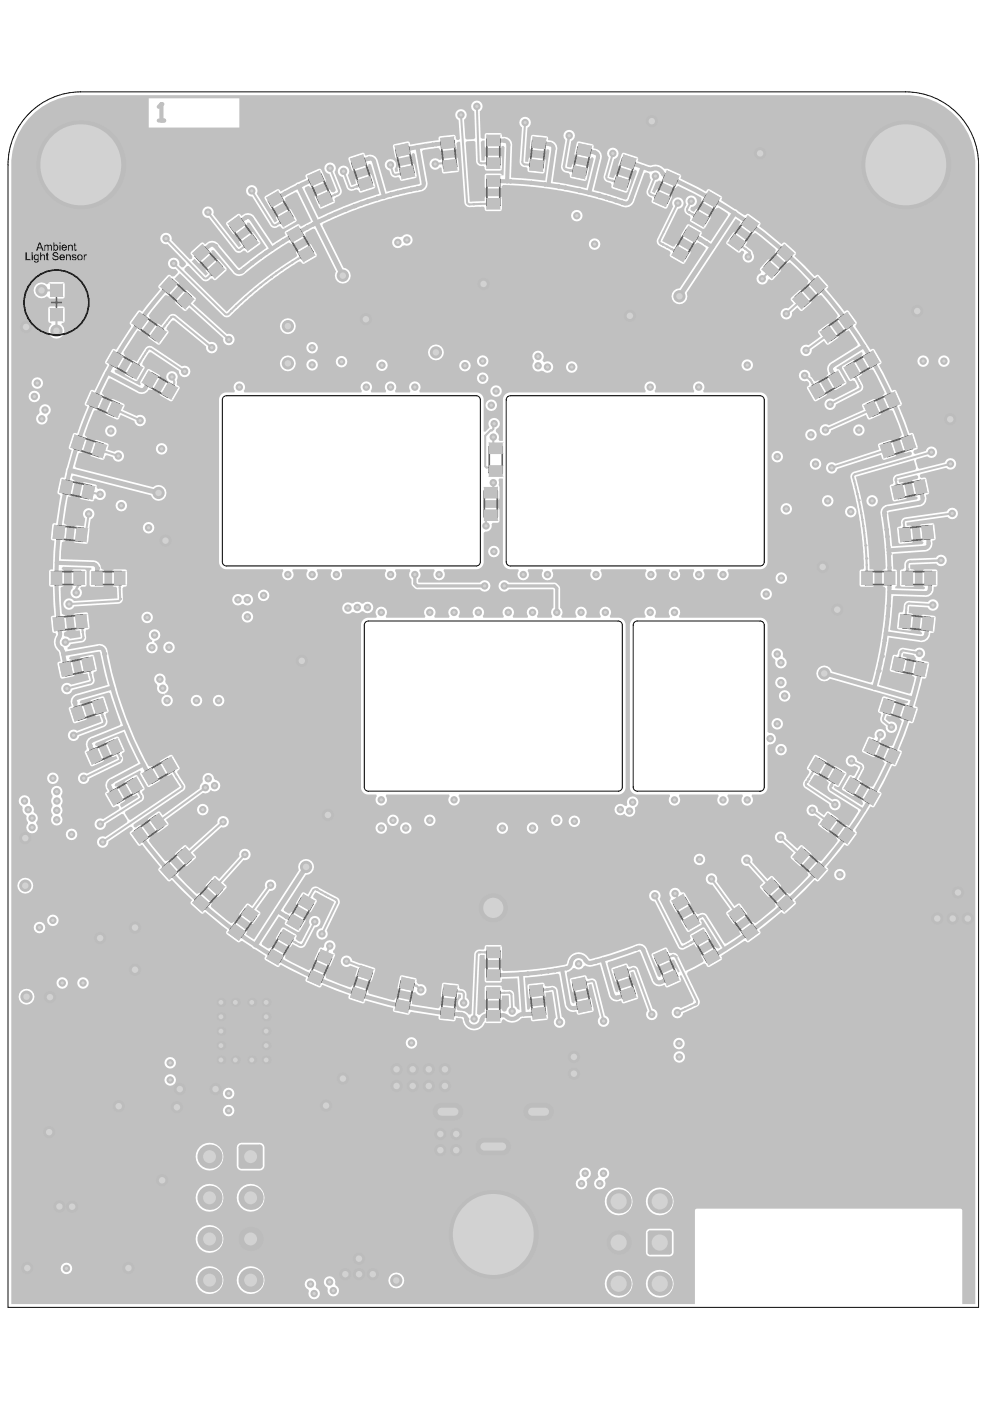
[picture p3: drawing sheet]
<svg xmlns="http://www.w3.org/2000/svg" width="210mm" height="297mm" viewBox="0 0 210 297" stroke-linecap="round" stroke-linejoin="round" font-family="sans-serif">
<path d="M17.1 19.5a15.4 15.4 0 0 0-15.4 15.4v242.3h205.8v-242.3a15.4 15.4 0 0 0-15.5-15.4M17.1 19.5h174.9M47.4 84.2l.6-.3h53a.86 .86 0 0 1 .8 .9v34.3a.86 .86 0 0 1-.8 .9h-53a.86 .86 0 0 1-.9-.9v-34.3zM107.6 84.2l.6-.3h53a.86 .86 0 0 1 .8 .9v34.3a.86 .86 0 0 1-.8 .9h-53a.86 .86 0 0 1-.9-.9v-34.3zM77.5 131.9l.6-.2h53a.86 .86 0 0 1 .8 .8v34.4a.86 .86 0 0 1-.8 .9h-53a.86 .86 0 0 1-.9-.9v-34.4zM134.5 131.9l.6-.2h26.1a.86 .86 0 0 1 .8 .8v34.4a.86 .86 0 0 1-.8 .9h-26.1a.86 .86 0 0 1-.8-.9v-34.4z" fill="none" stroke="#000" stroke-width=".21"/>
<g fill="#c0c0c0">
<path d="M40.7 55.4l.6-.6 .8 .9 .2 .2 .3-.1 2.2-2 .1-.8 .4 .1 4.1 4.8a1.85 1.85 0 0 0 2.6 .1l3.7-2.9 4.8-3.2 .7-.5 .6 .4h.3l2.5-1.5 .2-.2v-.8l1.6-.8 .4 .1 4.5 9a1.67 1.67 0 0 0 .8 2.4 1.67 1.67 0 0 0 2.2-1.1 1.67 1.67 0 0 0-1.4-2.1l-4.5-9 .1-.4 4.9-2.2 4.8-1.7 5.2-1.6 5.6-1.2a1.68 1.68 0 0 0 1.6-2l-1.1-6.6 .2-.3 2.9-.4a.61 .61 0 0 1 .8 .5l3.1-.2 .3-.1 .1-.3-.1-.9 .3-.3 .5-.1 .9 12.9a1.24 1.24 0 0 0 1.6 1l2.4-.1 .3 .2 .1 .7 .2 .1h2.9l.3-.1 .1-.3v-2.4l-.1-.3-.3-.1h-2.9l-.2 .1-.1 .3v.6l-3.2 .2-.9-12.6 .3-.2 1.5-.1 .3 .2 .2 4.4a1.38 1.38 0 0 0 1.5 .7l.3 .2 .1 .7 .2 .1h2.9l.3-.1 .1-.3v-2.4l-.1-.3-.3-.1h-2.9l-.2 .1-.1 .3v.6h-.7l-.2-3.9 .4-.3h.5v1.2l.1 .3 .2 .1h2.9l.7-.5 .3 .3-.2 6h-.4l-.1-.3-.3-.1-3.1 .1-.1 .3 .1 2.6 3.1 .2 .3-.2 .4-.6 3.7 .2 5 .5 4 .6 5 1.1 7.3 2.1a1.93 1.93 0 0 0 2.9-1.3l2-5.7 .5-.2 .5 .2 .4 1.4-.9 2.2a1.22 1.22 0 0 0 1 1.6l.2 .3-.2 .6 .2 .3 2.7 1.1h.3l.2-.2 1-2.1v-.3l-.2-.3-2.7-1.1h-.3l-.2 .2-.3 .5-.6-.2 .9-2.2 .6-.2 .6 .4 2.6 1.1 .3 .1 .6-.5 4.9 2.5v.7l.1 .3 2.6 1.4 .2 .1 .8-.4 1.9 1.3 .1 .3-3.7 5.6-2.1-1.3 .2-.6-.2-.3-2.5-1.4-.3-.1-.2 .2-1.2 2.1v.3l.2 .2 2.5 1.5h.3l.3-.3h.4l1.5 1v.3l-5.5 8.3a1.68 1.68 0 0 0-1.7 1.9 1.68 1.68 0 0 0 2.1 1.4 1.68 1.68 0 0 0 1.1-2.3l10.4-15.7 1.1 .7-.3 .6 .1 .2 2.4 1.7 .3 .1 .6-.3 1 .8 3.2 2.6-.1 .8 .1 .2 2.2 2 .3 .1 .6-.3 2 1.9 1.9 2-.2 .7 .1 .3 1.9 2.1 .3 .1 .7-.1 2.7 3.2 .7 1-.3 .7 .1 .3 1.7 2.3 .2 .2 .6-.3 .3 .3 1.7 2.7-.1 .3-5.7 3.5a1.79 1.79 0 0 0-.5 2.4l-.4 .5 .1 .3 1.7 2.7 2.3-1.2 .2-.3-.1-.3-1.4-2.5-.2-.2-.3 .1-.2-.3 5.3-3.4 .3 .2-.2 .9 1.4 2.5 .3 .2h.7l2.5 4.9-.5 .5 .1 .3 1.1 2.7 .2 .2 .8 .1 1.9 5.1-.5 .5v.3l.9 2.8 .2 .2h.3l.9-.3 .3 .2 .1 .3-.2 .3-12.1 3.5a1.21 1.21 0 0 0-.6 1.8l1.6 7.4 .9 6.8 .2 4.5-.2 .2-.6 .1-.2 .3v2.9l.2 .3 .2 .1h2.4l.3-.1 .1-.3v-2.9l-.1-.3-.3-.1h-.6l-.3-5.1-.5-4.2-1-5.5-1.1-4.8 12.3-3.6 .4 1.7-.1 .4-4 1a1.18 1.18 0 0 0-.7 1.8l-.1 .3-.6 .2-.1 .3 .8 3.1 2.6-.5 .3-.1v-.3l-.6-2.9-.2-.2-.2-.1-.7 .2-.1-.7 3.8-1 .3 .2 .1 .3-.2 .3-.9 .2-.2 .2-.1 .3 .6 2.8 .7 .6-.2 .3-6.4 1.1a1.76 1.76 0 0 0-1.2 2.5l.6 4.7 .4 6.2-.3 .3-.3 .1-.2 .3v2.9l.2 .3 .3 .1 .3 .4-.1 2.1-.3 4-.6 4.7-1 5-.9 3.9-.3 .2-8.2-2.4a1.67 1.67 0 0 0-2.4-1 1.67 1.67 0 0 0-.6 2.5 1.67 1.67 0 0 0 2.6 .1l16.5 4.8v.3l-.7 .1-.2 .3-.9 2.7v.3l.5 .6-1.9 5-.8 .1-.2 .2-1.1 2.7-.1 .3 .5 .6-2.5 4.8h-.7l-.3 .2-1.4 2.5v.3l.3 .7-.2 .4-5.8-3.7-.2-.2 .2-.3 .5 .2 .3 .1 .2-.2 1.4-2.5 .1-.3-.2-.2-2.3-1.3-1.7 2.7-.1 .3 .4 .4 .1 .4a1.21 1.21 0 0 0 .3 1.8l5.9 3.7 .1 .3-2.1 3.1-.6-.3-.2 .2-1.7 2.3-.1 .3 .3 .7-.7 1-2.7 3.2-.7-.1-.3 .1-1.9 2.2-.1 .2 .2 .7-1.9 2-2 1.9-.6-.2-.3 .1-2.2 1.9-.1 .3 .1 .7-3.2 2.7-1 .7-.6-.3-.3 .1-2.4 1.7-.1 .2 .3 .6-3.1 2.1-.4-.1-3.7-5.9a1.23 1.23 0 0 0-1.8-.3l-.4-.1-.3-.4-.3 .1-2.7 1.7 1.2 2.3 .2 .2h.3l2.5-1.5 .2-.2v-.3l-.3-.5 .3-.2 .3 .2 3.6 5.8-.3 .2-.8-.3h-.2l-2.6 1.5-.1 .2v.3l.5 .8-.1 .3-3.8 2-1.5-3.3a1.29 1.29 0 0 0-1.5-.5l-.4-.1-.4-.9-.2-.2h-.3l-2.9 1.4 1 2.5 .2 .2 3-1.2 .4-.4 .2 .1 1.2 2.4-.1 .2h-.3l-.3-.6-.2-.2h-.3l-2.6 1.2-.4 .7-.4-.2-2.4-5.9a1.96 1.96 0 0 0-3-.6l-6.6 2.2-2.3 .7-.3-.2a2.52 2.52 0 0 0-2.8-1.2 2.52 2.52 0 0 0-1.9 2.3l-.6 .3-3.4 .5-6.6 .7-2.9 .1-.4-.6-.3-.1-3.1 .1-.1 2.6 .1 .3 .2 .1h2.9l.3-.1 .1-.7 3.3-.1 .4 6.7-1-.8-.1-2.4a1.27 1.27 0 0 0-1.8-1l-.7-.1-.2-.7-.3-.2h-2.9l-.2 .2-.1 .2v2.4l.1 .3 .2 .1h2.9l.3-.1 .1-.3v-.6l1.5-.1 .1 2.4-.5 .5-.1 .4-.3 .2-.4-.1-.4-.5-.3-.1h-2.9l-.2 .1-.1 .7-1 .6h-.4l-.3-.3 .6-12.1 .1-.3h1v.6l.1 .3 .2 .1h2.9l.3-.1 .1-.3v-2.3l-.1-.3-.3-.1h-2.9l-.2 .1-.1 .6-.3 .2h-.9a1.1 1.1 0 0 0-1.1 1.1l-.5 12.5-.3 .2h-.4a1.61 1.61 0 0 0-1.3-.8l-.9-.1-.3-.6-.3-.2-2.9-.3-.2 .1-.5 .6-4.9-.8-.7-.1v-.7l-.2-.1-2.8-.6h-.3l-.5 .6-5.3-1.4-.1-.8-.3-.2-2.7-.9-.3 .1-.5 .4-5.1-1.9-.1-.7-.2-.2-2.7-1.2h-.3l-.5 .4-4.9-2.5v-.7l-.2-.2-2.5-1.5h-.3l-.7 .3-1.2-.8-.1-.3 3.6-5.7 1.5 .9-.2 .7 .1 .2 2.5 1.5h.3l.3-.2 1.2-2.3-2.7-1.7-.3-.1-.3 .3-.4 .1-.9-.6-.1-.3 4.8-7.3a1.68 1.68 0 0 0 1.7-1.9 1.68 1.68 0 0 0-2.2-1.4 1.68 1.68 0 0 0-1 2.3l-9.5 14.7-1.5-.9-.3-.3 .3-.6-.1-.2-2.4-1.7-.3-.1-.6 .3-1-.7-3.3-2.7 .2-.7-.1-.3-2.2-1.9-.3-.1-.7 .2-1.9-1.9-1.9-2 .2-.7-.1-.2-1.9-2.2-.3-.1-.7 .1-2.7-3.2-.7-1 .3-.7-.1-.3-1.7-2.3-.3-.2-.2 .1-.8 .5h-.3l-.2-.3 .1-.3 10.6-7.2a1 1 0 0 0 .2-1.3l-1.6-2.5v-.4l.5-.4v-.3l-1.5-2.5-.2-.2-.3 .1-2.1 1.2-.2 .2 .1 .3 1.4 2.5 .3 .2 .3-.1 .5-.3 1.7 2.7-10.4 7h-.4l-.8-1.4 .1-.3 3.5-2.2a.97 .97 0 0 0 .3-1.4l-.3-.4 .1-.4 .5-.4-.1-.3-1.4-2.5-.2-.2-.3 .1-2.1 1.2-.2 .2 .1 .3 1.4 2.5 .2 .2 .3-.1 .6-.3 .3 .6-3.5 2.2-.4-.4 .1-.4 .8-.4 .2-.3v-.3l-1.5-2.5-.7-.3 .1-.4 5.3-2.8 .2 .3-.2 .2v.3l1.7 2.7 2.4-1.2 .1-.3v-.3l-1.4-2.5-.3-.2h-.7l-.6-1.1a84.4 84.4 0 0 1-8.2-23.8 2.14 2.14 0 0 0-1.9-1l-6.5 1.1v-.3l.4-.3 .3-.4 2.5-.4a.94 .94 0 0 0 .8-1.1l-.1-1.5 .7-.3 .1-.3-.3-2.8-.2-.3-.2-.1-2.7 .4 .3 3.2 .1 .2 .3 .1 .6-.1 .2 1.5-2.3 .3a1.09 1.09 0 0 0-1-.5l-.3-.2v-.3l.3-.4 .3-.2 .1-.3-.3-2.8-.1-.3-.7-.3-.2-2-.1-3.4 .7-.4 .1-.3v-2.9l-.5-.6 .3-.3 6 .2v.3l-.3 .1-.1 .3 .1 3.2 2.7 .1 .2-.1 .1-.3v-2.9l-.1-.3-.6-.3a1.66 1.66 0 0 0-1.6-1.7l-6.9-.2 .2-3.6 .7-.3 .1-.2 .3-2.9-.1-.3-.6-.4 .8-4.9 .1-.8 .7 .1 .2-.3 .6-2.8-.1-.3-.5-.5v-.4l.3-.2 16.4 4.2 .1 .2a1.68 1.68 0 0 0 2.3 .8 1.68 1.68 0 0 0 .6-2.5 1.68 1.68 0 0 0-2.5-.2l-16.4-4.2-.2-.3 .8-2.7 .7-.1 .2-.2 .9-2.8-.1-.3-.4-.5 .7-2.3 1.2-2.8 .7-.1 .2-.2 1.2-2.7v-.3l-.4-.5 1.4-3 .4-.1 5.9 3.1a1.62 1.62 0 0 0 2.2-.6h.7l.3-.2 1.4-2.5v-.3l-.1-.2-2.4-1.3-1.7 2.7v.3l.2 .3-.2 .3-5.3-2.9-.1-.4 .7-.3 1.5-2.5v-.3l-.3-.7 2.8-4.4 .3-.3 .5 .3 .3-.2 1.7-2.3 .1-.3-.3-.7 .7-1 2.7-3.2 .7 .1 .3-.1 1.9-2.1 .1-.3-.1-.3-.9-.8 1.1-1.2 9.2 9.1a1.08 1.08 0 0 0 1.6 0l5.4-5 5.5-4.2 3.6-2.4 .4 .1 .4 .5 .3-.1 2.5-1.4 .2-.3v-.3l-1.2-2-.3-.2h-.3l-2.5 1.5-.1 .2 .2 .7-.1 .3-4.7 3.1-3.3 2.5-3.2 2.7-3.6 3.4-9-8.8v-.4l.6-.5h.3l2.8 2.9a1.1 1.1 0 0 0 1.6 .1l.3-.4 .3 .1 .5 .3 .3-.1 2.3-2.2-1.7-2-.3-.2-.2 .1-2.2 2-.1 .3 .1 .2 .4 .5-.5 .5zM91.4 33.9a1.21 1.21 0 0 0 .1 1.8 1.21 1.21 0 0 0 1.8-.2l.3 .1 .1 .9 .2 .2 .2 .1 2.9-.3 .3-.1 .1-.3-.4-2.7-3.2 .3-.7 .2a1.21 1.21 0 0 0-1.7 0zM121.1 45.7a1.23 1.23 0 0 0 2.4 0 1.23 1.23 0 0 0-2.4 0zM145.7 41.8a1.17 1.17 0 0 0-.2 1.5l-.3 .7a1.45 1.45 0 0 0 1 1.8l.2 .4-.1 .6 .1 .2 2.6 1.5h.2l.3-.2 1.2-2.3-2.7-1.7a.96 .96 0 0 0-.9 .6l-.7-.3v-.4l.2-.3a1.22 1.22 0 0 0 1.1-1.7 1.22 1.22 0 0 0-2-.4zM83.5 50.5a1.21 1.21 0 0 0 0 1.8 1.21 1.21 0 0 0 1.8-.2l.5-.1a1.22 1.22 0 0 0 1.6-.5 1.22 1.22 0 0 0-.5-1.6 1.22 1.22 0 0 0-1.6 .3l-.5 .1a1.21 1.21 0 0 0-1.3 .2zM124.8 51.8a1.25 1.25 0 0 0 2.5 0 1.25 1.25 0 0 0-2.5 0zM155.4 49.4l-1.5 2.2 2.5 1.9 .3 .1 .6-.5 .4 .2 .1 .3a1.22 1.22 0 0 0-.1 1.7 1.22 1.22 0 0 0 1.7 .1 1.22 1.22 0 0 0 .3-1.6l-.3-.7-1.4-1.1 .4-.5 .1-.3-.2-.2-2.3-1.7-.3-.1zM142.9 42.2a1.17 1.17 0 0 0-.2 1.5l-3.4 6.9a1.42 1.42 0 0 0 1.3 1.9l.9 .5a.62 .62 0 0 1 .5 .9v.3l.2 .3 2.8 1.5 1.4-2.3v-.3l-.2-.2-2.5-1.5h-.3l-.4 .5-.3 .1-2.3-1.2 3.4-6.8a1.22 1.22 0 0 0 1-1.7 1.22 1.22 0 0 0-1.9-.4zM162.8 55.1l-1.6 1.7-.1 .3 .3 .5-.1 .3a1.21 1.21 0 0 0-.5 2.1 1.21 1.21 0 0 0 2-.7l.4-.1 .4 .2 .3-.1 1.7-2-2.3-2.3-.3-.1zM167.7 63.1l-.1 .3 .1 .3 .6 .6-1.2 1.1a1.22 1.22 0 0 0-1.6 .9 1.22 1.22 0 0 0 1.2 1.4 1.22 1.22 0 0 0 1.2-1.5l1.2-1 .5 .6 .3 .2 .3-.1 1.9-1.9-2.1-2.4-.2-.2zM59.3 69.2a1.7 1.7 0 0 0 3.4 0 1.7 1.7 0 0 0-3.4 0zM170 73.4a1.22 1.22 0 0 0 .5 2 1.22 1.22 0 0 0 1.6-1.3l2.6-1.8 .5 .7 .2 .1 .3-.1 2-1.4 .1-.2-.1-.3-1.7-2.3-.2-.2-.3 .1-2.1 1.6 .6 1-2.6 1.9a1.18 1.18 0 0 0-1.4 .2zM39.1 61.6l-1.9 2.1-.1 .3 .1 .3 2.1 1.7 .8-.8 7.2 6.5a1.22 1.22 0 0 0 1.2 1.5 1.22 1.22 0 0 0 1.2-1.4 1.22 1.22 0 0 0-1.6-1l-7.2-6.5 .6-.6 .1-.3-.1-.3-1.8-1.6-.3-.1zM33.1 68.8l-1.7 2.6 .1 .2 2.2 1.5 2-2.5 .1-.3-.5-.6 .3-.6a1.68 1.68 0 0 1 1.3-1.2l6.8 5.6a1.22 1.22 0 0 0 1.3 1.4 1.22 1.22 0 0 0 1.1-1.5 1.22 1.22 0 0 0-1.7-.8l-7-5.8a1.27 1.27 0 0 0-2 .6l-1.2 1.6-.5-.3-.3-.1zM65 73.7a1.23 1.23 0 0 0 2.4 0 1.23 1.23 0 0 0-2.4 0zM90.7 74.7a1.7 1.7 0 0 0 3.4 0 1.7 1.7 0 0 0-3.4 0zM101.1 76.6a1.25 1.25 0 0 0 2.5 0 1.25 1.25 0 0 0-2.5 0zM71.2 76.7a1.23 1.23 0 0 0 2.4 0 1.23 1.23 0 0 0-2.4 0zM65 77.4a1.23 1.23 0 0 0 2.4 0 1.23 1.23 0 0 0-2.4 0zM157.2 77.4a1.25 1.25 0 0 0 2.5 0 1.25 1.25 0 0 0-2.5 0zM79.8 77.4a1.23 1.23 0 0 0 2.4 0 1.23 1.23 0 0 0-2.4 0zM59.3 77a1.7 1.7 0 0 0 3.4 0 1.7 1.7 0 0 0-3.4 0zM97.4 77.5a1.23 1.23 0 0 0 2.4 0 1.23 1.23 0 0 0-2.4 0zM120 77.8a1.23 1.23 0 0 0 2.4 0 1.23 1.23 0 0 0-2.4 0zM113.2 74.7a1.23 1.23 0 0 0 0 1.7l-.1 .4a1.2 1.2 0 0 0 .1 1.6 1.2 1.2 0 0 0 1.5 .2l.5 .1a1.22 1.22 0 0 0 1.6 .1 1.22 1.22 0 0 0 .3-1.7 1.22 1.22 0 0 0-1.7-.3l-.4-.4a1.23 1.23 0 0 0-.1-1.7 1.23 1.23 0 0 0-1.7 0zM27.9 76.5l-1.5 2.8 2.3 1.5h.3l.2-.2 1.4-2.5 .1-.3-.5-.4v-.5l1.4-2.1 .3-.1 6 3.9a1.22 1.22 0 0 0 1.4 1.4 1.22 1.22 0 0 0 1-1.6 1.22 1.22 0 0 0-1.7-.7l-6.3-4.2a1.14 1.14 0 0 0-1.6 .5l-1.7 2.7-.6-.3h-.3zM101.1 80.2a1.25 1.25 0 0 0 2.5 0 1.25 1.25 0 0 0-2.5 0zM47 83.5l-.4 .5-.2 .6v34.5a1.55 1.55 0 0 0 1.4 1.6h12.2l.1 .3a1.22 1.22 0 0 0 .1 1.7 1.22 1.22 0 0 0 1.7 0 1.22 1.22 0 0 0 .1-1.7l.1-.3h3l.2 .3-.3 .3a1.22 1.22 0 0 0 1.3 1.7 1.22 1.22 0 0 0 .8-2l.1-.3h3.1l.1 .3-.2 .3a1.22 1.22 0 0 0 1.3 1.7 1.22 1.22 0 0 0 .7-2l.2-.3h9.4l.1 .3-.2 .3a1.22 1.22 0 0 0 1.3 1.7 1.22 1.22 0 0 0 .7-2l.2-.3h3l.1 .3-.2 .3a1.17 1.17 0 0 0 .4 1.5 1.7 1.7 0 0 0 1.2 2.1h13.4l.1 .2a1.22 1.22 0 0 0 1.8 0 1.22 1.22 0 0 0-.2-1.8 1.22 1.22 0 0 0-1.7 .2h-13.1v-.7l.1-.1a1.2 1.2 0 0 0 .1-1.7l.1-.3h3l.2 .3-.2 .3a1.22 1.22 0 0 0 1.3 1.7 1.22 1.22 0 0 0 .7-2l.2-.3h7l.8-.3 .4-.5 .1-.6v-6.3l.5-.3a1.2 1.2 0 0 0 1.2-1.5l.2-.4 1.4-.1 .1-2.6-.1-.3-.3-.1h-2.9l-.1-1.6 3.3-.2 .1-2.6-.2-.5 .1-.5-.1-.5 .2-.3h.7v17.8l.4 .8 .4 .4 .6 .2h1.9l.1 .3a1.22 1.22 0 0 0 .1 1.7 1.22 1.22 0 0 0 1.7 0 1.22 1.22 0 0 0 .1-1.7l.1-.3h3l.2 .3-.3 .3a1.22 1.22 0 0 0 1.4 1.7 1.22 1.22 0 0 0 .7-2l.1-.3h8.2l.1 .3-.2 .3a1.22 1.22 0 0 0 1.3 1.7 1.22 1.22 0 0 0 .8-2l.1-.3h9.5l.2 .3-.2 .3a1.22 1.22 0 0 0 1.3 1.7 1.22 1.22 0 0 0 .7-2l.2-.3h2.8l.2 .3-.2 .3a1.22 1.22 0 0 0 1.3 1.7 1.22 1.22 0 0 0 .7-2l.2-.3h3l.1 .3-.2 .3a1.22 1.22 0 0 0 1.3 1.7 1.22 1.22 0 0 0 .8-2l.1-.3h3l.2 .3-.2 .3a1.22 1.22 0 0 0 1.3 1.7 1.22 1.22 0 0 0 .7-2l.1-.3h7a1.55 1.55 0 0 0 1.4-1.6v-34.8l-.5-.8-.9-.3h-12.1l-.1-.3 .2-.4a1.22 1.22 0 0 0-1.3-1.6 1.22 1.22 0 0 0-.8 2l-.1 .3h-8.2l-.1-.3 .2-.4a1.22 1.22 0 0 0-1.3-1.6 1.22 1.22 0 0 0-.8 2l-.1 .3-29 .1-.8 .5-.4 .8v8.8l-.7 .1-.2-.4a1.23 1.23 0 0 0-.5-1.5v-.6a1.22 1.22 0 0 0 .7-1.7 1.22 1.22 0 0 0-1.6-.6 1.22 1.22 0 0 0-.6 1.7l.1 .3-.9 .9-.4-.2v-6.8l-.1-.6-.7-.6-.5-.2h-12.2l-.1-.3a1.22 1.22 0 0 0-.1-1.7 1.22 1.22 0 0 0-1.7 0 1.22 1.22 0 0 0-.1 1.7l-.1 .3h-3l-.2-.3 .2-.4a1.22 1.22 0 0 0-1.3-1.6 1.22 1.22 0 0 0-.7 2l-.1 .3h-3.1l-.1-.3 .2-.4a1.22 1.22 0 0 0-1.3-1.6 1.22 1.22 0 0 0-.8 2l-.1 .3h-24.8l-.1-.3 .2-.4a1.22 1.22 0 0 0-1.3-1.6 1.22 1.22 0 0 0-.8 2l-.1 .3h-1.9zM104 82.9a1.23 1.23 0 0 0 2.4 0 1.23 1.23 0 0 0-2.4 0zM178.7 77.6l-.2 .2v.3l1.7 2.7a.85 .85 0 0 1 .9-.1 .85 .85 0 0 1 .5 .9l.1 .1-.1 .5-4.9 2.5a1.22 1.22 0 0 0-1.8 .6 1.22 1.22 0 0 0 .9 1.6 1.22 1.22 0 0 0 1.4-1.2l5.2-2.7a1.08 1.08 0 0 0 .5-1.5l-.8-1.5 .2-.2a.64 .64 0 0 0 .4-.8l-1.7-2.6zM169.7 78.7a1.22 1.22 0 0 0-.1 1.6 1.22 1.22 0 0 0 1.4 .5 .61 .61 0 0 1 .5 .4 .61 .61 0 0 1-.2 .7l-.2 .2v.3l1.7 2.7h.3l2.2-1.5-1.5-2.8-.2-.2-.6 .3-.4-.1-.8-1a1.21 1.21 0 0 0-.7-1.3 1.21 1.21 0 0 0-1.4 .2zM35.6 79a1.19 1.19 0 0 0-.1 1.7l-1.6 2.6-.1 .3 .2 .3 2.4 1.2 1.7-2.7v-.3l-.6-.5v-1a1.24 1.24 0 0 0-.2-1.6 1.24 1.24 0 0 0-1.7 0zM102.9 85.9a1.25 1.25 0 0 0 2.5 0 1.25 1.25 0 0 0-2.5 0zM174.1 90.3a1.22 1.22 0 0 0 .4 2 1.22 1.22 0 0 0 1.7-1.1l7.4-3.2 .6 1 2.4-1 .2-.2v-.3l-1.1-2.7-.3-.2h-.3l-2.1 1-.2 .2v.3l.3 .8-7.4 3.3a1.18 1.18 0 0 0-1.6 .1zM23.5 84.8l-1.2 2.7v.3l.2 .2 2.5 1 .6-1 2.9 1.3a1.21 1.21 0 0 0 1.5 1 1.21 1.21 0 0 0 .8-1.7 1.21 1.21 0 0 0-1.8-.4l-2.9-1.3 .3-.8v-.3l-.2-.2-2.2-1h-.3zM180.9 91.2a1.23 1.23 0 0 0 2.4 0 1.23 1.23 0 0 0-2.4 0zM22.3 91.4a1.23 1.23 0 0 0 2.4 0 1.23 1.23 0 0 0-2.4 0zM170.7 92.2a1.25 1.25 0 0 0 2.5 0 1.25 1.25 0 0 0-2.5 0zM33 95.2a1.25 1.25 0 0 0 2.5 0 1.25 1.25 0 0 0-2.5 0zM175.5 98.3a1.22 1.22 0 0 0 .3 2 1.22 1.22 0 0 0 1.7-.9l9.3-3 .2 .8 .2 .3h.3l2.3-.7 .2-.2v-.3l-.9-2.8-.1-.2h-.3l-2.5 .9 .2 1.1-9.2 3a1.22 1.22 0 0 0-1.7 0zM20.2 93.3l-1.1 3 .1 .3 2.5 .9h.2l.4-.8 .3-.2 1.3 .4a1.22 1.22 0 0 0 1.7 .9 1.22 1.22 0 0 0 .5-1.8 1.22 1.22 0 0 0-1.9-.2l-1.4-.5 .2-.8v-.3l-.2-.2zM163.6 96.8a1.23 1.23 0 0 0 2.4 0 1.23 1.23 0 0 0-2.4 0zM171.7 98.4a1.23 1.23 0 0 0 2.4 0 1.23 1.23 0 0 0-2.4 0zM17.6 102.3l-.7 3.1v.3l2.6 .6h.3l.2-.6h.4a1.22 1.22 0 0 0 2-.6 1.22 1.22 0 0 0-1.6-1.4l-.3-.2v-.6l-.2-.2zM183.7 106.2a1.23 1.23 0 0 0 2.4 0 1.23 1.23 0 0 0-2.4 0zM174.3 106.2a1.23 1.23 0 0 0 2.4 0 1.23 1.23 0 0 0-2.4 0zM24.5 107.2a1.25 1.25 0 0 0 2.5 0 1.25 1.25 0 0 0-2.5 0zM165.5 107.9a1.23 1.23 0 0 0 2.4 0 1.23 1.23 0 0 0-2.4 0zM179.2 108.5a1.23 1.23 0 0 0 2.4 0 1.23 1.23 0 0 0-2.4 0zM17.9 108.1a1.2 1.2 0 0 0 .2 1.8l-.3 1.7-1.5-.2-.3 .1-.1 .3-.4 2.8 .1 .3 .3 .2 2.6 .1 .2-.2 .5-4.9a1.22 1.22 0 0 0 .6-1.8 1.22 1.22 0 0 0-1.9-.2zM30.3 111.9a1.23 1.23 0 0 0 2.4 0 1.23 1.23 0 0 0-2.4 0zM103.5 116.9a1.23 1.23 0 0 0 2.4 0 1.23 1.23 0 0 0-2.4 0zM164.4 122.6a1.25 1.25 0 0 0 2.5 0 1.25 1.25 0 0 0-2.5 0zM49.6 126.3a1.22 1.22 0 0 0 0 1.7 1.22 1.22 0 0 0 1.7 0h.3a1.22 1.22 0 0 0 1.7 0 1.22 1.22 0 0 0 0-1.7 1.22 1.22 0 0 0-1.7 0h-.3a1.22 1.22 0 0 0-1.7 0zM15.3 120.8l-.1 3.2 .2 .7a1.24 1.24 0 0 0-.1 1.8 1.24 1.24 0 0 0 1.8 0 1.24 1.24 0 0 0-.1-1.8l.2-.3 1.1-.1 .1-.3-.1-3.2-.3-.1zM161.2 126a1.25 1.25 0 0 0 2.5 0 1.25 1.25 0 0 0-2.5 0zM13.8 127.2a1.22 1.22 0 0 0 .1 1.9 1.22 1.22 0 0 0 1.8-.5l9.4-.6a.99 .99 0 0 0 1-1.1l-.1-2.1 .3-.4 .5-.1 .1-.3v-2.9l-.1-.3-.2-.1h-2.4l-.3 .1-.1 .3v2.9l.1 .3 .7 .1 .2 .3 .1 2.2-9.2 .5a1.18 1.18 0 0 0-1.9-.2zM54.7 126.2a1.23 1.23 0 0 0 2.4 0 1.23 1.23 0 0 0-2.4 0zM72.9 128.1a1.22 1.22 0 0 0 0 1.7 1.22 1.22 0 0 0 1.7 0h.5a1.15 1.15 0 0 0 1.6-.2h.3a1.22 1.22 0 0 0 1.8 .1 1.22 1.22 0 0 0 0-1.8 1.22 1.22 0 0 0-1.8 .1h-.3a1.19 1.19 0 0 0-1.8-.1h-.4a1.17 1.17 0 0 0-1.6 .2zM134.1 131.3l-.4 .5-.1 .6v34.5a1.55 1.55 0 0 0 1.3 1.6h7l.2 .3a1.22 1.22 0 0 0 .1 1.7 1.22 1.22 0 0 0 1.6 0 1.22 1.22 0 0 0 .1-1.7l.2-.3h8.1l.2 .3a1.22 1.22 0 0 0 0 1.7 1.22 1.22 0 0 0 1.7 0 1.22 1.22 0 0 0 .1-1.7l.2-.3h3l.1 .3a1.22 1.22 0 0 0 .1 1.7 1.22 1.22 0 0 0 1.7 0 1.22 1.22 0 0 0 0-1.7l.2-.3h1.8l.6-.2 .5-.4 .3-.6v-9.2l.4-.3a1.21 1.21 0 0 0 1.4-1.2 1.21 1.21 0 0 0-1.4-1.2l-.4-.3v-22.7l-.3-.9-.5-.3-.6-.2h-17.2l-.2-.4a1.22 1.22 0 0 0-.1-1.7 1.22 1.22 0 0 0-1.6 0 1.22 1.22 0 0 0-.1 1.7l-.2 .4h-3l-.1-.4a1.22 1.22 0 0 0-.1-1.7 1.22 1.22 0 0 0-1.7 0 1.22 1.22 0 0 0-.1 1.7l-.1 .4h-1.9zM77.1 131.3l-.4 .5-.2 .6v34.5a1.55 1.55 0 0 0 1.4 1.6h1.9l.1 .3a1.22 1.22 0 0 0 .1 1.7 1.22 1.22 0 0 0 1.7 0 1.22 1.22 0 0 0 .1-1.7l.1-.3h13.3l.1 .3a1.22 1.22 0 0 0 .1 1.7 1.22 1.22 0 0 0 1.7 0 1.22 1.22 0 0 0 .1-1.7l.1-.3h34a1.55 1.55 0 0 0 1.3-1.6v-34.4a1.55 1.55 0 0 0-1.3-1.5h-1.9l-.1-.4a1.22 1.22 0 0 0-.1-1.7 1.22 1.22 0 0 0-1.7 0 1.22 1.22 0 0 0-.1 1.7l-.1 .4h-3l-.2-.4a1.22 1.22 0 0 0-.1-1.7 1.22 1.22 0 0 0-1.6 0 1.22 1.22 0 0 0-.1 1.7l-.2 .4h-3l-.1-.4a1.17 1.17 0 0 0-.2-1.7v-4.2a1.59 1.59 0 0 0-1.2-1.2h-9.7a1.21 1.21 0 0 0-1.8-.2 1.21 1.21 0 0 0 0 1.8 1.21 1.21 0 0 0 1.8-.2h9.4v4a1.16 1.16 0 0 0-.2 1.7l-.1 .4h-3l-.2-.4a1.22 1.22 0 0 0-.1-1.7 1.22 1.22 0 0 0-1.6 0 1.22 1.22 0 0 0-.1 1.7l-.1 .4h-3.1l-.1-.4a1.22 1.22 0 0 0-.1-1.7 1.22 1.22 0 0 0-1.7 0 1.22 1.22 0 0 0-.1 1.7l-.1 .4h-4.2l-.2-.4a1.22 1.22 0 0 0 0-1.7 1.22 1.22 0 0 0-1.7 0 1.22 1.22 0 0 0-.1 1.7l-.1 .4h-3.1l-.1-.4a1.22 1.22 0 0 0-.1-1.7 1.22 1.22 0 0 0-1.7 0 1.22 1.22 0 0 0-.1 1.7l-.1 .4h-3l-.1-.4a1.22 1.22 0 0 0-.1-1.7 1.22 1.22 0 0 0-1.7 0 1.22 1.22 0 0 0-.1 1.7l-.1 .4h-8.2l-.1-.4a1.22 1.22 0 0 0-.1-1.7 1.22 1.22 0 0 0-1.7 0 1.22 1.22 0 0 0-.1 1.7l-.1 .4h-1.9zM51.2 130.8a1.25 1.25 0 0 0 2.5 0 1.25 1.25 0 0 0-2.5 0zM30 130.9a1.23 1.23 0 0 0 2.4 0 1.23 1.23 0 0 0-2.4 0zM34.6 137.2a1.25 1.25 0 0 0 2.5 0 1.25 1.25 0 0 0-2.5 0zM31.9 133.8a1.23 1.23 0 0 0 .4 2l-.1 .3a1.23 1.23 0 0 0-1.1 1.7 1.23 1.23 0 0 0 2 .4 1.23 1.23 0 0 0-.4-2l.1-.3a1.23 1.23 0 0 0 1.1-1.7 1.23 1.23 0 0 0-2-.4zM163.9 137.8a1.23 1.23 0 0 0 .4 2l.1 .3a1.22 1.22 0 0 0 .8 1.6 1.22 1.22 0 0 0 1.5-.8 1.22 1.22 0 0 0-.7-1.5l-.1-.4a1.21 1.21 0 0 0-.5-1.4 1.21 1.21 0 0 0-1.5 .2zM164.4 144.7a1.23 1.23 0 0 0 2.4 0 1.23 1.23 0 0 0-2.4 0zM165.1 147.6a1.25 1.25 0 0 0 2.5 0 1.25 1.25 0 0 0-2.5 0zM45.1 148.5a1.25 1.25 0 0 0 2.5 0 1.25 1.25 0 0 0-2.5 0zM40.4 148.5a1.25 1.25 0 0 0 2.5 0 1.25 1.25 0 0 0-2.5 0zM33 143.1a1.2 1.2 0 0 0 .2 1.9l.2 .4a1.21 1.21 0 0 0 .2 1.3 1.21 1.21 0 0 0 1.3 .4l.1 .3a1.23 1.23 0 0 0-.4 2 1.23 1.23 0 0 0 2-.4 1.23 1.23 0 0 0-1.2-1.7l-.4 .1v-.4a1.2 1.2 0 0 0 .2-2.1l-.2-.4a1.22 1.22 0 0 0-.4-1.5 1.22 1.22 0 0 0-1.6 .1zM187.2 147.7l-1.1 2.9 .1 .3 .5 .3 .2 .3-.2 .6a1.06 1.06 0 0 0 .3 1.2l.8 .7a1.22 1.22 0 0 0 1.3 1.4 1.22 1.22 0 0 0 1.1-1.5 1.22 1.22 0 0 0-1.7-.8l-.7-.7 .2-.7 .7 .2 .3-.1 .1-.2 .9-3-.2-.2zM163.6 153.5a1.23 1.23 0 0 0 2.4 0 1.23 1.23 0 0 0-2.4 0zM183.9 156.4l-1.1 2.9 2.3 1.2h.3l.3-.2 1.1-2.6 .1-.7a1.22 1.22 0 0 0 .9-1.6 1.22 1.22 0 0 0-1.6-.8 1.22 1.22 0 0 0-.7 1.7l-.2 .2-.8-.3h-.3zM164.4 158.9a1.23 1.23 0 0 0 2.4 0 1.23 1.23 0 0 0-2.4 0zM172.6 160.2l-1.5 2.5v.3l.4 .4 .1 .4-.7 1.1a2.36 2.36 0 0 0-.6 1.7l.4 .5 5.1 3.4a1.22 1.22 0 0 0 1.4 1.3 1.22 1.22 0 0 0 1-1.6 1.22 1.22 0 0 0-1.7-.7l-4.8-3.1-.2-.3 1.1-1.8 .4-.1 .6 .3 .2-.2 1.5-2.5v-.3l-.2-.2-2-1.2-.3-.1zM179.7 160.5a1.21 1.21 0 0 0-.1 1.6 1.21 1.21 0 0 0 1.6 .2l.6 .3 .1 .4-.8 1.4-.3 .1-.6-.2-.2 .2-1.5 2.8 2.2 1.4 .3 .1 .3-.2 1.4-2.5 .1-.3-.2-.2-.6-.4 1.1-2a.92 .92 0 0 0-.4-1.4l-1-.5a1.22 1.22 0 0 0-.7-1.1 1.22 1.22 0 0 0-1.3 .3zM31.5 173.5l-.1 .2v.3l1.7 2.4 .3 .1h.3l2.1-1.7-.6-1 7.8-5.7a1.19 1.19 0 0 0 1.7-.6 1.21 1.21 0 0 0 1.9-.4 1.21 1.21 0 0 0-.9-1.7l-.3-.3a1.22 1.22 0 0 0-1.5-1.2 1.22 1.22 0 0 0-.9 1.7l-.1 .4a1.1 1.1 0 0 0-.5 1.2l-7.9 5.7-.8-.9zM130.6 170.8a1.24 1.24 0 0 0 .1 1.7 1.24 1.24 0 0 0 1.7 0 1.21 1.21 0 0 0 1.6 .6 1.21 1.21 0 0 0 .6-1.5v-.4a1.23 1.23 0 0 0 .7-1.6 1.23 1.23 0 0 0-1.6-.7 1.23 1.23 0 0 0-.7 1.6l-.1 .4-.5-.1a1.2 1.2 0 0 0-1.8 0zM41.8 171.7a1.23 1.23 0 0 0 2.4 0 1.23 1.23 0 0 0-2.4 0zM116.8 173.9a1.25 1.25 0 0 0 2.5 0 1.25 1.25 0 0 0-2.5 0zM89.9 173.9a1.25 1.25 0 0 0 2.5 0 1.25 1.25 0 0 0-2.5 0zM82.1 173.9a1.25 1.25 0 0 0 2.5 0 1.25 1.25 0 0 0-2.5 0zM120.6 174.1a1.23 1.23 0 0 0 2.4 0 1.23 1.23 0 0 0-2.4 0zM37.2 180.9l-.1 .2 .1 .3 1.9 2.2 .3 .1 .3-.1 1.9-1.9-.7-.9 6-5.4a1.22 1.22 0 0 0 1.6-1 1.22 1.22 0 0 0-1.2-1.4 1.22 1.22 0 0 0-1.2 1.5l-6 5.4-.8-.7zM171.4 170.9a1.22 1.22 0 0 0-.2 1.6 1.22 1.22 0 0 0 1.5 .4l1.3 .9-.5 .7-.1 .3 .2 .3 2.2 1.4 1.9-2.5 .1-.3-.1-.2-2-1.4-.3-.1-.2 .2-.5 .7-1.3-1a1.21 1.21 0 0 0-.6-1.2 1.21 1.21 0 0 0-1.4 .2zM111.7 175.6a1.23 1.23 0 0 0 2.4 0 1.23 1.23 0 0 0-2.4 0zM84.8 175.6a1.25 1.25 0 0 0 2.5 0 1.25 1.25 0 0 0-2.5 0zM79.6 175.6a1.25 1.25 0 0 0 2.5 0 1.25 1.25 0 0 0-2.5 0zM105.3 175.6a1.23 1.23 0 0 0 2.4 0 1.23 1.23 0 0 0-2.4 0zM45.3 185.8l-1.7 2.1 .1 .2 2.4 2.1 1.9-1.9 .1-.3-.1-.3-.7-.6 4.3-4.8a1.22 1.22 0 0 0 1.5-1.1 1.22 1.22 0 0 0-1.4-1.2 1.22 1.22 0 0 0-.9 1.6l-4.3 4.8-.7-.6-.3-.1zM147.1 182.2a1.23 1.23 0 0 0 2.4 0 1.23 1.23 0 0 0-2.4 0zM164.6 176.6a1.22 1.22 0 0 0-.1 1.6 1.22 1.22 0 0 0 1.4 .5l2.4 2.1-.7 .9 1.9 1.9 .3 .1 .2-.1 2-2.2 .1-.3-.2-.2-1.7-1.6-.3-.1-.3 .1-.5 .6-2.4-2.1a1.21 1.21 0 0 0-.6-1.4 1.21 1.21 0 0 0-1.5 .2zM56.5 186.8a1.19 1.19 0 0 0-.2 1.4l-2.9 3.9-1-.6-1.6 2.1-.1 .3 .2 .3 2.3 1.7h.3l.3-.1 1.4-2v-.2l-.1-.3-.7-.5 2.8-3.9a1.22 1.22 0 0 0 1.3-1.6 1.22 1.22 0 0 0-2-.5zM157.5 181.5a1.21 1.21 0 0 0-.2 1.5 1.21 1.21 0 0 0 1.3 .6l3.3 3.5-.7 .6-.1 .3 .1 .3 1.6 1.8 .2 .1 .3-.1 2.2-2 .1-.2-.1-.3-1.9-1.9-.9 .7-3.2-3.6a1.22 1.22 0 0 0-.5-1.5 1.22 1.22 0 0 0-1.5 .2zM142.3 188.6a1.2 1.2 0 0 0-.1 1.6l-.2 1 1.2 2.1 .2 .1h.3l2.7-1.7-1.2-2.3-.2-.2h-.4l-.3-.1a1.2 1.2 0 0 0-2-.5zM150 185.5a1.21 1.21 0 0 0-.2 1.4 1.21 1.21 0 0 0 1.2 .7l3.8 5.2-.7 .5-.2 .3 .1 .2 1.4 2 .3 .1h.3l2.3-1.7 .2-.3-.1-.3-1.7-2.1-1 .6-3.8-5.2a1.22 1.22 0 0 0-.3-1.5 1.22 1.22 0 0 0-1.6 .1zM64 189.4l-1.2 2.3 2.6 1.7h.3l.3-.1 1.2-2.1v-.3l-.2-.2-.5-.4a1.26 1.26 0 0 1 .5-1.1l3.9 2.1-2.7 5.5a1.22 1.22 0 0 0-1.1 1.5 1.22 1.22 0 0 0 1.6 .8 1.22 1.22 0 0 0 .5-1.8l2.7-5.6a1.08 1.08 0 0 0-.4-1.5l-4.1-2.1a1.29 1.29 0 0 0-1.4 .3l-.7 1.2-.8-.4h-.3zM59.7 196.8l-1.2 2.1v.3l.1 .2 2.6 1.4 .2 .1 .3-.2 .3-.6 1.1 .6a1.15 1.15 0 0 0 1.7-.3l2-3.8a1.22 1.22 0 0 0 1.2-1.4 1.22 1.22 0 0 0-1.7-.9 1.22 1.22 0 0 0-.6 1.8l-1.7 3.4a.92 .92 0 0 1-1.3-.6l.2-.6-.2-.2-2.5-1.4-.3-.1zM138 189.1a1.22 1.22 0 0 0-.3 1.3 1.22 1.22 0 0 0 1.1 .7l5 9.8a.98 .98 0 0 0 1.3 .4l2.1-1.2 .3 .6 .2 .2 .3-.1 2.5-1.4 .2-.2v-.3l-1.2-2.1-.3-.2-.2 .1-2.6 1.4-.1 .2 .2 .6-.3 .4-1.3 .7-.3-.1-4.8-9.3a1.21 1.21 0 0 0-.2-1.6 1.21 1.21 0 0 0-1.6 .1zM69.1 199.7l-.3 .4-.1 .6-.3 .3-.5-.1-.2 .2-1 2.5 .2 .2 3 1.2 1.1-2.4v-.3l-.4-.3v-.4a1.21 1.21 0 0 0 .3-1.8 1.21 1.21 0 0 0-1.8-.1zM72.6 202.9a1.22 1.22 0 0 0 0 1.7 1.22 1.22 0 0 0 1.7 .1l1.5 .6-.5 1.5 .1 .3 .2 .2 2.7 .9h.3l.2-.3 .7-2.5-.2-.2-4.6-1.6a1.2 1.2 0 0 0-.9-1 1.2 1.2 0 0 0-1.2 .3zM85 206.8l-.2 .3-.5 2.6 3.1 .8 .7-.1a1.23 1.23 0 0 0 1.6 .6 1.23 1.23 0 0 0 .7-1.6 1.23 1.23 0 0 0-1.6-.7l-.3-.2-.2-.4a.56 .56 0 0 0-.2-.7zM93.9 208.4l-.2 .3-.2 2.6 3.2 .5 .3-.1 .1-.3 .1-.6 .6 .1-.1 .7a1.22 1.22 0 0 0-.4 1.8 1.22 1.22 0 0 0 1.9 0 1.22 1.22 0 0 0-.3-1.8 1.37 1.37 0 0 0-1.4-1.9l-.2-.3v-.6l-.3-.2z"/>
<path d="M7.4 23.8a14.8 14.8 0 0 1 8.8-3.6h176.8a14.7 14.7 0 0 1 13.8 14.7v241.6l-2.8-.1v-19.8l-.1-.2-.3-.1h-55.9l-.3 .1-.1 .2v19.9h-144.9v-241.6a14.6 14.6 0 0 1 5-11.1zM31.5 20.9v6.1h19.2v-6.1zM34.3 49.7a1.21 1.21 0 0 0-.2 1.5 1.21 1.21 0 0 0 1.4 .5l3.9 4.1v.3l-.5 .6h-.4l-.5-.5 .1-.3a1.22 1.22 0 0 0-1.4-1.3 1.22 1.22 0 0 0-1.1 1.5 1.22 1.22 0 0 0 1.6 .9l.5 .5v.4l-.8 .7h-.4l-.7-.4-.2 .2-2 2.1-.1 .3 .5 .5-3.9 4.8-.6-.3-.3 .1-1.7 2.4v.3l.3 .6-3.2 4.9-.6-.2-.3 .2-1.4 2.5v.3l.5 .5-2.8 5.4-.6-.1-.3 .2-1.1 2.6v.3l.5 .4-2.1 5.7-.7-.1-.2 .2-.9 2.8v.3l.6 .3-1.2 4.1-.4 1.8h-.7l-.1 .2-.6 2.9v.3l.6 .5-.9 5.8h-.7l-.1 .3-.3 2.8 .1 .3 .6 .2-.3 6.1-.7 .1-.1 .3v2.9l.1 .3 .7 .1 .3 6.1-.6 .2-.1 .3 .3 2.9 .1 .2 .5 .1 .2 .3a3.5 3.5 0 0 0-.2 2.9l.7 .7 .2 .5 .3 1.6-.7 .3v.3l.6 2.8 .1 .2 .3 .1 2.6-.7-.5-3.1-.7-.5 .3-.4 6.2-1 1.7 7-6.6 1.9a1.73 1.73 0 0 0-1 2.6l-.6 .3v.3l.9 2.8 .2 .2 .3 .1 2.4-1-.8-3-.2-.3-.5-.1 .2-.5 5.9-1.7 .3 .2 2.3 6.4-.2 .3-5.8 2.4a1.72 1.72 0 0 0-1.2 2.5l-.1 .4-.3 .3v.3l1.1 2.7 .3 .2h.3l2.3-1.2-1.2-3-.7-.4 .2-.4 6-2.4 3 6.7-6.1 3.2a1.74 1.74 0 0 0-.4 2.7l-.5 .5v.3l1.4 2.5 .3 .2 .8-.3 .3 .1 .2 .2-.2 .4-3.3 2.1-.1-.1a1.22 1.22 0 0 0-1.6 .8 1.22 1.22 0 0 0 1 1.5 1.22 1.22 0 0 0 1.4-1.2l3.3-2.1h.4l.8 1.4-.1 .3-4.7 3.1a1.22 1.22 0 0 0-1.6 .8 1.22 1.22 0 0 0 1.1 1.5 1.22 1.22 0 0 0 1.3-1.3l4.6-3.1h.4l.2 .3-.1 .4-.5 .3-.1 .3v.3l1.7 2.3 .3 .2 .6-.4 3.9 4.8-.5 .5 .1 .3 2 2.2 .2 .1 .6-.4 4.4 4.4-.4 .5 .1 .3 2.1 2 .3 .1 .6-.5 4.7 3.9-.3 .6 .2 .3 2.6 1.7a.61 .61 0 0 1 .8-.2l4.8 3.1-.2 .6 .1 .3 2.6 1.4h.2l.5-.5 5.4 2.8-.1 .7 .2 .2 2.6 1.2h.3l.4-.6 5.7 2.2-.1 .7 .2 .2 2.8 .9 .3-.1 .3-.6 5.9 1.6-.1 .7 .3 .2 2.8 .6 .3-.1 .5-.6 5.8 .9v.7l.3 .2 2.9 .3 .3-.1 .2-.7 1.1 .1 .3 .2a2.47 2.47 0 0 0 2.1 2.4 2.47 2.47 0 0 0 2.7-1.7l3.1 .1 .3-.1 .1-.5 .4-.2a2.61 2.61 0 0 0 3.9-.2l1.8-.1 .2 .7 .3 .1 2.9-.3 .2-.2 .1-.3-.4-2.6-3.1 .2-.6 .7-.3-.1-.5-6.7 7-.9 .3 .2 1.1 6.4a1.86 1.86 0 0 0 2.5 1.5l.3 .6 .3 .1 3-.8-.4-2.6-.2-.3h-.3l-2.8 .6-.2 .1-.1 .5h-.2l-.4-.2-1-6.1 .1-.3a1.56 1.56 0 0 0 1.2-.8h.4l.3 .2a1.2 1.2 0 0 0 1.6-.6l.3-.2 .3 .2a3.7 3.7 0 0 0 2.1-.2l.7-.2 1.9 6.7a1.77 1.77 0 0 0 2.6 .9l.3 .6 .3 .1 2.8-.9 .2-.2v-.3l-.9-2.5-3.1 .8-.4 .7-.4-.2-1.7-5.9 .2-.3 6.6-2.3 2.8 6.6a1.58 1.58 0 0 0 2 .7l.5-.2 .4 .6h.3l2.6-1.2 .2-.2v-.3l-.3-.7 .1-.2h.3l2.6 5.3-.2 .5-2.5 1.1-.3-.1a1.22 1.22 0 0 0-1.7 .7 1.22 1.22 0 0 0 1 1.6 1.22 1.22 0 0 0 1.4-1.1l3.3-1.6a1.08 1.08 0 0 0 .2-1.2l-2.6-5.5 .1-.4 3.5-1.8 .3 .1 .5 .6h.3l2.5-1.4 .2-.3-.2-.6 4.8-3.1a.61 .61 0 0 1 .8 .2l2.6-1.7 .2-.3-.3-.6 4.7-3.9 .6 .5 .2-.1 2.2-2 .1-.3-.4-.5 4.3-4.4 .6 .4 .3-.1 1.9-2.2 .1-.3-.4-.5 3.9-4.8 .6 .4 .2-.2 1.8-2.6a.61 .61 0 0 1-.2-.9l3-4.7 .7 .2 .2-.2 1.5-2.5v-.3l-.5-.5 2.7-5.4 .7 .2 .2-.2 1.2-2.7v-.3l-.6-.4 2.2-5.7 .7 .1 .2-.2 .9-2.8v-.3l-.6-.3 1.5-5.9h.7l.2-.2 .6-2.8v-.3l-.3-.2-1.3-.3v-.3a1.22 1.22 0 0 0 .5-1.9 1.22 1.22 0 0 0-1.9 0l-2.5-.5a1.14 1.14 0 0 0-1.2 1.4l-.3 .2h-.6l-.2 .2-.6 2.8 .1 .3 .2 .2 2.4 .5 .2-.1 .2-.2 .6-2.8v-.3l-.3-.2-.6-.1 .1-.7 2.3 .4 .4 .6-.3 .6-.6 2.8 .1 .3 .5 .5-.8 3.2-.3 .2-6.5-1.9 1.1-4.2 1.1-5.8 6.6 .9a1.84 1.84 0 0 0 2.2-1.9l.7-.1 .1-.2 .2-3.2-2.6-.4-.3 .1-.1 .3-.3 2.8 .5 .8-.2 .2-6.6-1 .7-7.2 6.5 .2a1.77 1.77 0 0 0 2.1-2.1l.7-.1 .1-.3-.1-3.2-2.7-.1-.3 .1-.1 .3v2.9l.6 .7-.3 .2-6.1-.2v-.3l.3-.1 .1-.3v-2.9l-.1-.3-.7-.1-.1-3.3 6.8-.4a1.63 1.63 0 0 0 1.6-1.9l-.1-.5 .7-.2 .1-.3-.3-2.8-.1-.3-.3-.1-2.7 .4 .3 3.2 .5 .6-.3 .3-6.4 .4-.8-7.2 6.7-1.2a1.75 1.75 0 0 0 1.3-2.5l.7-.2v-.3l-.6-2.9-.2-.2h-.8l-.3-.1-.1-.4 .2-.3 5.4-1.3a1.22 1.22 0 0 0 1.9-.1 1.22 1.22 0 0 0-.4-1.8 1.22 1.22 0 0 0-1.8 .7l-5.5 1.3-.6-1.6 .2-.3 2.2-.7a1.22 1.22 0 0 0 1.9-.1 1.22 1.22 0 0 0-.5-1.8 1.22 1.22 0 0 0-1.7 .8l-2.2 .7-.4-.2-.1-.3 .2-.3 .6-.2 .2-.2v-.3l-.9-2.8-.2-.2-.7 .1-2.2-5.7 .6-.4v-.3l-1.2-2.6-.2-.2-.7 .1-2.7-5.4 .5-.5v-.3l-1.5-2.5-.2-.2-.7 .2-3-4.7a.61 .61 0 0 1 .2-.8l-1.8-2.7-.2-.1-.6 .3-3.9-4.8 .4-.5-.1-.3-1.9-2.1-.3-.2-.6 .4-4.3-4.3 .4-.6-.1-.3-2.2-1.9-.2-.1-.6 .4-4.7-3.8 .3-.7-.2-.2-2.6-1.8a.61 .61 0 0 1-.8 .2l-4.8-3 .2-.7-.2-.2-2.5-1.5h-.3l-.4 .5-5.5-2.8 .2-.6-.2-.2-2.6-1.2h-.8l-.1-.2a3.3 3.3 0 0 0-2.9-.5l-2.6-.9 .1-.7-.2-.2-2.8-.9h-.3l-.2 .2-.7 2.6 3 1.1 .8-.3 .1 .4-2 5.8-.4 .1-6.7-2 1.7-6.7a1.63 1.63 0 0 0-1.3-2l-.5-.2v-.7l-.2-.1-2.8-.6h-.3l-.2 .3-.4 2.6 3 .8 .8-.4 .2 .4-1.6 6.2-7.1-1.4 .9-6.9a1.59 1.59 0 0 0-1.4-1.8l-.5-.1-.1-.7-.2-.1-2.9-.3-.3 .1-.1 .2-.2 2.7 3.1 .4 .8-.4 .2 .3-.9 6.4-7.3-.6 .3-6.9a1.74 1.74 0 0 0-2.2-1.8l-.1-.7-.3-.1h-2.9l-.2 .1-.1 .3v.8l-.8-.1-.3-5.7a1.22 1.22 0 0 0 .3-1.9 1.22 1.22 0 0 0-1.9 .1 1.22 1.22 0 0 0 .5 1.8l.2 5.6-.3 .3-1.6 .1-.2-.3-.3-3.9 .2-.2a1.22 1.22 0 0 0-.1-1.8 1.22 1.22 0 0 0-1.8 .3 1.22 1.22 0 0 0 .5 1.8l.3 3.9-.2 .3-.6-.2-.1-.6-.1-.2-.3-.1-2.9 .3-.3 .1v.7l-6 1-.3-.7h-.3l-3.1 .7 .5 2.7 .2 .2 3.1-.5 .5-.7 .4 .3 1 6.3-7 1.7-1.9-6.7a1.77 1.77 0 0 0-2.6-1l-.3-.6h-.3l-3 1.1 .7 2.5 .2 .3h.3l2.7-.9 .5-.7 .4 .2 1.7 6.2-7.6 2.7-5.3 2.3-2.9-6 .1-.4 .7-.3 .5 .5 .3-.1 2.9-1.4-1-2.4-.2-.2h-.3l-2.6 1.2-.2 .2 .1 .7-2 .8-3.4 1.9-.5-.5h-.2l-2.7 1.7 1.2 2.4 .2 .2 .3-.1 2.5-1.4 .2-.3v-.7l.3-.2 1.9-1 .3 .1 3 6.1-2.2 1.2-.5-.6-.3 .1-2.5 1.4-.1 .2 .2 .7-2.8 1.8-3.8-5.8a1.79 1.79 0 0 0-2.8-.1l-.5-.5-.3 .1-2.5 1.9 1.5 2.3 .2 .1 .3-.1 2.4-1.7 .2-.7h.4l3.6 5.4-5.8 4.3-4.5-5.2a1.71 1.71 0 0 0-2.7 .1l-.6-.4-.3 .1-2.1 1.9-.1 .3 .4 .6-.1 .5-.1 .2h-.4l-3.8-4.1a1.21 1.21 0 0 0-.6-1.4 1.21 1.21 0 0 0-1.5 .2zM110.5 25.1a1.2 1.2 0 0 0 .2 1.9l-.5 7.3a1.18 1.18 0 0 0 1.4 1.2l.3 .2v.7l.3 .1 3.1 .2 .4-2.6-.1-.3-.2-.1-2.9-.3h-.3l-.1 .3-.1 .6h-.7l.5-7.2a1.22 1.22 0 0 0 .5-1.8 1.22 1.22 0 0 0-1.8-.2zM81.9 34.1a1.2 1.2 0 0 0 .6 2l.3 .8a1.17 1.17 0 0 0 1.6 .6l.3 .2 .3 .6 .2 .1 3.1-.8-.4-2.6-.2-.3h-.3l-2.8 .6-.3 .1v.3l.1 .7-.5 .1-.2-.7a1.22 1.22 0 0 0 0-1.7 1.22 1.22 0 0 0-1.8 0zM119.8 27.9a1.21 1.21 0 0 0 .1 1.8l-.9 5.4a1.41 1.41 0 0 0 1.6 1.6l.2 .4 .1 .5 .2 .2 3.1 .5 .7-2.6-.1-.3-.2-.1-2.8-.6h-.3l-.4 .8-.9-.2 .9-5.4a1.22 1.22 0 0 0 .6-1.8 1.22 1.22 0 0 0-1.9-.2zM69.1 34.8a1.21 1.21 0 0 0-.3 1.3 1.21 1.21 0 0 0 1 .8l1.4 3.4-.2 .4-.4 .1-.4-.1-.3-.5h-.3l-2.7 1.1-.2 .3v.3l1.2 2.3h.3l2.8-1.4a.88 .88 0 0 1 .8-1.2 1.1 1.1 0 0 0 .6-1.5l-1.5-3.7a1.22 1.22 0 0 0-.1-1.6 1.22 1.22 0 0 0-1.7 0zM72 35.5a1.21 1.21 0 0 0-.3 1.2 1.21 1.21 0 0 0 1 .8l.8 2.2a1.07 1.07 0 0 0 1.4 .7l.7-.2 .4 .1 .3 .5 .3 .1 2.9-1.1 .1-.3-1-2.5-3 .8a.98 .98 0 0 0-.2 1.2l-.9 .3-.8-2.2a1.22 1.22 0 0 0 0-1.7 1.22 1.22 0 0 0-1.7 .1zM129.1 31.7a1.22 1.22 0 0 0 0 1.7l-1.1 3.8a1.29 1.29 0 0 0 1.4 1.6l.3 .4-.1 .6 .3 .2 2.7 .9 .3-.1 .2-.2 .7-2.6-3-1a.98 .98 0 0 0-.8 .8l-.9-.3 1.1-3.8a1.22 1.22 0 0 0 .8-1.8 1.22 1.22 0 0 0-1.9-.2zM52.5 39.6a1.22 1.22 0 0 0-.2 1.4 1.22 1.22 0 0 0 1.2 .7l3.8 6.1a1.19 1.19 0 0 0 1.9 .2h.3l.4 .5h.3l2.7-1.7-1.2-2.4-.3-.1h-.2l-2.6 1.4-.1 .3v.3l.3 .5-.6 .4-3.8-6.1a1.21 1.21 0 0 0-.3-1.6 1.21 1.21 0 0 0-1.6 .1zM43.2 44.1a1.21 1.21 0 0 0-.2 1.4 1.21 1.21 0 0 0 1.3 .7l5.5 7a1.19 1.19 0 0 0 1.9-.1l.3 .1 .4 .4 .3-.1 2.5-1.9-1.4-2.2-.3-.2-.3 .1-2.3 1.7-.2 .2 .1 .3 .4 .5-.6 .4-5.4-6.9a1.22 1.22 0 0 0-.4-1.5 1.22 1.22 0 0 0-1.6 .1zM7.6 60.4a1.67 1.67 0 0 0 0 2.3 1.67 1.67 0 0 0 2.3 .1l.7 .5h2.7l.3-.1 .1-.3-.1-3-3-.1-.6 .4a2.09 2.09 0 0 0-2.4 .2zM10.3 65.1l-.1 3 .1 .3 .5 .1 .1 .3a1.67 1.67 0 0 0-.2 2.5 1.67 1.67 0 0 0 2.5 0 1.67 1.67 0 0 0-.2-2.5l.1-.3 .5-.1 .1-.3-.1-3-.3-.1zM198.9 76.6a1.25 1.25 0 0 0 2.5 0 1.25 1.25 0 0 0-2.5 0zM194.5 76.6a1.25 1.25 0 0 0 2.5 0 1.25 1.25 0 0 0-2.5 0zM6.7 81.2a1.23 1.23 0 0 0 2.4 0 1.23 1.23 0 0 0-2.4 0zM6.1 84.1a1.23 1.23 0 0 0 2.4 0 1.23 1.23 0 0 0-2.4 0zM8.7 86.1l-.3 .4v.9l-.2 .4a1.22 1.22 0 0 0-.4 1.6 1.22 1.22 0 0 0 1.6 .5 1.22 1.22 0 0 0 .6-1.6l.2-.3a1.22 1.22 0 0 0 .3-1.8 1.22 1.22 0 0 0-1.8-.1zM191.3 110l-.3 .8 .1 .6-.2 .2-.6 .2-.1 .3 .3 2.9 .1 .2 .3 .1 2.4-.2 .2-.2 .1-.3-.3-2.8-.1-.3-.3-.1-.6 .1-.1-.7 8.7-1.2a1.22 1.22 0 0 0 1.9 .1 1.22 1.22 0 0 0-.3-1.9 1.22 1.22 0 0 0-1.7 .6l-8.8 1.3zM192.1 118.8l-.3 .4-.1 1.2-.3 .3-.5 .1-.1 .3v2.9l.1 .3 .3 .1h2.4l.3-.1 .1-.3v-2.9l-.1-.3-.9-.2v-.9l5.5-.2a1.21 1.21 0 0 0 1.9 .2 1.21 1.21 0 0 0-.1-1.8 1.21 1.21 0 0 0-1.8 .3l-5.6 .3zM191.9 127.7l-.2 .4-.3 1.6-.8 .2-.1 .3-.3 2.8 .1 .3 .2 .2 2.4 .2 .3-.1 .1-.2 .3-2.9-.1-.3-.2-.1-.6-.1 .1-1.4 3.9 .2a1.22 1.22 0 0 0 1.8 .5 1.22 1.22 0 0 0 .1-1.9 1.22 1.22 0 0 0-1.8 .2l-4.1-.2zM16.9 139.5l.6 3.1 .1 .2 .3 .1 .6-.1 .4 1.4-3.8 1a1.21 1.21 0 0 0-1.9 0 1.21 1.21 0 0 0 .5 1.9 1.21 1.21 0 0 0 1.7-.8l3.9-1a.99 .99 0 0 0 .7-1.3l-.2-1.4 .7-.4 .1-.3-.8-3-2.6 .4zM19.2 148.6l.8 3 .2 .2 .3 .1 .6-.2 .4 1.3-5.1 2a1.21 1.21 0 0 0-1.9 .3 1.21 1.21 0 0 0 .7 1.7 1.21 1.21 0 0 0 1.6-.9l4.9-1.8a1.4 1.4 0 0 0 .8-2.3l-.1-.5 .1-.3 .5-.3v-.3l-1.1-2.9-2.5 .7zM22.5 157.1l-.2 .3v.3l1.2 2.6 .2 .2h.3l.6-.2 .3 .6-6.5 3.1a1.22 1.22 0 0 0-1.8 .5 1.22 1.22 0 0 0 .9 1.7 1.22 1.22 0 0 0 1.5-1.1l6.5-3.3a1.16 1.16 0 0 0 .3-1.8l.1-.3 .5-.4v-.3l-1.4-2.8zM10 165a1.23 1.23 0 0 0 2.4 0 1.23 1.23 0 0 0-2.4 0zM11.2 167a1.37 1.37 0 0 0 0 1.8l-.1 .3a1.14 1.14 0 0 0 0 1.5l.1 .3a1.49 1.49 0 0 0 0 1.8v.2a1.23 1.23 0 0 0 0 1.8 1.23 1.23 0 0 0 1.7 0 1.23 1.23 0 0 0 0-1.8v-.2a1.19 1.19 0 0 0 .1-1.6l-.1-.3a1.53 1.53 0 0 0 0-1.9l.1-.3a1.21 1.21 0 0 0-.2-1.7 1.21 1.21 0 0 0-1.6 .1zM4.3 169a1.23 1.23 0 0 0 .4 2l.1 .3a1.15 1.15 0 0 0 .6 1.4l.3 .3-.1 .5 .3 1.1a1.23 1.23 0 0 0 0 1.7 1.23 1.23 0 0 0 1.8 0 1.23 1.23 0 0 0 0-1.7v-.3a1.21 1.21 0 0 0-.4-1.9l-.2-.3a1.23 1.23 0 0 0-.7-1.6l-.1-.4a1.21 1.21 0 0 0-.5-1.3 1.21 1.21 0 0 0-1.5 .2zM13.9 176.9a1.25 1.25 0 0 0 2.5 0 1.25 1.25 0 0 0-2.5 0zM176.8 185.4a1.25 1.25 0 0 0 2.5 0 1.25 1.25 0 0 0-2.5 0zM3.7 187.8a1.69 1.69 0 0 0 3.3 0 1.69 1.69 0 0 0-3.3 0zM10 195.1a1.23 1.23 0 0 0 2.4 0 1.23 1.23 0 0 0-2.4 0zM7.1 196.7a1.25 1.25 0 0 0 2.5 0 1.25 1.25 0 0 0-2.5 0zM16.4 208.4a1.23 1.23 0 0 0 2.4 0 1.23 1.23 0 0 0-2.4 0zM12 208.4a1.23 1.23 0 0 0 2.4 0 1.23 1.23 0 0 0-2.4 0zM3.9 211.3a1.7 1.7 0 0 0 3.4 0 1.7 1.7 0 0 0-3.4 0zM129.6 205.4l.7 2.5 .2 .3 3.1-.9 .2-.2v-.3l-.2-.6 .7-.2 3 8.3a1.22 1.22 0 0 0 .3 1.8 1.22 1.22 0 0 0 1.7-.6 1.22 1.22 0 0 0-.9-1.6l-3.1-8.5a.98 .98 0 0 0-1.3-.6l-.5 .2-.3-.2-.3-.5h-.3zM120.9 207.5l-.1 .3 .7 2.6 3.1-.5 .2-.2 .1-.3-.1-.6 .6-.2 1.7 7a1.22 1.22 0 0 0 .1 1.9 1.22 1.22 0 0 0 1.8-.5 1.22 1.22 0 0 0-.7-1.7l-1.8-7.1a1.14 1.14 0 0 0-1.7-.6l-.3-.2-.3-.6h-.3zM111.9 208.8l.2 2.6 .1 .3 .3 .1 2.9-.3 .2-.2 .1-.3v-.5l1.3-.2 .9 5.5a1.22 1.22 0 0 0 0 1.8 1.22 1.22 0 0 0 1.8-.3 1.22 1.22 0 0 0-.6-1.7l-.8-5.6a1.12 1.12 0 0 0-1.3-1l-1.4 .1-.3-.7-.3-.1zM86 221.1a1.25 1.25 0 0 0 2.5 0 1.25 1.25 0 0 0-2.5 0zM142.7 221.3a1.25 1.25 0 0 0 2.5 0 1.25 1.25 0 0 0-2.5 0zM142.8 224.1a1.23 1.23 0 0 0 2.4 0 1.23 1.23 0 0 0-2.4 0zM34.9 225.3a1.23 1.23 0 0 0 2.4 0 1.23 1.23 0 0 0-2.4 0zM34.9 229a1.23 1.23 0 0 0 2.4 0 1.23 1.23 0 0 0-2.4 0zM47.3 231.8a1.23 1.23 0 0 0 2.4 0 1.23 1.23 0 0 0-2.4 0zM47.3 235.5a1.23 1.23 0 0 0 2.4 0 1.23 1.23 0 0 0-2.4 0zM50.5 242.6l-.3 .7v3.9a1.01 1.01 0 0 0 1 1h3.9a1.01 1.01 0 0 0 1-1v-3.9a1.01 1.01 0 0 0-1-1h-3.9zM41.5 245.2a2.95 2.95 0 0 0 5.9 0 2.95 2.95 0 0 0-5.9 0zM127.1 247.9a1.17 1.17 0 0 0-.2 1.5l-.1 .4a1.22 1.22 0 0 0-.8 1.6 1.22 1.22 0 0 0 1.7 .6 1.22 1.22 0 0 0 .5-1.7l.1-.4a1.22 1.22 0 0 0 .7-1.8 1.22 1.22 0 0 0-1.9-.2zM123.2 247.9a1.17 1.17 0 0 0-.1 1.5l-.2 .4a1.22 1.22 0 0 0-.7 1.6 1.22 1.22 0 0 0 1.6 .6 1.22 1.22 0 0 0 .5-1.7l.2-.4a1.22 1.22 0 0 0 .6-1.8 1.22 1.22 0 0 0-1.9-.2zM50.2 254a2.95 2.95 0 0 0 5.9 0 2.95 2.95 0 0 0-5.9 0zM41.5 254a2.95 2.95 0 0 0 5.9 0 2.95 2.95 0 0 0-5.9 0zM136.9 254.7a2.95 2.95 0 0 0 5.9 0 2.95 2.95 0 0 0-5.9 0zM128.2 254.7a2.95 2.95 0 0 0 5.9 0 2.95 2.95 0 0 0-5.9 0zM41.5 262.7a2.95 2.95 0 0 0 5.9 0 2.95 2.95 0 0 0-5.9 0zM137.2 260.8l-.3 .6v4.1a.88 .88 0 0 0 .9 .9h4.1a.88 .88 0 0 0 .9-.9v-4.1a.88 .88 0 0 0-.9-.9h-4.1zM12.9 268.9a1.23 1.23 0 0 0 2.4 0 1.23 1.23 0 0 0-2.4 0zM82.3 271.5a1.7 1.7 0 0 0 3.4 0 1.7 1.7 0 0 0-3.4 0zM50.2 271.4a2.95 2.95 0 0 0 5.9 0 2.95 2.95 0 0 0-5.9 0zM41.5 271.4a2.95 2.95 0 0 0 5.9 0 2.95 2.95 0 0 0-5.9 0zM69 270.9a1.23 1.23 0 0 0 .4 2l.1 .4a1.22 1.22 0 0 0 .8 1.5 1.22 1.22 0 0 0 1.5-.7 1.22 1.22 0 0 0-.7-1.6l-.1-.4a1.21 1.21 0 0 0-.5-1.4 1.21 1.21 0 0 0-1.5 .2zM136.9 272.2a2.95 2.95 0 0 0 5.9 0 2.95 2.95 0 0 0-5.9 0zM128.2 272.2a2.95 2.95 0 0 0 5.9 0 2.95 2.95 0 0 0-5.9 0zM65 271.4a1.28 1.28 0 0 0 .4 2.1l.1 .2a1.23 1.23 0 0 0 .7 1.7 1.23 1.23 0 0 0 1.6-.7 1.23 1.23 0 0 0-.8-1.6l-.1-.3a1.22 1.22 0 0 0-.4-1.5 1.22 1.22 0 0 0-1.5 .1z"/>
</g>
<path d="M12.6 135l-.2 .4" fill="none" stroke="#c0c0c0" stroke-width=".87"/>
<g fill="#c0c0c0">
<circle cx="12.5" cy="132.3" r=".44"/>
<circle cx="7.3" cy="84.1" r=".22"/>
<circle cx="19.1" cy="158.1" r=".44"/>
</g>
<path d="M19.1 158.1l.2 .7" fill="none" stroke="#c0c0c0" stroke-width=".87"/>
<circle cx="19.4" cy="158.8" r=".44" fill="#c0c0c0"/>
<path d="M15.8 149l.7 2.2" fill="none" stroke="#c0c0c0" stroke-width=".87"/>
<circle cx="15.8" cy="149" r=".44" fill="#c0c0c0"/>
<path d="M16.2 125v.7M17.3 131.8l.2 2.2M17.3 135.6l-2.6 .4M17.5 134h.1M17.5 134.1l.2 1M17.7 135.1h.1M18.7 140.9l.5 2.2M19.2 143.1h.1M19.2 143.1l.3 1.1M19.5 144.2h.1" fill="none" stroke="#c0c0c0" stroke-width=".44"/>
<circle cx="16.8" cy="122.6" r=".22" fill="#c0c0c0"/>
<path d="M18.1 112.8l-.8 .6M16.7 122.9v1.1" fill="none" stroke="#c0c0c0" stroke-width=".44"/>
<path d="M23.2 166.9l1.2 2.1M23.2 166.9h.1" fill="none" stroke="#c0c0c0" stroke-width=".87"/>
<circle cx="25.5" cy="160.7" r=".22" fill="#c0c0c0"/>
<path d="M25 159.7h.1M25 159.7l.5 1" fill="none" stroke="#c0c0c0" stroke-width=".44"/>
<circle cx="23.6" cy="165.7" r=".44" fill="#c0c0c0"/>
<path d="M21.1 149.7l.7 2.2M21.8 151.9h.1M22.1 152.8h.1" fill="none" stroke="#c0c0c0" stroke-width=".52"/>
<path d="M21 137.3h.1" fill="none" stroke="#c0c0c0" stroke-width=".87"/>
<circle cx="25.5" cy="127" r=".22" fill="#c0c0c0"/>
<path d="M25.4 125.3v.7M25.4 126l.1 1M25.4 126h.1" fill="none" stroke="#c0c0c0" stroke-width=".44"/>
<path d="M20.6 120.5v2.1" fill="none" stroke="#c0c0c0" stroke-width=".87"/>
<circle cx="20.6" cy="120.5" r=".44" fill="#c0c0c0"/>
<path d="M29.7 76.6l-1.1 2M30.7 75h.1M31.2 74.3l-.5 .7M31.2 74.3h.1M31.3 74.1l-.1 .2M36.5 79.9l.4 .9M29.3 167.9h.1M29.3 167.9l.6 .9M29.8 169.4h.1M29.9 168.8h.1M36 162.3l2.1 3.5M38.1 165.8h.1" fill="none" stroke="#c0c0c0" stroke-width=".44"/>
<circle cx="39.1" cy="78.8" r=".22" fill="#c0c0c0"/>
<path d="M36.8 55.9h.1M44.7 58.2l-.7 .7M45.8 57.2l-1.1 1M35.9 67.8h.1M36.3 67.3l-.4 .5M36.3 67.3h.1" fill="none" stroke="#c0c0c0" stroke-width=".44"/>
<path d="M44.4 52.1l-1.8 1.5" fill="none" stroke="#c0c0c0" stroke-width=".87"/>
<circle cx="45.6" cy="52.2" r=".44" fill="#c0c0c0"/>
<path d="M49.1 66l-.7 .6M49.1 65.9h.1M53.1 62.2l-4 3.7" fill="none" stroke="#c0c0c0" stroke-width=".44"/>
<path d="M51.7 57.1l-.5 .4" fill="none" stroke="#c0c0c0" stroke-width=".87"/>
<circle cx="51.2" cy="57.5" r=".44" fill="#c0c0c0"/>
<path d="M52.1 46.2h.1M53.4 55.8l-1.7 1.3" fill="none" stroke="#c0c0c0" stroke-width=".87"/>
<path d="M53 51.4l-2.1 1.5M57.5 58.8l-2.2 1.6M55.3 60.4h.1" fill="none" stroke="#c0c0c0" stroke-width=".44"/>
<circle cx="57.5" cy="58.8" r=".22" fill="#c0c0c0"/>
<path d="M59.4 47.2h.1M60.7 46.4l-1.3 .8M60.9 56.4l-3.4 2.4M62.7 199.9h.1M62.7 199.9l.9 .4M66.7 195.4l-2.4 4.7M63.6 200.3h.1" fill="none" stroke="#c0c0c0" stroke-width=".44"/>
<path d="M60.1 51.2l-3.7 2.4" fill="none" stroke="#c0c0c0" stroke-width=".87"/>
<circle cx="67.1" cy="188.6" r=".22" fill="#c0c0c0"/>
<path d="M66.4 188.8l-1.4 2.5M67.1 188.6l.2 .1M67.3 188.7h.1M67.3 188.7l.8 .4M68.1 189.1h.1" fill="none" stroke="#c0c0c0" stroke-width=".44"/>
<circle cx="64.9" cy="183.8" r=".52" fill="#c0c0c0"/>
<path d="M65 183.7l-.1 .1" fill="none" stroke="#c0c0c0" stroke-width="1"/>
<path d="M63.3 39.5h.1M66.9 37.8l-3.6 1.7M65.1 48.2l-2.5 1.5M65.1 48.2h.1" fill="none" stroke="#c0c0c0" stroke-width=".87"/>
<path d="M71.6 41.1l-.6 .2M69.6 189.9h.1M69.6 189.9l1.6 .8M71.2 190.7h.1" fill="none" stroke="#c0c0c0" stroke-width=".44"/>
<circle cx="75.2" cy="43.7" r=".44" fill="#c0c0c0"/>
<path d="M75.2 43.7h.1M75.2 43.7l-2.1 .8" fill="none" stroke="#c0c0c0" stroke-width=".87"/>
<circle cx="73.1" cy="44.5" r=".44" fill="#c0c0c0"/>
<path d="M73.1 44.5l-3.3 1.5" fill="none" stroke="#c0c0c0" stroke-width=".87"/>
<circle cx="70" cy="35.7" r=".22" fill="#c0c0c0"/>
<path d="M70 35.7l1.9 4.7" fill="none" stroke="#c0c0c0" stroke-width=".44"/>
<circle cx="74.7" cy="39.9" r=".22" fill="#c0c0c0"/>
<path d="M72.8 36.3l1.2 3.2M75.6 39.5l-.9 .4" fill="none" stroke="#c0c0c0" stroke-width=".44"/>
<circle cx="75.6" cy="39.5" r=".22" fill="#c0c0c0"/>
<path d="M77 205.3h.1M77 205.3l.5 .9" fill="none" stroke="#c0c0c0" stroke-width=".44"/>
<path d="M81.4 41.6l-1.4 .5" fill="none" stroke="#c0c0c0" stroke-width=".87"/>
<circle cx="81.4" cy="41.6" r=".44" fill="#c0c0c0"/>
<path d="M76.5 43.2h.1M80 42.1h.1M80 42.1l-3.5 1.1" fill="none" stroke="#c0c0c0" stroke-width=".87"/>
<circle cx="89.2" cy="209.9" r=".22" fill="#c0c0c0"/>
<path d="M86.3 36.5l-2.4 .6M94.5 34.5l-2.2 .3M94.9 34.6l.5 .5M86.3 208.6l1.9 .4M88.2 209h.1M88.4 209.1l.8 .8" fill="none" stroke="#c0c0c0" stroke-width=".44"/>
<path d="M88 121.8v1.9" fill="none" stroke="#c0c0c0" stroke-width=".7"/>
<path d="M88.5 31.2l-3.2 .6M88.5 39.9h.1M88.5 39.9l-1.4 .3M89.1 39.8l-.5 .1M89.2 39.8h-.1M91.7 30.7h.1M94.9 30.3l-3.2 .4" fill="none" stroke="#c0c0c0" stroke-width=".87"/>
<g fill="#c0c0c0">
<circle cx="102.1" cy="216.2" r=".44"/>
<circle cx="98.9" cy="216.1" r=".44"/>
</g>
<path d="M98.3 210.8v1.8M101.8 201.9h1.1" fill="none" stroke="#c0c0c0" stroke-width=".44"/>
<circle cx="101.7" cy="201.9" r=".22" fill="#c0c0c0"/>
<path d="M101.8 43.2h.1M102.9 98.9l.2 .2M101.7 201.9h.1M101.8 201.9h.1" fill="none" stroke="#c0c0c0" stroke-width=".44"/>
<circle cx="100.4" cy="43.3" r=".22" fill="#c0c0c0"/>
<g fill="none" stroke="#c0c0c0" stroke-width=".44">
<path d="M103.1 34.6h-1.1M103.1 34.6h.1M101.8 43.2l-2.2 .2M104.4 99.1l.7 .8M104.6 92.7v1.8l.5 .6M104.8 89.8l-.2 .2v.9l-.3 .4h-.3M104 109.3h.1M104.6 103.9l-.5 .5M106.9 210.5h-2.3M106.9 210.5h.1M108 210.5h.1M108 210.5h-1.1"/>
<path d="M108.4 210.9l.2 3.5"/>
</g>
<path d="M104.6 38.4l3.6 .1M104.6 29.8h2.3M106.9 29.8h.1M108.3 38.5h.1" fill="none" stroke="#c0c0c0" stroke-width=".87"/>
<path d="M116 209.8l-2.2 .2" fill="none" stroke="#c0c0c0" stroke-width=".52"/>
<circle cx="116" cy="209.8" r=".26" fill="#c0c0c0"/>
<path d="M117.1 209.6l-1 .2M117.1 209.6h.1" fill="none" stroke="#c0c0c0" stroke-width=".52"/>
<path d="M111.9 206.4h.1M113.4 206.3h.1M113.4 206.3l-1.5 .1M114.8 206.1l-1.4 .2M114.8 206.1h.1M116.3 205.9h.1M116.3 205.9l-1.5 .2" fill="none" stroke="#c0c0c0" stroke-width=".87"/>
<circle cx="112.2" cy="34.9" r=".22" fill="#c0c0c0"/>
<path d="M111.2 34.9h1M112.2 34.9l1.6 .2" fill="none" stroke="#c0c0c0" stroke-width=".44"/>
<path d="M112.7 38.8h.1M112.7 38.8l2.8 .3M114.3 30.3l2.3 .3M115.6 39.1h.1M115.6 39.1l.7 .1M116.6 30.6h.1" fill="none" stroke="#c0c0c0" stroke-width=".87"/>
<circle cx="121.7" cy="213.7" r=".44" fill="#c0c0c0"/>
<path d="M118.5 39.5h.1M118.5 39.5l1.4 .3M119.9 39.8h.1M120.1 205.3l-.9 .2M120.1 205.3h.1M121.1 204l-.1 .5M123.8 213.3l-2.1 .4M124.1 203.6h.1M131 211.5h.1" fill="none" stroke="#c0c0c0" stroke-width=".87"/>
<path d="M120.1 36l.9 .1M121 36.1h.1M121 36.1l1.8 .4" fill="none" stroke="#c0c0c0" stroke-width=".52"/>
<circle cx="127.8" cy="203.5" r=".44" fill="#c0c0c0"/>
<path d="M128.4 41.8l.7 .3M128.5 41.8h.1M129.2 42.1h.1M129.2 42.1l1.3 .4M130.6 42.5h.1M126.3 203.9l-1 .2M127.8 203.5l-1.5 .4" fill="none" stroke="#c0c0c0" stroke-width=".87"/>
<circle cx="127.1" cy="41.4" r=".44" fill="#c0c0c0"/>
<path d="M125.4 32.2h.1M125.4 32.2l.7 .1M126.1 32.3h.1M133.2 34.3l4.3 1.6M137.5 35.9h.1M127.1 41.4l1.3 .4M133.9 41.8l-.2 .7" fill="none" stroke="#c0c0c0" stroke-width=".87"/>
<path d="M128.9 38l1 .3M129.9 38.3h.1M133.2 205.7h.1M134.2 205.4h.1M134.2 205.4l-1 .3M142.6 202.6l-2 .9M145.2 214l-1.6 .7" fill="none" stroke="#c0c0c0" stroke-width=".44"/>
<g fill="#c0c0c0">
<circle cx="143.3" cy="202.9" r=".22"/>
<circle cx="142.6" cy="202.6" r=".22"/>
</g>
<path d="M138.9 41.6l1.4 .6M140.1 51.6l.5 .2M140.6 51.8h.1M140.6 51.8l.9 .5M140.7 49.2l-.8 1.7M141.5 52.3h.1M141.5 52.3l.9 .5M142.4 52.8h.1M142.4 52.8l1.8 1M143.1 189.4l1.1 1.9" fill="none" stroke="#c0c0c0" stroke-width=".44"/>
<circle cx="138.9" cy="41.6" r=".22" fill="#c0c0c0"/>
<path d="M139 37.3h.1M147.5 212.9l-1.1 .5" fill="none" stroke="#c0c0c0" stroke-width=".44"/>
<path d="M140.4 36.5l.2 .4M140.6 36.9h.1M141.1 37.3l1.2 .5" fill="none" stroke="#c0c0c0" stroke-width=".87"/>
<circle cx="147.5" cy="212.9" r=".22" fill="#c0c0c0"/>
<path d="M146.5 199.9l-.7 .3M148.5 198.7l-2 1.2M145.8 200.2h.1" fill="none" stroke="#c0c0c0" stroke-width=".44"/>
<path d="M146.6 49.7l1.9 1.1M148.5 50.8h.1M148.5 50.8l1.2 .8M149.7 51.6h.1M149.7 51.6l1.3 .8" fill="none" stroke="#c0c0c0" stroke-width=".87"/>
<circle cx="145.9" cy="45" r=".22" fill="#c0c0c0"/>
<g fill="none" stroke="#c0c0c0" stroke-width=".44">
<path d="M145.9 45l.2 .1M146.1 45.1h.1M146.1 45.1l.7 .3M146.8 45.4h.1M146.8 45.4l1.7 1M156.2 51.4l1.8 1.4M158 52.8h.1M158 52.8l.9 .7M158.9 53.5h.1M159 54.1h.1M163.3 57.2l-1.7 1.9M173.2 162.3l-1.8 2.9"/>
<path d="M158.3 182.4h.1"/>
</g>
<circle cx="171.4" cy="165.2" r=".22" fill="#c0c0c0"/>
<path d="M171 165.8h.1M171.4 165.2l-.4 .6" fill="none" stroke="#c0c0c0" stroke-width=".44"/>
<circle cx="171" cy="165.8" r=".22" fill="#c0c0c0"/>
<path d="M169.8 63.7l-3.1 2.8M170.6 79.6l1.1 .8M171.8 80.6h.1M171.8 80.6l.3 .5M172.1 81.1h.1M185.9 157.7l-1.1 .6M186.6 155.8l-.5 1.6M171 165.8l-.1 .2M182.6 162.9l-1.2 2.3M182.6 162.9h.1" fill="none" stroke="#c0c0c0" stroke-width=".44"/>
<path d="M176.3 78.7l1.1 1.8" fill="none" stroke="#c0c0c0" stroke-width=".87"/>
<circle cx="186.3" cy="142.2" r=".44" fill="#c0c0c0"/>
<path d="M186.6 140.8l-.7 2.8" fill="none" stroke="#c0c0c0" stroke-width=".87"/>
<path d="M183.8 119.8v2.8" fill="none" stroke="#c0c0c0" stroke-width=".44"/>
<circle cx="183.7" cy="118.4" r=".22" fill="#c0c0c0"/>
<path d="M183.2 112.9h.1M183.4 114.3h.1M183.4 114.3l.2 2.7M183.6 117h.1M183.7 118.4l.1 1.4M183.8 119.8h.1" fill="none" stroke="#c0c0c0" stroke-width=".44"/>
<circle cx="183.5" cy="115.6" r=".22" fill="#c0c0c0"/>
<path d="M181.8 104.7h.1M181.8 104.7l.8 4.1M182.6 108.8h.1M182.6 108.8l.2 1.3M182.8 110.1h.1M183 111.5h.1M183 111.5l.4 2.8" fill="none" stroke="#c0c0c0" stroke-width=".44"/>
<circle cx="182.1" cy="106.1" r=".22" fill="#c0c0c0"/>
<path d="M181.6 80.3h.1M181.6 80.3l.5 1M182.1 81.3h.1M182.1 81.3l.3 .5M182.4 81.8h.1M180.9 101.2l.2 .8M181.1 102h.1M190.8 139.4l-.3 1.5M190.8 139.4h.1M192.1 129.5h.1M192.2 128.5l-.1 1" fill="none" stroke="#c0c0c0" stroke-width=".44"/>
<path d="M188.1 132.1h.1M188.1 132.1l-.2 1.3M188.2 130.6h.1M188.4 128.4l-.2 2.2M188.4 128.4h.1M188.5 127h.1M188.5 127l-.1 1.4M188.6 120.4h.1M188.6 120.4v2.2" fill="none" stroke="#c0c0c0" stroke-width=".87"/>
<path d="M192.3 119.7l.1 2.9" fill="none" stroke="#c0c0c0" stroke-width=".52"/>
<circle cx="192.4" cy="120.7" r=".26" fill="#c0c0c0"/>
<path d="M189.9 101.8l.2 1M190.1 102.8h.1M191.6 110.8l.1 1M191.7 111.8h.1M191.7 111.8l.2 1.6" fill="none" stroke="#c0c0c0" stroke-width=".44"/>
<path d="M188 112.3h.1M188 112.3l.2 1.5M188.2 113.8h.1M188.2 113.8l.2 2.1M188.4 116h.1M188.4 116v.7" fill="none" stroke="#c0c0c0" stroke-width=".87"/>
<circle cx="189.9" cy="101.8" r=".22" fill="#c0c0c0"/>
<path d="M196.7 112.9l.2 2.3M196.9 115.2h.1M195.2 135.3h.1M196.7 132.3l-.3 2.1M197.2 124.9h.1" fill="none" stroke="#c0c0c0" stroke-width=".87"/>
<path d="M8.8 61.6h3.2M12 66.7v3.4M18.8 109l-.5 3.4M16.3 124.6h.1M16.5 124.4l-.2 .2M19.2 144.7l-5 1.3M24.4 158.3l.6 1.4" fill="none" stroke="#c0c0c0" stroke-width=".44"/>
<path d="M21.8 151.9l.3 .9" fill="none" stroke="#c0c0c0" stroke-width=".52"/>
<circle cx="22.1" cy="138.6" r=".44" fill="#c0c0c0"/>
<path d="M31.8 80.5l-1 1.8M22 138l.1 .6M22.1 138.6h.1" fill="none" stroke="#c0c0c0" stroke-width=".87"/>
<g fill="none" stroke="#c0c0c0" stroke-width=".44">
<path d="M30.3 75.6l-.6 1M30.3 75.6h.1M30.7 75l-.4 .6M35.4 68.4l-.5 .6M35.4 68.4h.1M35.9 67.8l-.5 .6M54.2 61.3l-1.1 .9M21.1 95.4l4 1.3M36.9 81.3l-.9 1.6M25.4 122.6v2M25.4 124.6v.7M25.4 124.6h.1"/>
<path d="M28.6 166.5l.7 1.4M38.1 165.8l.6 .8"/>
</g>
<circle cx="53.4" cy="40.5" r=".22" fill="#c0c0c0"/>
<path d="M52.1 46.2l-1.9 1.3M58.8 193.2l1.9 1.1" fill="none" stroke="#c0c0c0" stroke-width=".87"/>
<circle cx="60.7" cy="194.4" r=".44" fill="#c0c0c0"/>
<path d="M59.4 47.2l-.9 .5M65 53.8l-1.8 1.1" fill="none" stroke="#c0c0c0" stroke-width=".44"/>
<path d="M78.2 33.6h.1M79.3 34.2l2.1 7.4M60.4 41l-2.1 1.2M66.4 47.6l-1.2 .6M66.4 47.6h.1M67.8 46.9l-1.3 .6M85.7 40.5l-1.4 .4M87.1 40.2l-1.4 .3M94.9 214.8h.1" fill="none" stroke="#c0c0c0" stroke-width=".87"/>
<path d="M63.3 39.5l3.8 7.7" fill="none" stroke="#c0c0c0" stroke-width="1"/>
<path d="M88 123.7l.4 .5" fill="none" stroke="#c0c0c0" stroke-width=".7"/>
<circle cx="94.9" cy="214.8" r=".44" fill="#c0c0c0"/>
<path d="M97.7 24.4l1.3 18.5M102.9 92.4v6.5M103 110.2v1.3M104.6 102.3v1.6M101.1 202.4l-.6 13.6" fill="none" stroke="#c0c0c0" stroke-width=".44"/>
<path d="M107.8 30.7l-.3 7.7M97.3 215.1h.1M97.3 215.1h.6M97.9 215.1h.1M106.6 215.2l-2 .1M114.3 214.8l-2.2 .2" fill="none" stroke="#c0c0c0" stroke-width=".87"/>
<circle cx="112.1" cy="215" r=".44" fill="#c0c0c0"/>
<path d="M112.1 215h-.1" fill="none" stroke="#c0c0c0" stroke-width=".87"/>
<circle cx="114.3" cy="214.8" r=".44" fill="#c0c0c0"/>
<path d="M119.2 205.5l1.3 7.4" fill="none" stroke="#c0c0c0" stroke-width=".87"/>
<path d="M124.3 208.3l-1.5 .3" fill="none" stroke="#c0c0c0" stroke-width=".44"/>
<path d="M118.1 124.7v5.1" fill="none" stroke="#c0c0c0" stroke-width=".7"/>
<circle cx="122.8" cy="40.4" r=".44" fill="#c0c0c0"/>
<path d="M119.9 39.8l2.9 .6M127.8 203.5l2.1 7.4M135.3 200.9l-.6 .3M136.4 201.4h.1" fill="none" stroke="#c0c0c0" stroke-width=".87"/>
<path d="M120.7 28.8l-1.1 6.5" fill="none" stroke="#c0c0c0" stroke-width=".52"/>
<path d="M129.9 32.5l-1.3 4.9M125.9 208.3l2.1 8.2" fill="none" stroke="#c0c0c0" stroke-width=".44"/>
<circle cx="134.7" cy="201.2" r=".44" fill="#c0c0c0"/>
<path d="M143.7 43.1l-3 6.1M159 54.1l-.3 .4M172.1 81.1l1.1 1.8M134.8 205.6l3.4 9.5" fill="none" stroke="#c0c0c0" stroke-width=".44"/>
<path d="M136.3 35.4l-2.4 6.4M140.8 208l-.7 .2M142.3 207.3l-1.5 .7" fill="none" stroke="#c0c0c0" stroke-width=".87"/>
<path d="M177.4 164.7l-1.2 1.8M148.5 194.3l-1.9 1.2M148.7 194.2l-.2 .1" fill="none" stroke="#c0c0c0" stroke-width=".52"/>
<circle cx="176.2" cy="166.5" r=".26" fill="#c0c0c0"/>
<path d="M176.2 166.6l-.1 .1" fill="none" stroke="#c0c0c0" stroke-width=".52"/>
<path d="M185.9 143.6l-.5 2.2" fill="none" stroke="#c0c0c0" stroke-width=".87"/>
<path d="M181.1 102l.4 1.4M181.5 103.4h.1M181.5 103.4l.3 1.3M182.8 110.2l.2 1.3M183.6 117l.1 1.4M191 138.3l-.2 1M191.5 137.9l2.6 .5" fill="none" stroke="#c0c0c0" stroke-width=".44"/>
<circle cx="191" cy="138.3" r=".22" fill="#c0c0c0"/>
<path d="M188.6 124.6l-.1 2.4" fill="none" stroke="#c0c0c0" stroke-width=".87"/>
<path d="M192.1 129.5l-.2 2.3" fill="none" stroke="#c0c0c0" stroke-width=".44"/>
<circle cx="188.5" cy="117.4" r=".44" fill="#c0c0c0"/>
<path d="M188.4 116.7l.1 .7M188.5 117.4l.1 2.9M195.2 103.3l.4 2.3M188.2 130.6l-.1 1.5M188.6 122.6v2M197.2 124.2v.7M197.2 124.2h.1M197.2 122.6v1.6" fill="none" stroke="#c0c0c0" stroke-width=".87"/>
<path d="M101.1 22.5l.4 11.6M190.1 102.8l.4 1.5M138.8 189.9l5.4 10.6" fill="none" stroke="#c0c0c0" stroke-width=".44"/>
<path d="M21.8 153.6l-5.6 2.1" fill="none" stroke="#c0c0c0" stroke-width=".52"/>
<circle cx="12.9" cy="137.5" r=".44" fill="#c0c0c0"/>
<path d="M91.7 30.7l-3.2 .5M62.6 49.7l-2.5 1.5M69.7 46l-1.9 .9M76.5 43.2l-1.3 .5M82.8 41.2l-1.4 .4M82.8 41.2h.1M12 119.3l7.8 .3M12.5 132.3l.2 2M117.7 205.7l-1.4 .2M117.7 205.7h.1M119.2 205.5l-1.5 .2M133.2 210.8l-2.2 .7" fill="none" stroke="#c0c0c0" stroke-width=".87"/>
<g fill="none" stroke="#c0c0c0" stroke-width=".44">
<path d="M77.5 38.9l-1.9 .6M82.8 35l.5 1.7M104.6 34.6h-1.5M62 55.6l-1.1 .8M62 55.6h.1M63.2 54.9l-1.2 .7M71 41.3l-2.1 .9M104.6 43.2h-2.8M34.9 69l-1.3 1.9M55.3 60.4l-1.1 .9M24.4 86.8l5.3 2.4M103.1 99.1h1.3"/>
<path d="M104 91.3l-1.1 1.1M18.7 104.3l2.5 .5M104 109.3l-1 .9M57.4 187.7l-4.4 6M60.7 198.7l2 1.2M68.1 189.1l.9 .5M69 189.6h.1M69 189.6l.6 .3M73.5 203.8l3.2 1.2M95.4 210l2.5 .3M102.9 201.9h1.7"/>
</g>
<circle cx="110.5" cy="206.5" r=".44" fill="#c0c0c0"/>
<path d="M130.6 42.5l1.3 .5M132 43h.1M132 43l.3 .1M111.9 206.4l-1.4 .1" fill="none" stroke="#c0c0c0" stroke-width=".87"/>
<path d="M133.2 205.7l-1.5 .5" fill="none" stroke="#c0c0c0" stroke-width=".44"/>
<circle cx="110.5" cy="38.6" r=".44" fill="#c0c0c0"/>
<path d="M129.9 38.3l1.8 .6M138 41.2l.9 .4M146.5 42.7l-.8 1.6M187.4 152.9l1.6 1.3M171 166.6l6 4M180.5 161.3l1.9 1M145.8 200.2l-1 .5M146.4 213.5l-1.2 .5" fill="none" stroke="#c0c0c0" stroke-width=".44"/>
<path d="M108.3 38.5l4.3 .3M116.3 39.2l2.1 .3M123.8 31.8l1.6 .4M187 139.1l-.4 1.7" fill="none" stroke="#c0c0c0" stroke-width=".87"/>
<path d="M176.3 167.5l6.8 4.2" fill="none" stroke="#c0c0c0" stroke-width=".52"/>
<circle cx="187" cy="139.1" r=".44" fill="#c0c0c0"/>
<path d="M187.6 109.4h.1M187.2 137.9h.1M187.5 136.5l-.3 1.4M187.5 136.5h.1M187.6 135.7l-.1 .8M187.6 135.7h.1M187.9 133.4l-.3 2.3" fill="none" stroke="#c0c0c0" stroke-width=".87"/>
<circle cx="187.5" cy="108.8" r=".44" fill="#c0c0c0"/>
<g fill="none" stroke="#c0c0c0" stroke-width=".87">
<path d="M33.6 25.6h1.2M34.2 22.1v3.5M63.3 39.5l-1.5 .8M78.2 33.6l-2.2 .7M88.5 31.2l1.3 7.6M117.4 31.6l-1.1 7.6M126.8 33.4l-1.9 7.5M45.6 52.2l4.4 5.2M53.3 46.4l4.3 6.4M55.2 54.5l-1.8 1.3M56.4 53.6l-1.2 .9M61.8 40.3l-1.4 .7"/>
<path d="M84.3 40.9l-1.4 .3M122.8 40.4l2.1 .5M124.9 40.9h.1M124.9 40.9l2.1 .5M22.8 79l6.8 3.6M183.1 73.4l-6.5 4.1M187.5 108.8l.5 3.5M194.9 106.6l-6.7 1.2M196.1 116.2l-7.7 .5M13.3 138.1l.1 .6M13.3 138.1h.1M13.4 138.7l.6 3.2"/>
<path d="M21 137.3l-7.6 1.4M187.2 137.9l-.2 1.2M187.8 134.3l7.4 1M188.6 125.5l7.7 .3M19.4 158.8l.6 1.5M23.8 145.8l-7.4 2.1M26.7 154.1l-7.2 2.9M175 142.8l18.6 5.3M30.4 162.1l-6.8 3.6M60.7 194.4l1.9 1.1M94.9 214.8l2.4 .3M103.2 215.3h1.4"/>
<path d="M110.5 206.5l.5 8.5M111 215h.1M111 215l-.4 .1M112 215h-1M136.4 201.4l2.5 6.4"/>
</g>
<g fill="none" stroke="#c0c0c0" stroke-width=".44">
<path d="M111.3 26l-.5 8.3M139 37.3l-1.3 3.2M35.2 50.6l8 8.3M36.8 55.9l10.9 10.7M44.1 45l6.1 7.8M53.4 40.5l4.4 7M32 74l7.1 4.8M37 67.2l7.9 6.5M39.3 63.7l9.2 8.3M175.6 70.9l-4.7 3.4M180.6 78.6l1 1.7M182.2 82.5l-6.2 3.2"/>
<path d="M184.8 86.8l-9.8 4.4M188.1 95.4l-11.8 3.8M197.5 95.9l-16.3 4.6M201.5 98.4l-11.2 2.8M201.9 108.9l-9.8 1.3M25.1 127.4l-10.5 .7M192.7 128l5.1 .3M193.6 138.3l1.3 .2M188.1 149.7l-.9 2.6M25.3 161.3l-7.6 3.7M29.8 169.4l-8.5 5.3M38.6 167.2l-16.8 11.3"/>
<path d="M43.5 167l-9.9 7.3M47.3 174.2l-8 7.2M165.5 177.5l4.3 3.9M172.2 171.8l3.4 2.5M181.4 165.2l-.8 1.3M51.9 181.2l-6.1 6.7M71.4 191.4l-3.1 6.6M150.9 186.4l5.3 7.3M158.3 182.4l5 5.5M69.9 200.6l-1 2.3M125.4 208l-1.1 .3M143.3 202.9l4.5 9.3"/>
</g>
<path d="M199.5 118.8l-6.6 .3M149.4 194.4l4.3 6.8M117.6 210.1l1 6.6" fill="none" stroke="#c0c0c0" stroke-width=".52"/>
<path d="M67.1 47.2l5.6 11.2M155.7 45.2l-11.6 17.6M14.8 99.7l18.8 4.8M64.9 183.8l-10.7 16.6" fill="none" stroke="#c0c0c0" stroke-width="1"/>
<path d="M88.4 124.2h14.4M106.9 124.2h10.7l.5 .5" fill="none" stroke="#c0c0c0" stroke-width=".7"/>
<circle cx="34.2" cy="22.1" r=".44" fill="#c0c0c0"/>
<g fill="none" stroke="#c0c0c0" stroke-width=".87">
<path d="M34.2 22.1l-.6 .6M63.3 39.5h.1M78.2 33.6a.87 .87 0 0 1 1.1 .6M86.9 31.5h.1M88.6 39.9h-.1M89.8 38.8a.87 .87 0 0 1-.6 1M90.1 30.9h.1M91.7 30.7h.1M92.5 30.6h.1M106.9 29.8a.87 .87 0 0 1 .9 .9M108.2 38.5h.1M110.4 38.6h.1"/>
<path d="M112.6 38.8h.1M115.5 39.1h.1M116.6 30.6a.87 .87 0 0 1 .8 1M118.4 39.5h.1M119.9 39.8h.1M125.4 32.2h.1M126.1 32.3a.87 .87 0 0 1 .7 1.1M137.5 35.9h.6a1.73 1.73 0 0 1 2.3 .6M140.6 36.9l.5 .4M142.3 37.8a92.7 92.7 0 0 1 50.4 56.1M44.4 52.1a.87 .87 0 0 1 1.2 .1M50 57.4a.87 .87 0 0 0 1.2 .1"/>
<path d="M51.7 57.1h.1M52.1 46.2a.87 .87 0 0 1 1.2 .2M53.4 55.8h.1M55.2 54.5h.1M56.4 53.6h.1M58.8 52h.1M60.1 51.2h.1M60.4 41h.1M61.8 40.3h.1M65.2 48.2h-.1M66.5 47.5l-.1 .1M69.8 46h-.1"/>
<path d="M71.1 45.4h.1M73.1 44.5h.1M75.2 43.7h.1M76.5 43.2h.1M77.9 42.7h.1M80 42.1h.1M81.4 41.6h.1M82.9 41.2h-.1M84.3 40.9h.1M85.7 40.5h.1M87.1 40.2h.1M122.8 40.4h.1"/>
<path d="M124.9 40.9h.1M127 41.4h.1M128.4 41.8h.1M129.1 42.1h.1M130.5 42.5h.1M131.9 43h.1M133.7 42.5a1.05 1.05 0 0 1-1.4 .6M148.5 50.8h.1M149.7 51.6h.1M35.8 60.5a92.9 92.9 0 0 0-23.3 71.8M176.6 77.5a.87 .87 0 0 0-.3 1.2M30.8 82.3a.87 .87 0 0 1-1.2 .3"/>
<path d="M19.8 119.6a.87 .87 0 0 1 .8 .9M187.6 109.4h.1M188 112.3h.1M188.2 113.8h.1M188.2 107.8a.87 .87 0 0 0-.7 1M188.4 115.9v.1M188.5 117.4h.1M195.6 105.6a.87 .87 0 0 1-.7 1M196.9 115.2a.87 .87 0 0 1-.8 1M12.4 135.4a1.75 1.75 0 0 0 .7 2.3l.2 .4M12.7 134.3l-.1 .7M21 137.3a.87 .87 0 0 1 1 .7"/>
<path d="M22.1 138.6a84.3 84.3 0 0 0 9.7 26.1M187.2 137.9h.1M187.6 135.7h.1M188.1 132.1h.1M188.2 130.6h.1M188.4 128.4h.1M188.5 127h.1M188.6 120.3v.1M196.4 134.4a1.05 1.05 0 0 1-1.2 .9M197.2 124.9a.87 .87 0 0 1-.9 .9M197.2 124.2h.1M16.4 147.9a.87 .87 0 0 0-.6 1.1"/>
<path d="M19.3 158.8h.1M19.5 157a.87 .87 0 0 0-.4 1.1M186.3 142.2h.1M186.6 140.8h.1M195.2 141.9a92.8 92.8 0 0 1-44.3 61M23.6 165.7a.87 .87 0 0 0-.3 1.2M23.6 165.7h.1M29.7 177.1a92.6 92.6 0 0 0 65.2 37.7M60.7 194.3v.1M97.3 215.1h.1M97.9 215.1a1.24 1.24 0 0 1 1.1 1.5 1.7 1.7 0 0 0 1.9 1 1.7 1.7 0 0 0 1.4-1.7l.5-.5 .4-.1M110.5 206.5l-5.9 .3"/>
<path d="M110.6 215.1l-.5 .1a1.79 1.79 0 0 1-2.9 .2l-.6-.2M111.9 206.4h.1M113.4 206.3h.1M114.3 214.8h-.1M114.8 206.1h.1M116.3 205.9h.1M117.7 205.7h.1M120.5 212.9a1.05 1.05 0 0 0 1.2 .8M121 204.5a1.05 1.05 0 0 1-.9 .8M121.1 204a1.7 1.7 0 0 1 1.6-1.3 1.7 1.7 0 0 1 1.7 1.2l.6 .3 .3-.1M126.3 203.9h.1M129.9 210.9a.87 .87 0 0 0 1.1 .6"/>
<path d="M134.7 201.2l-6.9 2.3M135.3 200.9a.87 .87 0 0 1 1.1 .5M138.9 207.8h.1a.87 .87 0 0 0 1.1 .4M140.8 208h.1"/>
</g>
<g fill="none" stroke="#c0c0c0" stroke-width=".44">
<path d="M74 39.5l.2 .3 .5 .1M74.7 39.9h.1M75.6 39.5h.1M83.3 36.7l.1 .2 .5 .2M94.5 34.5l.4 .1M101.5 34.1l.3 .5h.2M103.1 34.6h.1M110.7 34.3l.1 .3 .4 .3M112.2 34.9h.1M128.6 37.4v.3l.3 .3M129.9 38.3h.1M43.2 58.9l.3 .2 .5-.2"/>
<path d="M44.7 58.2h.1M50.2 52.8l.2 .2 .5-.1M51.8 52.3h-.1M56.4 59.6h.1M57.5 58.8h.1M57.8 47.5l.4 .3 .3-.1M58.6 57.9h.1M59.4 47.2h.1M59.7 57.1v.1M60.9 56.4h.1M62 55.6h.1M63.2 54.9h.1"/>
<path d="M71 41.3h.1M71.9 40.4l-.1 .5-.2 .2M99 42.9l.1 .2 .5 .3M100.4 43.3h.1M101.8 43.2h.1M137.7 40.5l-.1 .3 .4 .4M138.9 41.6h.1M139.9 50.9l-.1 .3 .3 .4M140.6 51.8h.1M141.5 52.3h.1M142.4 52.8h.1M145.7 44.3v.2l.2 .5"/>
<path d="M146.1 45.1h.1M146.8 45.4h.1M158 52.8h.1M158.9 53.5l.2 .4-.1 .2M159 54.1h.1M29.7 76.6h.1M32 74l-.2-.1-.5 .2M34.9 69h.1M36.3 67.3h.1M37 67.2l-.2-.1-.5 .2M48.5 66.6l-.6 .1-.2-.1M49.1 65.9v.1"/>
<path d="M50.1 65h.1M51.1 64h.1M52.1 63.1h.1M53.1 62.2h.1M54.2 61.3h.1M55.3 60.4h.1M36.9 80.8v.5M171.7 80.4l.1 .2M172.1 81.1h.1M181.6 80.3h.1M182.1 81.3h.1M182.4 81.8v.5l-.2 .2"/>
<path d="M18.3 112.4l-.2 .4M181.1 102h.1M181.2 100.5l-.2 .2-.1 .5M181.5 103.4h.1M181.8 104.7h.1M182.1 106.1h.1M182.4 107.4h.1M182.6 108.8h.1M182.8 110.1v.1M183 111.5h.1M183.2 112.9h.1M183.4 114.3h.1"/>
<path d="M183.5 115.6v.1M183.6 117h.1M183.7 118.4h.1M183.8 119.8h.1M190.1 102.8h.1M190.3 101.2l-.4 .3v.3M191.7 111.8h.1M192.1 110.2l-.5 .4v.2M16.3 124.6l-.1 .4M16.3 124.6h.1M16.7 124l-.2 .4M16.8 122.6l-.1 .3"/>
<path d="M17.5 134v.1M17.7 135.1l-.2 .4-.2 .1M25.4 124.6h.1M25.5 127l-.2 .4h-.2M190.8 139.3v.1M191.5 137.9l-.4 .2-.1 .2M192.1 129.5h.1M192.7 128l-.4 .2-.1 .3M19.2 143.1h.1M19.5 144.2l-.1 .4-.2 .1M186.1 157.4l-.2 .3M187.2 152.3l.2 .6"/>
<path d="M25.5 160.7v.3l-.2 .3M29.9 168.8v.4l-.1 .2M37.4 164.6h.1M38.7 166.6v.4l-.1 .2M170.9 166v.4l.1 .2M171 165.8h.1M171.4 165.2h.1M172.1 164h.1M181.4 165.2h.1M182.1 163.9h.1M182.4 162.3l.3 .4-.1 .2M62.7 199.9h.1"/>
<path d="M67.1 188.6l-.2-.1-.5 .3M71.2 190.7l.2 .2v.5M146.5 199.9h.1M64.3 200.1l-.2 .2h-.5M76.7 205l.3 .3M88.2 209l.2 .1M89.2 209.9h.1M97.9 210.3l.2 .1 .2 .4M101.7 201.9h-.3l-.3 .5M102.9 201.9h.1M106.9 210.5h.1M108 210.5l.4 .2v.2"/>
<path d="M124.3 208.3h.1M125.4 208h.2l.3 .3M133.2 205.7h.1M134.2 205.4h.4l.2 .2M142.6 202.6l.5 .1 .2 .2M142.6 202.6h.1M144.2 200.5l.2 .2h.4M145.2 214h.1M146.4 213.4v.1M147.5 212.9h.1M147.8 212.2l-.1 .5-.2 .2"/>
</g>
<path d="M119.6 35.3a.63 .63 0 0 0 .5 .7M121 36.1h.1M192.9 119.1a.63 .63 0 0 0-.6 .6M192.4 120.6v.1M21.8 151.9h.1M22.1 152.8a.63 .63 0 0 1-.3 .8M176.1 166.7l-.1 .3 .3 .5M176.2 166.5v.1M148.5 194.3h.1M148.7 194.2h.5l.2 .2M116 209.8h.1M117.1 209.6l.2 .1 .3 .4" fill="none" stroke="#c0c0c0" stroke-width=".52"/>
<circle cx="194.5" cy="65.9" r="1.31" fill="#bcbcbc"/>
<circle cx="194.5" cy="65.9" r=".69" fill="#d2d2d2"/>
<circle cx="138.2" cy="25.7" r="1.31" fill="#bcbcbc"/>
<circle cx="138.2" cy="25.7" r=".69" fill="#d2d2d2"/>
<circle cx="138.2" cy="215.1" r=".79" fill="#bcbcbc"/>
<circle cx="138.2" cy="215.1" r=".34" fill="#d2d2d2"/>
<circle cx="201.9" cy="108.9" r=".79" fill="#bcbcbc"/>
<circle cx="201.9" cy="108.9" r=".34" fill="#d2d2d2"/>
<circle cx="195.7" cy="76.6" r=".79" fill="#bcbcbc"/>
<circle cx="195.7" cy="76.6" r=".34" fill="#d2d2d2"/>
<circle cx="200.1" cy="76.6" r=".79" fill="#bcbcbc"/>
<circle cx="200.1" cy="76.6" r=".34" fill="#d2d2d2"/>
<circle cx="197.5" cy="95.9" r=".79" fill="#bcbcbc"/>
<circle cx="197.5" cy="95.9" r=".34" fill="#d2d2d2"/>
<circle cx="35.1" cy="114.6" r="1.31" fill="#bcbcbc"/>
<circle cx="35.1" cy="114.6" r=".69" fill="#d2d2d2"/>
<circle cx="177.5" cy="129.3" r="1.31" fill="#bcbcbc"/>
<circle cx="177.5" cy="129.3" r=".69" fill="#d2d2d2"/>
<circle cx="138.8" cy="189.9" r=".79" fill="#bcbcbc"/>
<circle cx="138.8" cy="189.9" r=".34" fill="#d2d2d2"/>
<circle cx="48.5" cy="72" r=".79" fill="#bcbcbc"/>
<circle cx="48.5" cy="72" r=".34" fill="#d2d2d2"/>
<circle cx="34.3" cy="95.2" r=".79" fill="#bcbcbc"/>
<circle cx="34.3" cy="95.2" r=".34" fill="#d2d2d2"/>
<circle cx="43.5" cy="167" r=".79" fill="#bcbcbc"/>
<circle cx="43.5" cy="167" r=".34" fill="#d2d2d2"/>
<circle cx="176.3" cy="99.2" r=".79" fill="#bcbcbc"/>
<circle cx="176.3" cy="99.2" r=".34" fill="#d2d2d2"/>
<circle cx="170.6" cy="79.6" r=".79" fill="#bcbcbc"/>
<circle cx="170.6" cy="79.6" r=".34" fill="#d2d2d2"/>
<circle cx="150.9" cy="186.4" r=".79" fill="#bcbcbc"/>
<circle cx="150.9" cy="186.4" r=".34" fill="#d2d2d2"/>
<circle cx="122.3" cy="45.7" r=".79" fill="#bcbcbc"/>
<circle cx="122.3" cy="45.7" r=".34" fill="#d2d2d2"/>
<circle cx="126.1" cy="51.8" r=".79" fill="#bcbcbc"/>
<circle cx="126.1" cy="51.8" r=".34" fill="#d2d2d2"/>
<circle cx="51.9" cy="181.2" r=".79" fill="#bcbcbc"/>
<circle cx="51.9" cy="181.2" r=".34" fill="#d2d2d2"/>
<circle cx="43" cy="171.7" r=".79" fill="#bcbcbc"/>
<circle cx="43" cy="171.7" r=".34" fill="#d2d2d2"/>
<circle cx="39.1" cy="78.8" r=".79" fill="#bcbcbc"/>
<circle cx="39.1" cy="78.8" r=".34" fill="#d2d2d2"/>
<circle cx="33.6" cy="104.5" r="1.31" fill="#bcbcbc"/>
<circle cx="33.6" cy="104.5" r=".69" fill="#d2d2d2"/>
<circle cx="21.2" cy="104.8" r=".79" fill="#bcbcbc"/>
<circle cx="21.2" cy="104.8" r=".34" fill="#d2d2d2"/>
<circle cx="121.7" cy="227.6" r="1.31" fill="#bcbcbc"/>
<circle cx="121.7" cy="227.6" r=".69" fill="#d2d2d2"/>
<circle cx="121.7" cy="224.1" r="1.31" fill="#bcbcbc"/>
<circle cx="121.7" cy="224.1" r=".69" fill="#d2d2d2"/>
<circle cx="52.5" cy="130.8" r=".79" fill="#bcbcbc"/>
<circle cx="52.5" cy="130.8" r=".34" fill="#d2d2d2"/>
<circle cx="199.5" cy="118.8" r=".79" fill="#bcbcbc"/>
<circle cx="199.5" cy="118.8" r=".34" fill="#d2d2d2"/>
<circle cx="148.3" cy="182.2" r=".79" fill="#bcbcbc"/>
<circle cx="148.3" cy="182.2" r=".34" fill="#d2d2d2"/>
<circle cx="133.5" cy="172" r=".79" fill="#bcbcbc"/>
<circle cx="133.5" cy="172" r=".34" fill="#d2d2d2"/>
<circle cx="131.5" cy="171.6" r=".79" fill="#bcbcbc"/>
<circle cx="131.5" cy="171.6" r=".34" fill="#d2d2d2"/>
<circle cx="121.8" cy="174.1" r=".79" fill="#bcbcbc"/>
<circle cx="121.8" cy="174.1" r=".34" fill="#d2d2d2"/>
<circle cx="134.1" cy="170.1" r=".79" fill="#bcbcbc"/>
<circle cx="134.1" cy="170.1" r=".34" fill="#d2d2d2"/>
<circle cx="96.3" cy="169.6" r=".79" fill="#bcbcbc"/>
<circle cx="96.3" cy="169.6" r=".34" fill="#d2d2d2"/>
<circle cx="112.9" cy="175.6" r=".79" fill="#bcbcbc"/>
<circle cx="112.9" cy="175.6" r=".34" fill="#d2d2d2"/>
<circle cx="106.5" cy="175.6" r=".79" fill="#bcbcbc"/>
<circle cx="106.5" cy="175.6" r=".34" fill="#d2d2d2"/>
<circle cx="86" cy="175.6" r=".79" fill="#bcbcbc"/>
<circle cx="86" cy="175.6" r=".34" fill="#d2d2d2"/>
<circle cx="80.8" cy="175.6" r=".79" fill="#bcbcbc"/>
<circle cx="80.8" cy="175.6" r=".34" fill="#d2d2d2"/>
<circle cx="166.7" cy="107.9" r=".79" fill="#bcbcbc"/>
<circle cx="166.7" cy="107.9" r=".34" fill="#d2d2d2"/>
<circle cx="174.4" cy="120.2" r="1.31" fill="#bcbcbc"/>
<circle cx="174.4" cy="120.2" r=".69" fill="#d2d2d2"/>
<circle cx="69.5" cy="172.8" r="1.31" fill="#bcbcbc"/>
<circle cx="69.5" cy="172.8" r=".69" fill="#d2d2d2"/>
<circle cx="64" cy="140.1" r="1.31" fill="#bcbcbc"/>
<circle cx="64" cy="140.1" r=".69" fill="#d2d2d2"/>
<circle cx="77.6" cy="67.7" r="1.31" fill="#bcbcbc"/>
<circle cx="77.6" cy="67.7" r=".69" fill="#d2d2d2"/>
<circle cx="102.5" cy="60.2" r="1.31" fill="#bcbcbc"/>
<circle cx="102.5" cy="60.2" r=".69" fill="#d2d2d2"/>
<circle cx="133.6" cy="67" r="1.31" fill="#bcbcbc"/>
<circle cx="133.6" cy="67" r=".69" fill="#d2d2d2"/>
<circle cx="14.1" cy="268.9" r=".79" fill="#bcbcbc"/>
<circle cx="14.1" cy="268.9" r=".34" fill="#d2d2d2"/>
<circle cx="92.4" cy="74.7" r="1.31" fill="#bcbcbc"/>
<circle cx="92.4" cy="74.7" r=".69" fill="#d2d2d2"/>
<circle cx="102.3" cy="76.6" r=".79" fill="#bcbcbc"/>
<circle cx="102.3" cy="76.6" r=".34" fill="#d2d2d2"/>
<circle cx="41.7" cy="148.5" r=".79" fill="#bcbcbc"/>
<circle cx="41.7" cy="148.5" r=".34" fill="#d2d2d2"/>
<circle cx="52.4" cy="127.2" r=".79" fill="#bcbcbc"/>
<circle cx="52.4" cy="127.2" r=".34" fill="#d2d2d2"/>
<circle cx="201.5" cy="88.9" r="1.31" fill="#bcbcbc"/>
<circle cx="201.5" cy="88.9" r=".69" fill="#d2d2d2"/>
<circle cx="161.2" cy="32.5" r="1.31" fill="#bcbcbc"/>
<circle cx="161.2" cy="32.5" r=".69" fill="#d2d2d2"/>
<circle cx="102.3" cy="80.2" r=".79" fill="#bcbcbc"/>
<circle cx="102.3" cy="80.2" r=".34" fill="#d2d2d2"/>
<circle cx="66.2" cy="77.4" r=".79" fill="#bcbcbc"/>
<circle cx="66.2" cy="77.4" r=".34" fill="#d2d2d2"/>
<circle cx="72.4" cy="76.7" r=".79" fill="#bcbcbc"/>
<circle cx="72.4" cy="76.7" r=".34" fill="#d2d2d2"/>
<circle cx="66.2" cy="73.7" r=".79" fill="#bcbcbc"/>
<circle cx="66.2" cy="73.7" r=".34" fill="#d2d2d2"/>
<circle cx="23.5" cy="91.4" r=".79" fill="#bcbcbc"/>
<circle cx="23.5" cy="91.4" r=".34" fill="#d2d2d2"/>
<circle cx="81" cy="77.4" r=".79" fill="#bcbcbc"/>
<circle cx="81" cy="77.4" r=".34" fill="#d2d2d2"/>
<circle cx="114.1" cy="75.6" r=".79" fill="#bcbcbc"/>
<circle cx="114.1" cy="75.6" r=".34" fill="#d2d2d2"/>
<circle cx="114.1" cy="77.6" r=".79" fill="#bcbcbc"/>
<circle cx="114.1" cy="77.6" r=".34" fill="#d2d2d2"/>
<circle cx="86.3" cy="50.9" r=".79" fill="#bcbcbc"/>
<circle cx="86.3" cy="50.9" r=".34" fill="#d2d2d2"/>
<circle cx="84.3" cy="51.4" r=".79" fill="#bcbcbc"/>
<circle cx="84.4" cy="51.4" r=".34" fill="#d2d2d2"/>
<circle cx="116.1" cy="77.8" r=".79" fill="#bcbcbc"/>
<circle cx="116.1" cy="77.8" r=".34" fill="#d2d2d2"/>
<circle cx="158.4" cy="77.4" r=".79" fill="#bcbcbc"/>
<circle cx="158.4" cy="77.4" r=".34" fill="#d2d2d2"/>
<circle cx="98.6" cy="77.5" r=".79" fill="#bcbcbc"/>
<circle cx="98.6" cy="77.5" r=".34" fill="#d2d2d2"/>
<circle cx="171.9" cy="92.2" r=".79" fill="#bcbcbc"/>
<circle cx="171.9" cy="92.2" r=".34" fill="#d2d2d2"/>
<circle cx="137.9" cy="82.1" r=".79" fill="#bcbcbc"/>
<circle cx="137.9" cy="82.1" r=".34" fill="#d2d2d2"/>
<circle cx="31.2" cy="130.9" r=".79" fill="#bcbcbc"/>
<circle cx="31.2" cy="130.9" r=".34" fill="#d2d2d2"/>
<circle cx="31.5" cy="111.9" r=".79" fill="#bcbcbc"/>
<circle cx="31.5" cy="111.9" r=".34" fill="#d2d2d2"/>
<circle cx="73.8" cy="128.9" r=".79" fill="#bcbcbc"/>
<circle cx="73.8" cy="128.9" r=".34" fill="#d2d2d2"/>
<circle cx="75.8" cy="128.8" r=".79" fill="#bcbcbc"/>
<circle cx="75.8" cy="128.8" r=".34" fill="#d2d2d2"/>
<circle cx="77.9" cy="128.8" r=".79" fill="#bcbcbc"/>
<circle cx="77.9" cy="128.8" r=".34" fill="#d2d2d2"/>
<circle cx="46.4" cy="148.5" r=".79" fill="#bcbcbc"/>
<circle cx="46.4" cy="148.5" r=".34" fill="#d2d2d2"/>
<circle cx="35.4" cy="148.5" r=".79" fill="#bcbcbc"/>
<circle cx="35.4" cy="148.5" r=".34" fill="#d2d2d2"/>
<circle cx="35.8" cy="137.2" r=".79" fill="#bcbcbc"/>
<circle cx="35.8" cy="137.2" r=".34" fill="#d2d2d2"/>
<circle cx="32.8" cy="134.6" r=".79" fill="#bcbcbc"/>
<circle cx="32.8" cy="134.6" r=".34" fill="#d2d2d2"/>
<circle cx="32.2" cy="137.3" r=".79" fill="#bcbcbc"/>
<circle cx="32.2" cy="137.3" r=".34" fill="#d2d2d2"/>
<circle cx="33.9" cy="144" r=".79" fill="#bcbcbc"/>
<circle cx="33.9" cy="144" r=".34" fill="#d2d2d2"/>
<circle cx="34.5" cy="145.9" r=".79" fill="#bcbcbc"/>
<circle cx="34.5" cy="145.9" r=".34" fill="#d2d2d2"/>
<circle cx="50.5" cy="127.2" r=".79" fill="#bcbcbc"/>
<circle cx="50.5" cy="127.2" r=".34" fill="#d2d2d2"/>
<circle cx="180.4" cy="108.5" r=".79" fill="#bcbcbc"/>
<circle cx="180.4" cy="108.5" r=".34" fill="#d2d2d2"/>
<circle cx="175.5" cy="106.2" r=".79" fill="#bcbcbc"/>
<circle cx="175.5" cy="106.2" r=".34" fill="#d2d2d2"/>
<circle cx="47.3" cy="174.2" r=".79" fill="#bcbcbc"/>
<circle cx="47.3" cy="174.2" r=".34" fill="#d2d2d2"/>
<circle cx="57.4" cy="187.7" r=".79" fill="#bcbcbc"/>
<circle cx="57.4" cy="187.7" r=".34" fill="#d2d2d2"/>
<circle cx="45.5" cy="166.6" r=".79" fill="#bcbcbc"/>
<circle cx="45.5" cy="166.6" r=".34" fill="#d2d2d2"/>
<circle cx="44.1" cy="165.1" r=".79" fill="#bcbcbc"/>
<circle cx="44.1" cy="165.1" r=".34" fill="#d2d2d2"/>
<circle cx="71.3" cy="121.8" r=".79" fill="#bcbcbc"/>
<circle cx="71.3" cy="121.8" r=".34" fill="#d2d2d2"/>
<circle cx="66.2" cy="121.8" r=".79" fill="#bcbcbc"/>
<circle cx="66.2" cy="121.8" r=".34" fill="#d2d2d2"/>
<circle cx="55.9" cy="126.2" r=".79" fill="#bcbcbc"/>
<circle cx="55.9" cy="126.2" r=".34" fill="#d2d2d2"/>
<circle cx="165.6" cy="158.9" r=".79" fill="#bcbcbc"/>
<circle cx="165.6" cy="158.9" r=".34" fill="#d2d2d2"/>
<circle cx="166.4" cy="147.6" r=".79" fill="#bcbcbc"/>
<circle cx="166.4" cy="147.6" r=".34" fill="#d2d2d2"/>
<circle cx="165.6" cy="144.7" r=".79" fill="#bcbcbc"/>
<circle cx="165.6" cy="144.7" r=".34" fill="#d2d2d2"/>
<circle cx="165.6" cy="140.5" r=".79" fill="#bcbcbc"/>
<circle cx="165.6" cy="140.5" r=".34" fill="#d2d2d2"/>
<circle cx="164.8" cy="138.7" r=".79" fill="#bcbcbc"/>
<circle cx="164.8" cy="138.7" r=".34" fill="#d2d2d2"/>
<circle cx="162.5" cy="126" r=".79" fill="#bcbcbc"/>
<circle cx="162.5" cy="126" r=".34" fill="#d2d2d2"/>
<circle cx="165.7" cy="122.6" r=".79" fill="#bcbcbc"/>
<circle cx="165.7" cy="122.6" r=".34" fill="#d2d2d2"/>
<circle cx="164.8" cy="96.8" r=".79" fill="#bcbcbc"/>
<circle cx="164.8" cy="96.8" r=".34" fill="#d2d2d2"/>
<circle cx="172.9" cy="98.4" r=".79" fill="#bcbcbc"/>
<circle cx="172.9" cy="98.4" r=".34" fill="#d2d2d2"/>
<circle cx="184.9" cy="106.2" r=".79" fill="#bcbcbc"/>
<circle cx="184.9" cy="106.2" r=".34" fill="#d2d2d2"/>
<circle cx="164.8" cy="153.5" r=".79" fill="#bcbcbc"/>
<circle cx="164.8" cy="153.5" r=".34" fill="#d2d2d2"/>
<circle cx="178.1" cy="185.4" r=".79" fill="#bcbcbc"/>
<circle cx="178.1" cy="185.4" r=".34" fill="#d2d2d2"/>
<circle cx="163.3" cy="156.6" r=".79" fill="#bcbcbc"/>
<circle cx="163.3" cy="156.6" r=".34" fill="#d2d2d2"/>
<circle cx="148.1" cy="121.8" r=".79" fill="#bcbcbc"/>
<circle cx="148.1" cy="121.8" r=".34" fill="#d2d2d2"/>
<circle cx="153.3" cy="121.8" r=".79" fill="#bcbcbc"/>
<circle cx="153.3" cy="121.8" r=".34" fill="#d2d2d2"/>
<circle cx="143" cy="121.8" r=".79" fill="#bcbcbc"/>
<circle cx="143" cy="121.8" r=".34" fill="#d2d2d2"/>
<circle cx="143" cy="129.8" r=".79" fill="#bcbcbc"/>
<circle cx="143" cy="129.8" r=".34" fill="#d2d2d2"/>
<circle cx="137.9" cy="129.8" r=".79" fill="#bcbcbc"/>
<circle cx="137.9" cy="129.8" r=".34" fill="#d2d2d2"/>
<circle cx="138" cy="121.8" r=".79" fill="#bcbcbc"/>
<circle cx="138" cy="121.8" r=".34" fill="#d2d2d2"/>
<circle cx="126.4" cy="121.8" r=".79" fill="#bcbcbc"/>
<circle cx="126.4" cy="121.8" r=".34" fill="#d2d2d2"/>
<circle cx="128.3" cy="129.8" r=".79" fill="#bcbcbc"/>
<circle cx="128.3" cy="129.8" r=".34" fill="#d2d2d2"/>
<circle cx="110.9" cy="121.8" r=".79" fill="#bcbcbc"/>
<circle cx="110.9" cy="121.8" r=".34" fill="#d2d2d2"/>
<circle cx="116.1" cy="121.8" r=".79" fill="#bcbcbc"/>
<circle cx="116.1" cy="121.8" r=".34" fill="#d2d2d2"/>
<circle cx="102.8" cy="124.2" r=".79" fill="#bcbcbc"/>
<circle cx="102.8" cy="124.2" r=".34" fill="#d2d2d2"/>
<circle cx="106.9" cy="124.2" r=".79" fill="#bcbcbc"/>
<circle cx="106.9" cy="124.2" r=".34" fill="#d2d2d2"/>
<circle cx="50.7" cy="82.1" r=".79" fill="#bcbcbc"/>
<circle cx="50.7" cy="82.1" r=".34" fill="#d2d2d2"/>
<circle cx="82.8" cy="121.8" r=".79" fill="#bcbcbc"/>
<circle cx="82.8" cy="121.8" r=".34" fill="#d2d2d2"/>
<circle cx="88" cy="121.8" r=".79" fill="#bcbcbc"/>
<circle cx="88" cy="121.8" r=".34" fill="#d2d2d2"/>
<circle cx="5.5" cy="69.3" r="1.31" fill="#bcbcbc"/>
<circle cx="5.5" cy="69.3" r=".69" fill="#d2d2d2"/>
<circle cx="12" cy="70.1" r="1.31" fill="#bcbcbc"/>
<circle cx="12" cy="70.1" r=".69" fill="#d2d2d2"/>
<circle cx="8.8" cy="61.6" r="1.31" fill="#bcbcbc"/>
<circle cx="8.8" cy="61.6" r=".69" fill="#d2d2d2"/>
<circle cx="64.9" cy="183.8" r="1.31" fill="#bcbcbc"/>
<circle cx="64.9" cy="183.8" r=".69" fill="#d2d2d2"/>
<circle cx="174.8" cy="142.8" r="1.31" fill="#bcbcbc"/>
<circle cx="174.8" cy="142.8" r=".69" fill="#d2d2d2"/>
<circle cx="100.5" cy="216" r=".79" fill="#bcbcbc"/>
<circle cx="100.5" cy="216" r=".34" fill="#d2d2d2"/>
<circle cx="8.9" cy="88.8" r=".79" fill="#bcbcbc"/>
<circle cx="8.9" cy="88.8" r=".34" fill="#d2d2d2"/>
<circle cx="9.5" cy="86.9" r=".79" fill="#bcbcbc"/>
<circle cx="9.5" cy="86.9" r=".34" fill="#d2d2d2"/>
<circle cx="87.2" cy="221.1" r=".79" fill="#bcbcbc"/>
<circle cx="87.2" cy="221.1" r=".34" fill="#d2d2d2"/>
<circle cx="83.3" cy="173.9" r=".79" fill="#bcbcbc"/>
<circle cx="83.3" cy="173.9" r=".34" fill="#d2d2d2"/>
<circle cx="91.1" cy="173.9" r=".79" fill="#bcbcbc"/>
<circle cx="91.1" cy="173.9" r=".34" fill="#d2d2d2"/>
<circle cx="122.7" cy="204.3" r=".79" fill="#bcbcbc"/>
<circle cx="122.7" cy="204.3" r=".34" fill="#d2d2d2"/>
<circle cx="194.9" cy="138.5" r=".79" fill="#bcbcbc"/>
<circle cx="194.9" cy="138.5" r=".34" fill="#d2d2d2"/>
<circle cx="139" cy="37.3" r=".79" fill="#bcbcbc"/>
<circle cx="139" cy="37.3" r=".34" fill="#d2d2d2"/>
<circle cx="92.3" cy="34.8" r=".79" fill="#bcbcbc"/>
<circle cx="92.3" cy="34.8" r=".34" fill="#d2d2d2"/>
<circle cx="166.7" cy="66.5" r=".79" fill="#bcbcbc"/>
<circle cx="166.7" cy="66.5" r=".34" fill="#d2d2d2"/>
<circle cx="68.3" cy="198" r=".79" fill="#bcbcbc"/>
<circle cx="68.3" cy="198" r=".34" fill="#d2d2d2"/>
<circle cx="186.6" cy="155.8" r=".79" fill="#bcbcbc"/>
<circle cx="186.6" cy="155.8" r=".34" fill="#d2d2d2"/>
<circle cx="180.5" cy="161.3" r=".79" fill="#bcbcbc"/>
<circle cx="180.5" cy="161.3" r=".34" fill="#d2d2d2"/>
<circle cx="89.2" cy="209.9" r=".79" fill="#bcbcbc"/>
<circle cx="89.2" cy="209.9" r=".34" fill="#d2d2d2"/>
<circle cx="16.2" cy="125.7" r=".79" fill="#bcbcbc"/>
<circle cx="16.2" cy="125.7" r=".34" fill="#d2d2d2"/>
<circle cx="21.8" cy="178.5" r=".79" fill="#bcbcbc"/>
<circle cx="21.8" cy="178.5" r=".34" fill="#d2d2d2"/>
<circle cx="111.3" cy="26" r=".79" fill="#bcbcbc"/>
<circle cx="111.3" cy="26" r=".34" fill="#d2d2d2"/>
<circle cx="201.5" cy="98.4" r=".79" fill="#bcbcbc"/>
<circle cx="201.5" cy="98.4" r=".34" fill="#d2d2d2"/>
<circle cx="143.6" cy="214.7" r=".79" fill="#bcbcbc"/>
<circle cx="143.6" cy="214.7" r=".34" fill="#d2d2d2"/>
<circle cx="53.4" cy="40.5" r=".79" fill="#bcbcbc"/>
<circle cx="53.4" cy="40.5" r=".34" fill="#d2d2d2"/>
<circle cx="128" cy="216.5" r=".79" fill="#bcbcbc"/>
<circle cx="128" cy="216.5" r=".34" fill="#d2d2d2"/>
<circle cx="101.1" cy="22.5" r=".79" fill="#bcbcbc"/>
<circle cx="101.1" cy="22.5" r=".34" fill="#d2d2d2"/>
<circle cx="17.7" cy="165" r=".79" fill="#bcbcbc"/>
<circle cx="17.7" cy="165" r=".34" fill="#d2d2d2"/>
<circle cx="12.1" cy="169.8" r=".79" fill="#bcbcbc"/>
<circle cx="12.1" cy="169.8" r=".34" fill="#d2d2d2"/>
<circle cx="6" cy="171.7" r=".79" fill="#bcbcbc"/>
<circle cx="6" cy="171.7" r=".34" fill="#d2d2d2"/>
<circle cx="5.2" cy="169.8" r=".79" fill="#bcbcbc"/>
<circle cx="5.2" cy="169.8" r=".34" fill="#d2d2d2"/>
<circle cx="73.5" cy="203.8" r=".79" fill="#bcbcbc"/>
<circle cx="73.5" cy="203.8" r=".34" fill="#d2d2d2"/>
<circle cx="158.7" cy="54.5" r=".79" fill="#bcbcbc"/>
<circle cx="158.7" cy="54.5" r=".34" fill="#d2d2d2"/>
<circle cx="161.6" cy="59.1" r=".79" fill="#bcbcbc"/>
<circle cx="161.6" cy="59.1" r=".34" fill="#d2d2d2"/>
<circle cx="25.1" cy="96.7" r=".79" fill="#bcbcbc"/>
<circle cx="25.1" cy="96.7" r=".34" fill="#d2d2d2"/>
<circle cx="182.1" cy="91.2" r=".79" fill="#bcbcbc"/>
<circle cx="182.1" cy="91.2" r=".34" fill="#d2d2d2"/>
<circle cx="175" cy="91.2" r=".79" fill="#bcbcbc"/>
<circle cx="175" cy="91.2" r=".34" fill="#d2d2d2"/>
<circle cx="177" cy="170.6" r=".79" fill="#bcbcbc"/>
<circle cx="177" cy="170.6" r=".34" fill="#d2d2d2"/>
<circle cx="172.2" cy="171.8" r=".79" fill="#bcbcbc"/>
<circle cx="172.2" cy="171.8" r=".34" fill="#d2d2d2"/>
<circle cx="143.1" cy="189.4" r=".79" fill="#bcbcbc"/>
<circle cx="143.1" cy="189.4" r=".34" fill="#d2d2d2"/>
<circle cx="118.6" cy="216.7" r=".79" fill="#bcbcbc"/>
<circle cx="118.6" cy="216.7" r=".34" fill="#d2d2d2"/>
<circle cx="108.6" cy="214.4" r=".79" fill="#bcbcbc"/>
<circle cx="108.6" cy="214.4" r=".34" fill="#d2d2d2"/>
<circle cx="98.3" cy="212.6" r=".79" fill="#bcbcbc"/>
<circle cx="98.3" cy="212.6" r=".34" fill="#d2d2d2"/>
<circle cx="69.9" cy="200.6" r=".79" fill="#bcbcbc"/>
<circle cx="69.9" cy="200.6" r=".34" fill="#d2d2d2"/>
<circle cx="66.7" cy="195.4" r=".79" fill="#bcbcbc"/>
<circle cx="66.7" cy="195.4" r=".34" fill="#d2d2d2"/>
<circle cx="21.3" cy="174.7" r=".79" fill="#bcbcbc"/>
<circle cx="21.3" cy="174.7" r=".34" fill="#d2d2d2"/>
<circle cx="15.6" cy="155.9" r=".79" fill="#bcbcbc"/>
<circle cx="15.6" cy="155.9" r=".34" fill="#d2d2d2"/>
<circle cx="14.2" cy="146" r=".79" fill="#bcbcbc"/>
<circle cx="14.2" cy="146" r=".34" fill="#d2d2d2"/>
<circle cx="13.9" cy="136.2" r=".79" fill="#bcbcbc"/>
<circle cx="13.9" cy="136.2" r=".34" fill="#d2d2d2"/>
<circle cx="14.6" cy="128.1" r=".79" fill="#bcbcbc"/>
<circle cx="14.6" cy="128.1" r=".34" fill="#d2d2d2"/>
<circle cx="18.8" cy="109" r=".79" fill="#bcbcbc"/>
<circle cx="18.8" cy="109" r=".34" fill="#d2d2d2"/>
<circle cx="25.7" cy="107.2" r=".79" fill="#bcbcbc"/>
<circle cx="25.7" cy="107.2" r=".34" fill="#d2d2d2"/>
<circle cx="29.7" cy="89.2" r=".79" fill="#bcbcbc"/>
<circle cx="29.7" cy="89.2" r=".34" fill="#d2d2d2"/>
<circle cx="36.5" cy="79.9" r=".79" fill="#bcbcbc"/>
<circle cx="36.5" cy="79.9" r=".34" fill="#d2d2d2"/>
<circle cx="44.9" cy="73.7" r=".79" fill="#bcbcbc"/>
<circle cx="44.9" cy="73.7" r=".34" fill="#d2d2d2"/>
<circle cx="35.2" cy="50.6" r=".79" fill="#bcbcbc"/>
<circle cx="35.2" cy="50.6" r=".34" fill="#d2d2d2"/>
<circle cx="36.8" cy="55.9" r=".79" fill="#bcbcbc"/>
<circle cx="36.8" cy="55.9" r=".34" fill="#d2d2d2"/>
<circle cx="44.1" cy="45" r=".79" fill="#bcbcbc"/>
<circle cx="44.1" cy="45" r=".34" fill="#d2d2d2"/>
<circle cx="70" cy="35.7" r=".79" fill="#bcbcbc"/>
<circle cx="70" cy="35.7" r=".34" fill="#d2d2d2"/>
<circle cx="72.8" cy="36.3" r=".79" fill="#bcbcbc"/>
<circle cx="72.8" cy="36.3" r=".34" fill="#d2d2d2"/>
<circle cx="82.8" cy="35" r=".79" fill="#bcbcbc"/>
<circle cx="82.8" cy="35" r=".34" fill="#d2d2d2"/>
<circle cx="97.7" cy="24.4" r=".79" fill="#bcbcbc"/>
<circle cx="97.7" cy="24.4" r=".34" fill="#d2d2d2"/>
<circle cx="120.7" cy="28.8" r=".79" fill="#bcbcbc"/>
<circle cx="120.7" cy="28.8" r=".34" fill="#d2d2d2"/>
<circle cx="129.9" cy="32.5" r=".79" fill="#bcbcbc"/>
<circle cx="129.9" cy="32.5" r=".34" fill="#d2d2d2"/>
<circle cx="146.5" cy="42.7" r=".79" fill="#bcbcbc"/>
<circle cx="146.5" cy="42.7" r=".34" fill="#d2d2d2"/>
<circle cx="143.7" cy="43.1" r=".79" fill="#bcbcbc"/>
<circle cx="143.7" cy="43.1" r=".34" fill="#d2d2d2"/>
<circle cx="170.9" cy="74.3" r=".79" fill="#bcbcbc"/>
<circle cx="170.9" cy="74.3" r=".34" fill="#d2d2d2"/>
<circle cx="176" cy="85.7" r=".79" fill="#bcbcbc"/>
<circle cx="176" cy="85.7" r=".34" fill="#d2d2d2"/>
<circle cx="158.3" cy="182.4" r=".79" fill="#bcbcbc"/>
<circle cx="158.3" cy="182.4" r=".34" fill="#d2d2d2"/>
<circle cx="165.5" cy="177.5" r=".79" fill="#bcbcbc"/>
<circle cx="165.5" cy="177.5" r=".34" fill="#d2d2d2"/>
<circle cx="189" cy="154.2" r=".79" fill="#bcbcbc"/>
<circle cx="189" cy="154.2" r=".34" fill="#d2d2d2"/>
<circle cx="197.8" cy="128.3" r=".79" fill="#bcbcbc"/>
<circle cx="197.8" cy="128.3" r=".34" fill="#d2d2d2"/>
<circle cx="73.2" cy="270.2" r="1.31" fill="#bcbcbc"/>
<circle cx="73.2" cy="270.2" r=".69" fill="#d2d2d2"/>
<circle cx="76.1" cy="270.2" r="1.31" fill="#bcbcbc"/>
<circle cx="76.1" cy="270.2" r=".69" fill="#d2d2d2"/>
<circle cx="79" cy="270.2" r="1.31" fill="#bcbcbc"/>
<circle cx="79" cy="270.2" r=".69" fill="#d2d2d2"/>
<circle cx="76.1" cy="266.9" r="1.31" fill="#bcbcbc"/>
<circle cx="76.1" cy="266.9" r=".69" fill="#d2d2d2"/>
<circle cx="104.8" cy="89.8" r=".79" fill="#bcbcbc"/>
<circle cx="104.8" cy="89.8" r=".34" fill="#d2d2d2"/>
<circle cx="104.2" cy="85.9" r=".79" fill="#bcbcbc"/>
<circle cx="104.2" cy="85.9" r=".34" fill="#d2d2d2"/>
<circle cx="144.1" cy="62.8" r="1.31" fill="#bcbcbc"/>
<circle cx="144.1" cy="62.8" r=".69" fill="#d2d2d2"/>
<circle cx="104.6" cy="192.5" r="3.1" fill="#bcbcbc"/>
<circle cx="104.6" cy="192.5" r="2.15" fill="#d2d2d2"/>
<circle cx="72.7" cy="58.4" r="1.31" fill="#bcbcbc"/>
<circle cx="72.7" cy="58.4" r=".69" fill="#d2d2d2"/>
<circle cx="5.6" cy="211.3" r="1.31" fill="#bcbcbc"/>
<circle cx="5.6" cy="211.3" r=".69" fill="#d2d2d2"/>
<circle cx="144" cy="221.3" r=".79" fill="#bcbcbc"/>
<circle cx="144" cy="221.3" r=".34" fill="#d2d2d2"/>
<circle cx="144" cy="224.1" r=".79" fill="#bcbcbc"/>
<circle cx="144" cy="224.1" r=".34" fill="#d2d2d2"/>
<circle cx="7.9" cy="81.2" r=".79" fill="#bcbcbc"/>
<circle cx="7.9" cy="81.2" r=".34" fill="#d2d2d2"/>
<circle cx="7.3" cy="84.1" r=".79" fill="#bcbcbc"/>
<circle cx="7.3" cy="84.1" r=".34" fill="#d2d2d2"/>
<circle cx="11.2" cy="165" r=".79" fill="#bcbcbc"/>
<circle cx="11.2" cy="165" r=".34" fill="#d2d2d2"/>
<circle cx="12" cy="171.8" r=".79" fill="#bcbcbc"/>
<circle cx="12" cy="171.8" r=".34" fill="#d2d2d2"/>
<circle cx="12" cy="173.8" r=".79" fill="#bcbcbc"/>
<circle cx="12" cy="173.8" r=".34" fill="#d2d2d2"/>
<circle cx="15.2" cy="176.9" r=".79" fill="#bcbcbc"/>
<circle cx="15.2" cy="176.9" r=".34" fill="#d2d2d2"/>
<circle cx="6.8" cy="173.5" r=".79" fill="#bcbcbc"/>
<circle cx="6.8" cy="173.5" r=".34" fill="#d2d2d2"/>
<circle cx="12" cy="167.8" r=".79" fill="#bcbcbc"/>
<circle cx="12" cy="167.8" r=".34" fill="#d2d2d2"/>
<circle cx="5.4" cy="187.8" r="1.31" fill="#bcbcbc"/>
<circle cx="5.4" cy="187.8" r=".69" fill="#d2d2d2"/>
<circle cx="36.1" cy="225.3" r=".79" fill="#bcbcbc"/>
<circle cx="36.1" cy="225.3" r=".34" fill="#d2d2d2"/>
<circle cx="104.7" cy="116.9" r=".79" fill="#bcbcbc"/>
<circle cx="104.7" cy="116.9" r=".34" fill="#d2d2d2"/>
<circle cx="118" cy="129.8" r=".79" fill="#bcbcbc"/>
<circle cx="118.1" cy="129.8" r=".34" fill="#d2d2d2"/>
<circle cx="104.6" cy="102.3" r=".79" fill="#bcbcbc"/>
<circle cx="104.6" cy="102.3" r=".34" fill="#d2d2d2"/>
<circle cx="91.1" cy="129.8" r=".79" fill="#bcbcbc"/>
<circle cx="91.1" cy="129.8" r=".34" fill="#d2d2d2"/>
<circle cx="6.8" cy="175.5" r=".79" fill="#bcbcbc"/>
<circle cx="6.8" cy="175.5" r=".34" fill="#d2d2d2"/>
<circle cx="5.4" cy="177.7" r="1.31" fill="#bcbcbc"/>
<circle cx="5.4" cy="177.7" r=".69" fill="#d2d2d2"/>
<circle cx="45.7" cy="230.9" r="1.31" fill="#bcbcbc"/>
<circle cx="45.7" cy="230.9" r=".69" fill="#d2d2d2"/>
<circle cx="48.5" cy="231.8" r=".79" fill="#bcbcbc"/>
<circle cx="48.5" cy="231.8" r=".34" fill="#d2d2d2"/>
<circle cx="48.5" cy="235.5" r=".79" fill="#bcbcbc"/>
<circle cx="48.5" cy="235.5" r=".34" fill="#d2d2d2"/>
<circle cx="36.1" cy="229" r=".79" fill="#bcbcbc"/>
<circle cx="36.1" cy="229" r=".34" fill="#d2d2d2"/>
<circle cx="11.2" cy="195.1" r=".79" fill="#bcbcbc"/>
<circle cx="11.2" cy="195.1" r=".34" fill="#d2d2d2"/>
<circle cx="69.9" cy="271.8" r=".79" fill="#bcbcbc"/>
<circle cx="69.9" cy="271.8" r=".34" fill="#d2d2d2"/>
<circle cx="65.8" cy="272.3" r=".79" fill="#bcbcbc"/>
<circle cx="65.8" cy="272.3" r=".34" fill="#d2d2d2"/>
<circle cx="66.6" cy="274.3" r=".79" fill="#bcbcbc"/>
<circle cx="66.6" cy="274.3" r=".34" fill="#d2d2d2"/>
<circle cx="80.8" cy="129.8" r=".79" fill="#bcbcbc"/>
<circle cx="80.8" cy="129.8" r=".34" fill="#d2d2d2"/>
<circle cx="34.4" cy="250.2" r="1.31" fill="#bcbcbc"/>
<circle cx="34.4" cy="250.2" r=".69" fill="#d2d2d2"/>
<circle cx="37.5" cy="234.8" r="1.31" fill="#bcbcbc"/>
<circle cx="37.5" cy="234.8" r=".69" fill="#d2d2d2"/>
<circle cx="15.3" cy="255.8" r="1.31" fill="#bcbcbc"/>
<circle cx="15.3" cy="255.8" r=".69" fill="#d2d2d2"/>
<circle cx="12.6" cy="255.8" r="1.31" fill="#bcbcbc"/>
<circle cx="12.6" cy="255.8" r=".69" fill="#d2d2d2"/>
<circle cx="127.2" cy="251" r=".79" fill="#bcbcbc"/>
<circle cx="127.2" cy="251" r=".34" fill="#d2d2d2"/>
<circle cx="128" cy="248.8" r=".79" fill="#bcbcbc"/>
<circle cx="128" cy="248.8" r=".34" fill="#d2d2d2"/>
<circle cx="124.1" cy="248.8" r=".79" fill="#bcbcbc"/>
<circle cx="124.1" cy="248.8" r=".34" fill="#d2d2d2"/>
<circle cx="61" cy="69.2" r="1.31" fill="#bcbcbc"/>
<circle cx="61" cy="69.2" r=".69" fill="#d2d2d2"/>
<circle cx="61" cy="77" r="1.31" fill="#bcbcbc"/>
<circle cx="61" cy="77" r=".69" fill="#d2d2d2"/>
<circle cx="38.1" cy="230.9" r="1.31" fill="#bcbcbc"/>
<circle cx="38.1" cy="230.9" r=".69" fill="#d2d2d2"/>
<circle cx="21.2" cy="198.9" r="1.31" fill="#bcbcbc"/>
<circle cx="21.2" cy="198.9" r=".69" fill="#d2d2d2"/>
<circle cx="17.6" cy="208.4" r=".79" fill="#bcbcbc"/>
<circle cx="17.6" cy="208.4" r=".34" fill="#d2d2d2"/>
<circle cx="13.2" cy="208.4" r=".79" fill="#bcbcbc"/>
<circle cx="13.2" cy="208.4" r=".34" fill="#d2d2d2"/>
<circle cx="70.7" cy="273.6" r=".79" fill="#bcbcbc"/>
<circle cx="70.7" cy="273.6" r=".34" fill="#d2d2d2"/>
<circle cx="123.3" cy="251" r=".79" fill="#bcbcbc"/>
<circle cx="123.3" cy="251" r=".34" fill="#d2d2d2"/>
<circle cx="84" cy="271.5" r="1.31" fill="#bcbcbc"/>
<circle cx="84" cy="271.5" r=".69" fill="#d2d2d2"/>
<circle cx="198.7" cy="194.7" r="1.31" fill="#bcbcbc"/>
<circle cx="198.7" cy="194.7" r=".69" fill="#d2d2d2"/>
<circle cx="205.2" cy="194.7" r="1.31" fill="#bcbcbc"/>
<circle cx="205.2" cy="194.7" r=".69" fill="#d2d2d2"/>
<circle cx="72.7" cy="228.7" r="1.31" fill="#bcbcbc"/>
<circle cx="72.7" cy="228.7" r=".69" fill="#d2d2d2"/>
<circle cx="103" cy="111.5" r=".79" fill="#bcbcbc"/>
<circle cx="103" cy="111.5" r=".34" fill="#d2d2d2"/>
<circle cx="61" cy="121.8" r=".79" fill="#bcbcbc"/>
<circle cx="61" cy="121.8" r=".34" fill="#d2d2d2"/>
<circle cx="8.4" cy="196.7" r=".79" fill="#bcbcbc"/>
<circle cx="8.4" cy="196.7" r=".34" fill="#d2d2d2"/>
<circle cx="104.6" cy="92.7" r=".79" fill="#bcbcbc"/>
<circle cx="104.6" cy="92.7" r=".34" fill="#d2d2d2"/>
<circle cx="27.2" cy="268.8" r="1.31" fill="#bcbcbc"/>
<circle cx="27.2" cy="268.8" r=".69" fill="#d2d2d2"/>
<circle cx="28.6" cy="196.7" r="1.31" fill="#bcbcbc"/>
<circle cx="28.6" cy="196.7" r=".69" fill="#d2d2d2"/>
<circle cx="93.4" cy="243.9" r="1.31" fill="#bcbcbc"/>
<circle cx="93.4" cy="243.9" r=".69" fill="#d2d2d2"/>
<circle cx="96.7" cy="243.9" r="1.31" fill="#bcbcbc"/>
<circle cx="96.7" cy="243.9" r=".69" fill="#d2d2d2"/>
<circle cx="93.4" cy="240.4" r="1.31" fill="#bcbcbc"/>
<circle cx="93.4" cy="240.4" r=".69" fill="#d2d2d2"/>
<circle cx="96.7" cy="240.4" r="1.31" fill="#bcbcbc"/>
<circle cx="96.7" cy="240.4" r=".69" fill="#d2d2d2"/>
<circle cx="202" cy="194.7" r="1.31" fill="#bcbcbc"/>
<circle cx="202" cy="194.7" r=".69" fill="#d2d2d2"/>
<circle cx="203.1" cy="189.2" r="1.31" fill="#bcbcbc"/>
<circle cx="203.1" cy="189.2" r=".69" fill="#d2d2d2"/>
<circle cx="118" cy="173.9" r=".79" fill="#bcbcbc"/>
<circle cx="118.1" cy="173.9" r=".34" fill="#d2d2d2"/>
<circle cx="69.1" cy="234.4" r="1.31" fill="#bcbcbc"/>
<circle cx="69.1" cy="234.4" r=".69" fill="#d2d2d2"/>
<circle cx="87.5" cy="230.3" r="1.31" fill="#bcbcbc"/>
<circle cx="87.5" cy="230.3" r=".69" fill="#d2d2d2"/>
<circle cx="87.5" cy="226.7" r="1.31" fill="#bcbcbc"/>
<circle cx="87.5" cy="226.7" r=".69" fill="#d2d2d2"/>
<circle cx="84.1" cy="230.3" r="1.31" fill="#bcbcbc"/>
<circle cx="84.1" cy="230.3" r=".69" fill="#d2d2d2"/>
<circle cx="84.1" cy="226.7" r="1.31" fill="#bcbcbc"/>
<circle cx="84.1" cy="226.7" r=".69" fill="#d2d2d2"/>
<circle cx="90.9" cy="226.7" r="1.31" fill="#bcbcbc"/>
<circle cx="90.9" cy="226.7" r=".69" fill="#d2d2d2"/>
<circle cx="90.9" cy="230.3" r="1.31" fill="#bcbcbc"/>
<circle cx="90.9" cy="230.3" r=".69" fill="#d2d2d2"/>
<circle cx="94.3" cy="226.7" r="1.31" fill="#bcbcbc"/>
<circle cx="94.3" cy="226.7" r=".69" fill="#d2d2d2"/>
<circle cx="94.3" cy="230.3" r="1.31" fill="#bcbcbc"/>
<circle cx="94.3" cy="230.3" r=".69" fill="#d2d2d2"/>
<circle cx="5.8" cy="268.8" r="1.31" fill="#bcbcbc"/>
<circle cx="5.8" cy="268.8" r=".69" fill="#d2d2d2"/>
<circle cx="10.4" cy="240" r="1.31" fill="#bcbcbc"/>
<circle cx="10.4" cy="240" r=".69" fill="#d2d2d2"/>
<circle cx="25.2" cy="234.5" r="1.31" fill="#bcbcbc"/>
<circle cx="25.2" cy="234.5" r=".69" fill="#d2d2d2"/>
<circle cx="10.6" cy="211.4" r="1.31" fill="#bcbcbc"/>
<circle cx="10.6" cy="211.4" r=".69" fill="#d2d2d2"/>
<circle cx="28.6" cy="205.6" r="1.31" fill="#bcbcbc"/>
<circle cx="28.6" cy="205.6" r=".69" fill="#d2d2d2"/>
<circle cx="82.8" cy="82.1" r=".79" fill="#bcbcbc"/>
<circle cx="82.8" cy="82.1" r=".34" fill="#d2d2d2"/>
<circle cx="112.9" cy="129.8" r=".79" fill="#bcbcbc"/>
<circle cx="112.9" cy="129.8" r=".34" fill="#d2d2d2"/>
<circle cx="143" cy="169.6" r=".79" fill="#bcbcbc"/>
<circle cx="143" cy="169.6" r=".34" fill="#d2d2d2"/>
<circle cx="158.4" cy="169.6" r=".79" fill="#bcbcbc"/>
<circle cx="158.4" cy="169.6" r=".34" fill="#d2d2d2"/>
<circle cx="105.2" cy="82.9" r=".79" fill="#bcbcbc"/>
<circle cx="105.2" cy="82.9" r=".34" fill="#d2d2d2"/>
<circle cx="80.8" cy="169.6" r=".79" fill="#bcbcbc"/>
<circle cx="80.8" cy="169.6" r=".34" fill="#d2d2d2"/>
<circle cx="96.3" cy="129.8" r=".79" fill="#bcbcbc"/>
<circle cx="96.3" cy="129.8" r=".34" fill="#d2d2d2"/>
<circle cx="101.4" cy="129.8" r=".79" fill="#bcbcbc"/>
<circle cx="101.4" cy="129.8" r=".34" fill="#d2d2d2"/>
<circle cx="107.8" cy="129.8" r=".79" fill="#bcbcbc"/>
<circle cx="107.8" cy="129.8" r=".34" fill="#d2d2d2"/>
<circle cx="123.2" cy="129.8" r=".79" fill="#bcbcbc"/>
<circle cx="123.2" cy="129.8" r=".34" fill="#d2d2d2"/>
<circle cx="153.3" cy="169.6" r=".79" fill="#bcbcbc"/>
<circle cx="153.3" cy="169.6" r=".34" fill="#d2d2d2"/>
<circle cx="148.1" cy="82.1" r=".79" fill="#bcbcbc"/>
<circle cx="148.1" cy="82.1" r=".34" fill="#d2d2d2"/>
<circle cx="93.1" cy="121.8" r=".79" fill="#bcbcbc"/>
<circle cx="93.1" cy="121.8" r=".34" fill="#d2d2d2"/>
<circle cx="121.2" cy="77.8" r=".79" fill="#bcbcbc"/>
<circle cx="121.2" cy="77.8" r=".34" fill="#d2d2d2"/>
<circle cx="88" cy="82.1" r=".79" fill="#bcbcbc"/>
<circle cx="88" cy="82.1" r=".34" fill="#d2d2d2"/>
<circle cx="77.7" cy="82.1" r=".79" fill="#bcbcbc"/>
<circle cx="77.7" cy="82.1" r=".34" fill="#d2d2d2"/>
<circle cx="44.4" cy="254" r="2.57" fill="#bcbcbc"/>
<circle cx="44.4" cy="254" r="1.37" fill="#d2d2d2"/>
<circle cx="46.9" cy="224.7" r=".96" fill="#bcbcbc"/>
<circle cx="46.8" cy="224.7" r=".52" fill="#d2d2d2"/>
<circle cx="46.9" cy="218.6" r=".96" fill="#bcbcbc"/>
<circle cx="46.8" cy="218.6" r=".52" fill="#d2d2d2"/>
<circle cx="46.9" cy="212.5" r=".96" fill="#bcbcbc"/>
<circle cx="46.8" cy="212.5" r=".52" fill="#d2d2d2"/>
<circle cx="49.9" cy="224.7" r=".96" fill="#bcbcbc"/>
<circle cx="49.9" cy="224.7" r=".52" fill="#d2d2d2"/>
<circle cx="53.4" cy="224.7" r=".96" fill="#bcbcbc"/>
<circle cx="53.4" cy="224.7" r=".52" fill="#d2d2d2"/>
<circle cx="49.9" cy="212.5" r=".96" fill="#bcbcbc"/>
<circle cx="49.9" cy="212.5" r=".52" fill="#d2d2d2"/>
<circle cx="53.4" cy="212.5" r=".96" fill="#bcbcbc"/>
<circle cx="53.4" cy="212.5" r=".52" fill="#d2d2d2"/>
<circle cx="56.4" cy="224.7" r=".96" fill="#bcbcbc"/>
<circle cx="56.4" cy="224.7" r=".52" fill="#d2d2d2"/>
<circle cx="56.4" cy="218.6" r=".96" fill="#bcbcbc"/>
<circle cx="56.4" cy="218.6" r=".52" fill="#d2d2d2"/>
<circle cx="56.4" cy="212.5" r=".96" fill="#bcbcbc"/>
<circle cx="56.4" cy="212.5" r=".52" fill="#d2d2d2"/>
<circle cx="44.4" cy="262.7" r="2.57" fill="#bcbcbc"/>
<circle cx="44.4" cy="262.7" r="1.37" fill="#d2d2d2"/>
<circle cx="44.4" cy="271.4" r="2.57" fill="#bcbcbc"/>
<circle cx="44.4" cy="271.4" r="1.37" fill="#d2d2d2"/>
<circle cx="46.9" cy="221.7" r=".96" fill="#bcbcbc"/>
<circle cx="46.8" cy="221.7" r=".52" fill="#d2d2d2"/>
<circle cx="46.9" cy="215.6" r=".96" fill="#bcbcbc"/>
<circle cx="46.8" cy="215.6" r=".52" fill="#d2d2d2"/>
<circle cx="56.4" cy="221.7" r=".96" fill="#bcbcbc"/>
<circle cx="56.4" cy="221.7" r=".52" fill="#d2d2d2"/>
<circle cx="56.4" cy="215.6" r=".96" fill="#bcbcbc"/>
<circle cx="56.4" cy="215.6" r=".52" fill="#d2d2d2"/>
<circle cx="44.4" cy="245.2" r="2.57" fill="#bcbcbc"/>
<circle cx="44.4" cy="245.2" r="1.37" fill="#d2d2d2"/>
<path d="M93.6 235.7h2.8" fill="none" stroke="#bcbcbc" stroke-width="3.8"/>
<path d="M93.6 235.7h2.8" fill="none" stroke="#d2d2d2" stroke-width="1.7"/>
<circle cx="131.2" cy="254.7" r="2.57" fill="#bcbcbc"/>
<circle cx="131.2" cy="254.7" r="1.72" fill="#d2d2d2"/>
<circle cx="131.2" cy="263.4" r="2.57" fill="#bcbcbc"/>
<circle cx="131.2" cy="263.4" r="1.72" fill="#d2d2d2"/>
<path d="M112.8 235.7h2.8" fill="none" stroke="#bcbcbc" stroke-width="3.8"/>
<path d="M112.8 235.7h2.8" fill="none" stroke="#d2d2d2" stroke-width="1.7"/>
<path d="M137.8 260.9h4.1l.6 .5v4.1l-.6 .5h-4.1l-.5-.5v-4.1z" fill-rule="evenodd" fill="#bcbcbc"/>
<g fill="#bcbcbc">
<path d="M137.8 265.5v.5zM137.3 265.5h.5v.5h-.2z"/>
<path d="M141.9 265.5h.6zM141.9 265.5h.6l-.3 .5h-.3z"/>
<path d="M141.9 260.9v.5zM141.9 260.9l.5 .2 .1 .3h-.6z"/>
<path d="M137.3 261.4h.5zM137.6 260.9h.2v.5h-.5z"/>
</g>
<circle cx="139.9" cy="263.4" r="1.72" fill="#d2d2d2"/>
<circle cx="139.9" cy="254.7" r="2.57" fill="#bcbcbc"/>
<circle cx="139.9" cy="254.7" r="1.72" fill="#d2d2d2"/>
<circle cx="131.2" cy="272.2" r="2.57" fill="#bcbcbc"/>
<circle cx="131.2" cy="272.2" r="1.72" fill="#d2d2d2"/>
<circle cx="139.9" cy="272.2" r="2.57" fill="#bcbcbc"/>
<circle cx="139.9" cy="272.2" r="1.72" fill="#d2d2d2"/>
<circle cx="53.1" cy="254" r="2.57" fill="#bcbcbc"/>
<circle cx="53.1" cy="254" r="1.37" fill="#d2d2d2"/>
<circle cx="17.1" cy="34.9" r="9.4" fill="#bcbcbc"/>
<circle cx="17.1" cy="34.9" r="8.6" fill="#d2d2d2"/>
<circle cx="104.6" cy="261.7" r="9.4" fill="#bcbcbc"/>
<circle cx="104.6" cy="261.7" r="8.6" fill="#d2d2d2"/>
<circle cx="53.1" cy="262.7" r="2.57" fill="#bcbcbc"/>
<circle cx="53.1" cy="262.7" r="1.37" fill="#d2d2d2"/>
<circle cx="53.1" cy="271.4" r="2.57" fill="#bcbcbc"/>
<circle cx="53.1" cy="271.4" r="1.37" fill="#d2d2d2"/>
<path d="M102.7 243.1h3.8" fill="none" stroke="#bcbcbc" stroke-width="3.8"/>
<path d="M102.7 243.1h3.8" fill="none" stroke="#d2d2d2" stroke-width="1.7"/>
<circle cx="192" cy="34.9" r="9.4" fill="#bcbcbc"/>
<circle cx="192" cy="34.9" r="8.6" fill="#d2d2d2"/>
<path d="M51.2 242.7h3.9l.6 .6v3.9l-.6 .6h-3.9l-.6-.6v-3.9z" fill-rule="evenodd" fill="#bcbcbc"/>
<g fill="#bcbcbc">
<path d="M55.1 247.2h.6zM55.1 247.2h.6a.64 .64 0 0 1-.6 .6z"/>
<path d="M55.1 242.7v.6zM55.1 242.7a.64 .64 0 0 1 .6 .6h-.6z"/>
<path d="M50.6 243.3h.6zM50.8 242.8l.4-.1v.6h-.6z"/>
<path d="M51.2 247.2v.6zM50.6 247.2h.6v.6a.64 .64 0 0 1-.6-.6z"/>
</g>
<circle cx="53.1" cy="245.2" r="1.37" fill="#d2d2d2"/>
<g fill="#c0c0c0">
<path d="M15.6 121.1h2.4v2.9h-2.4z" fill-rule="evenodd"/>
<path d="M16.2 111.8l2.4 .3-.3 2.8-2.4-.2z" fill-rule="evenodd"/>
<path d="M15.8 92.1l2.3 .8-.9 2.8-2.3-.8z" fill-rule="evenodd"/>
<path d="M22.6 168.3l2.1-1.2 1.5 2.5-2.1 1.2z" fill-rule="evenodd"/>
<path d="M24.2 121.1h2.4v2.9h-2.4z" fill-rule="evenodd"/>
<path d="M23.9 85l2.2 1-1.2 2.6-2.2-1z" fill-rule="evenodd"/>
<path d="M27.9 176.6l1.9-1.4 1.7 2.4-1.9 1.4z" fill-rule="evenodd"/>
<path d="M44 57.3l2.1-2 1.6 1.8-2.1 2z" fill-rule="evenodd"/>
<path d="M49.7 195.8l2.3 1.7-1.4 1.9-2.3-1.7z" fill-rule="evenodd"/>
<path d="M64.3 189.5l2.5 1.5-1.2 2.1-2.5-1.5z" fill-rule="evenodd"/>
<path d="M84.2 211.8l2.8 .6-.5 2.4-2.8-.6z" fill-rule="evenodd"/>
<path d="M84.7 35.6l2.8-.6 .5 2.4-2.8 .6z" fill-rule="evenodd"/>
<path d="M83.7 30.9l2.8-.6 .5 2.4-2.8 .6z" fill-rule="evenodd"/>
<path d="M93.3 29.3l2.9-.4 .3 2.4-2.9 .3z" fill-rule="evenodd"/>
<path d="M112.2 209l2.9-.3 .2 2.4-2.8 .3z" fill-rule="evenodd"/>
<path d="M112.9 29l2.9 .3-.2 2.3-2.9-.3z" fill-rule="evenodd"/>
<path d="M141.4 36.1l2.7 1.2-1 2.2-2.7-1.2z" fill-rule="evenodd"/>
<path d="M146.6 198.4l2.5-1.4 1.2 2-2.5 1.5z" fill-rule="evenodd"/>
<path d="M155.7 49.6l2.4 1.7-1.4 1.9-2.4-1.7z" fill-rule="evenodd"/>
<path d="M163.1 55.3l2.1 2-1.6 1.8-2.1-2z" fill-rule="evenodd"/>
<path d="M173.8 70.4l1.9-1.4 1.7 2.3-1.9 1.4z" fill-rule="evenodd"/>
<path d="M184.5 167.1l2 1.2-1.4 2.5-2.1-1.2z" fill-rule="evenodd"/>
<path d="M182.6 121.1h2.4v2.9h-2.4z" fill-rule="evenodd"/>
<path d="M183.1 85.9l2.2-.9 1.2 2.6-2.2 1z" fill-rule="evenodd"/>
<path d="M189.6 139.2l2.3 .5-.6 2.8-2.3-.5z" fill-rule="evenodd"/>
<path d="M191.2 121.1h2.4v2.9h-2.4z" fill-rule="evenodd"/>
<path d="M190.6 112l2.4-.2 .2 2.9-2.3 .2z" fill-rule="evenodd"/>
<path d="M196 121.1h2.4v2.9h-2.4z" fill-rule="evenodd"/>
<path d="M195.3 111.5l2.4-.2 .3 2.9-2.4 .2z" fill-rule="evenodd"/>
<path d="M14.9 150.2l2.3-.7 .9 2.8-2.3 .7z" fill-rule="evenodd"/>
<path d="M15.9 130.4l2.4-.2 .3 2.9-2.4 .2z" fill-rule="evenodd"/>
<path d="M22.7 157.5l2.2-1 1.2 2.7-2.2 1z" fill-rule="evenodd"/>
<path d="M24.1 74.3l2.1 1.2-1.5 2.5-2.1-1.2z" fill-rule="evenodd"/>
<path d="M29.6 66.2l1.9 1.4-1.7 2.3-1.9-1.4z" fill-rule="evenodd"/>
<path d="M45.6 186.1l2.1 1.9-1.6 1.8-2.1-1.9z" fill-rule="evenodd"/>
<path d="M48.3 47.4l2.3-1.7 1.4 1.9-2.3 1.7z" fill-rule="evenodd"/>
<path d="M57.6 201.1l2.5 1.5-1.1 2.1-2.6-1.5z" fill-rule="evenodd"/>
<path d="M56.4 41.9l2.5-1.4 1.2 2-2.5 1.5z" fill-rule="evenodd"/>
<path d="M63.1 53.5l2.5-1.4 1.2 2-2.5 1.5z" fill-rule="evenodd"/>
<path d="M85.2 207.1l2.8 .6-.5 2.4-2.8-.6z" fill-rule="evenodd"/>
<path d="M93.6 213.5l2.9 .3-.3 2.4-2.9-.3z" fill-rule="evenodd"/>
<path d="M112.7 213.8l2.9-.3 .2 2.4-2.8 .3z" fill-rule="evenodd"/>
<path d="M112.4 33.7l2.9 .3-.2 2.4-2.9-.3z" fill-rule="evenodd"/>
<path d="M140.4 206.8l2.7-1.2 1 2.2-2.7 1.2z" fill-rule="evenodd"/>
<path d="M147.8 44.6l2.5 1.5-1.1 2-2.6-1.4z" fill-rule="evenodd"/>
<path d="M154.3 193.6l2.4-1.7 1.4 1.9-2.4 1.8z" fill-rule="evenodd"/>
<path d="M161.5 188l2.1-1.9 1.6 1.7-2.1 2z" fill-rule="evenodd"/>
<path d="M169.9 179.5l1.8 1.7-2 2.1-1.7-1.6z" fill-rule="evenodd"/>
<path d="M168 63.4l1.8-1.6 1.9 2.2-1.8 1.6z" fill-rule="evenodd"/>
<path d="M175.5 172.4l1.9 1.4-1.7 2.4-1.9-1.5z" fill-rule="evenodd"/>
<path d="M184.3 156.5l2.2 1-1.2 2.7-2.2-1z" fill-rule="evenodd"/>
<path d="M183 75.5l2.1-1.2 1.4 2.5-2 1.2z" fill-rule="evenodd"/>
<path d="M190.9 130.2l2.4 .2-.4 2.9-2.3-.2z" fill-rule="evenodd"/>
<path d="M189 103.1l2.3-.5 .6 2.9-2.3 .4z" fill-rule="evenodd"/>
<path d="M195.6 130.7l2.4 .2-.3 2.9-2.4-.2z" fill-rule="evenodd"/>
<path d="M30.1 164l2-1.2 1.5 2.5-2.1 1.2z" fill-rule="evenodd"/>
<path d="M31.5 78.6l2.1 1.2-1.5 2.5-2-1.2z" fill-rule="evenodd"/>
<path d="M177 162.8l2.1 1.2-1.4 2.5-2.1-1.2z" fill-rule="evenodd"/>
<path d="M175.6 79.8l2.1-1.2 1.4 2.5-2.1 1.2z" fill-rule="evenodd"/>
<path d="M19.5 148.7l2.3-.7 .9 2.8-2.3 .7z" fill-rule="evenodd"/>
<path d="M17.2 139.7l2.4-.5 .6 2.8-2.4 .5z" fill-rule="evenodd"/>
<path d="M12.5 140.7l2.4-.5 .6 2.8-2.4 .5z" fill-rule="evenodd"/>
<path d="M19.4 121.1h2.4v2.9h-2.4z" fill-rule="evenodd"/>
<path d="M10.8 121.1h2.4v2.9h-2.4z" fill-rule="evenodd"/>
<path d="M11.5 111.3l2.3 .3-.3 2.8-2.3-.2z" fill-rule="evenodd"/>
<path d="M19.5 83l2.2 1-1.2 2.6-2.2-.9z" fill-rule="evenodd"/>
<path d="M10.6 65.3l2.7 .1v2.7h-2.7z" fill-rule="evenodd"/>
<path d="M42.3 189.6l2.2 2-1.6 1.8-2.2-2z" fill-rule="evenodd"/>
<path d="M33.9 184.4l1.8-1.6 1.9 2.1-1.8 1.6z" fill-rule="evenodd"/>
<path d="M34.2 161.6l2.1-1.2 1.4 2.5-2 1.2z" fill-rule="evenodd"/>
<path d="M28.2 76.7l2.1 1.2-1.4 2.5-2.1-1.2z" fill-rule="evenodd"/>
<path d="M33.4 69l2 1.4-1.7 2.3-2-1.4z" fill-rule="evenodd"/>
<path d="M75 209.2l2.7 .9-.7 2.3-2.8-.9z" fill-rule="evenodd"/>
<path d="M60 197l2.5 1.4-1.1 2.1-2.6-1.4z" fill-rule="evenodd"/>
<path d="M65.1 37.3l2.7-1.2 .9 2.2-2.6 1.2z" fill-rule="evenodd"/>
<path d="M103.1 209.3h2.9v2.4h-2.9z" fill-rule="evenodd"/>
<path d="M94.1 208.7l2.9 .3-.3 2.4-2.9-.3z" fill-rule="evenodd"/>
<path d="M103.1 205.6l2.9-.1v2.4l-2.9 .1z" fill-rule="evenodd"/>
<path d="M103.7 98.7h2.9v2.4h-2.9z" fill-rule="evenodd"/>
<path d="M103.7 93.9h2.9v2.4h-2.9z" fill-rule="evenodd"/>
<path d="M103.1 42h2.9v2.4h-2.9z" fill-rule="evenodd"/>
<path d="M103.1 37.2h2.9v2.4h-2.9z" fill-rule="evenodd"/>
<path d="M103.1 28.6h2.9v2.4h-2.9z" fill-rule="evenodd"/>
<path d="M122.2 212.4l2.8-.6 .5 2.4-2.8 .6z" fill-rule="evenodd"/>
<path d="M130 205.5l2.7-.9 .8 2.3-2.8 .9z" fill-rule="evenodd"/>
<path d="M121.7 35.1l2.8 .5-.5 2.4-2.8-.6z" fill-rule="evenodd"/>
<path d="M122.7 30.3l2.8 .6-.5 2.4-2.8-.6z" fill-rule="evenodd"/>
<path d="M157.1 197.5l2.4-1.7 1.4 1.9-2.3 1.7z" fill-rule="evenodd"/>
<path d="M142.3 191l2.6-1.5 1.2 2.1-2.5 1.5z" fill-rule="evenodd"/>
<path d="M164.7 191.6l2.1-2 1.6 1.8-2.1 2z" fill-rule="evenodd"/>
<path d="M173.5 182.8l1.8 1.6-2 2.1-1.8-1.6z" fill-rule="evenodd"/>
<path d="M179.4 175.2l1.9 1.4-1.7 2.4-1.9-1.4z" fill-rule="evenodd"/>
<path d="M172.9 160.4l2.1 1.2-1.5 2.5-2.1-1.2z" fill-rule="evenodd"/>
<path d="M187.4 148l2.3 .7-.9 2.8-2.3-.7z" fill-rule="evenodd"/>
<path d="M187.4 121.1h2.4v2.9h-2.4z" fill-rule="evenodd"/>
<path d="M178.9 77.9l2-1.2 1.5 2.6-2.1 1.1z" fill-rule="evenodd"/>
<path d="M194.3 140.2l2.3 .5-.6 2.8-2.3-.5z" fill-rule="evenodd"/>
<path d="M18.3 159.5l2.2-1 1.2 2.7-2.2 .9z" fill-rule="evenodd"/>
<path d="M11.2 130.9l2.3-.2 .3 2.9-2.3 .2z" fill-rule="evenodd"/>
<path d="M13.1 101.6l2.4 .5-.6 2.9-2.4-.6z" fill-rule="evenodd"/>
<path d="M17.8 102.6l2.4 .5-.6 2.9-2.4-.6z" fill-rule="evenodd"/>
<path d="M20.4 93.6l2.3 .8-.9 2.7-2.3-.7z" fill-rule="evenodd"/>
<path d="M10.6 60.2h2.7v2.7h-2.7z" fill-rule="evenodd"/>
<path d="M37.5 181.1l1.8-1.6 1.9 2.2-1.8 1.6z" fill-rule="evenodd"/>
<path d="M31.7 173.8l2-1.4 1.7 2.4-2 1.3z" fill-rule="evenodd"/>
<path d="M26.8 165.9l2.1-1.2 1.4 2.5-2.1 1.2z" fill-rule="evenodd"/>
<path d="M35.7 81l2 1.2-1.4 2.5-2.1-1.2z" fill-rule="evenodd"/>
<path d="M35.8 58.6l1.8 1.6-1.9 2.2-1.8-1.6z" fill-rule="evenodd"/>
<path d="M39.4 61.8l1.8 1.6-2 2.2-1.7-1.6z" fill-rule="evenodd"/>
<path d="M40.7 53.7l2.2-1.9 1.6 1.7-2.1 2z" fill-rule="evenodd"/>
<path d="M66.1 205.6l2.6 1.2-.9 2.2-2.7-1.2z" fill-rule="evenodd"/>
<path d="M68 201.2l2.7 1.2-1 2.2-2.6-1.2z" fill-rule="evenodd"/>
<path d="M61.9 193.7l2.5 1.5-1.2 2-2.5-1.4z" fill-rule="evenodd"/>
<path d="M58.8 46.1l2.5-1.5 1.2 2.1-2.5 1.4z" fill-rule="evenodd"/>
<path d="M67.1 41.7l2.6-1.2 1 2.2-2.7 1.2z" fill-rule="evenodd"/>
<path d="M74.2 33.6l2.8-.9 .7 2.3-2.7 .9z" fill-rule="evenodd"/>
<path d="M103.1 200.7h2.9v2.4h-2.9z" fill-rule="evenodd"/>
<path d="M103.1 214.1h2.9v2.4h-2.9z" fill-rule="evenodd"/>
<path d="M102.6 108.1h2.9v2.4h-2.9z" fill-rule="evenodd"/>
<path d="M102.6 103.2h2.9v2.4l-2.9 .1z" fill-rule="evenodd"/>
<path d="M103.1 33.4h2.9v2.4h-2.9z" fill-rule="evenodd"/>
<path d="M93.8 34l2.9-.3 .3 2.4-2.9 .3z" fill-rule="evenodd"/>
<path d="M121.2 207.7l2.8-.6 .5 2.4-2.8 .6z" fill-rule="evenodd"/>
<path d="M130.7 37.3l2.8 .9-.8 2.3-2.7-.9z" fill-rule="evenodd"/>
<path d="M144.8 195.2l2.5-1.5 1.2 2.1-2.5 1.4z" fill-rule="evenodd"/>
<path d="M149 202.6l2.5-1.5 1.2 2.1-2.5 1.5z" fill-rule="evenodd"/>
<path d="M138.5 202.4l2.6-1.2 1 2.2-2.6 1.2z" fill-rule="evenodd"/>
<path d="M143.5 52.1l2.6 1.4-1.2 2.1-2.5-1.5z" fill-rule="evenodd"/>
<path d="M139.5 40.5l2.6 1.2-1 2.2-2.6-1.2z" fill-rule="evenodd"/>
<path d="M150.2 40.5l2.5 1.4-1.1 2.1-2.6-1.5z" fill-rule="evenodd"/>
<path d="M158.5 45.7l2.4 1.7-1.4 1.9-2.4-1.7z" fill-rule="evenodd"/>
<path d="M180.3 164.7l2.1 1.2-1.5 2.5-2-1.2z" fill-rule="evenodd"/>
<path d="M171.4 82.2l2.1-1.2 1.5 2.5-2.1 1.2z" fill-rule="evenodd"/>
<path d="M186.5 94.4l2.3-.8 .9 2.8-2.3 .7z" fill-rule="evenodd"/>
<path d="M166.3 51.8l2.1 1.9-1.6 1.8-2.1-2z" fill-rule="evenodd"/>
<path d="M171.5 60.2l1.8-1.6 2 2.2-1.8 1.6z" fill-rule="evenodd"/>
<path d="M177.7 67.6l1.9-1.4 1.7 2.3-1.9 1.4z" fill-rule="evenodd"/>
<path d="M193.7 102.1l2.3-.5 .6 2.9-2.3 .4z" fill-rule="evenodd"/>
<path d="M60.7 49.3l2.5-1.4 1.2 2.1-2.5 1.4z" fill-rule="evenodd"/>
<path d="M145.9 47.9l2.6 1.4-1.2 2.1-2.5-1.4z" fill-rule="evenodd"/>
<path d="M131.5 210.1l2.7-.9 .8 2.3-2.8 .9z" fill-rule="evenodd"/>
<path d="M76.4 204.6l2.8 .9-.7 2.3-2.8-.9z" fill-rule="evenodd"/>
<path d="M51.1 51.3l2.3-1.7 1.5 1.9-2.4 1.7z" fill-rule="evenodd"/>
<path d="M191.1 92.9l2.3-.8 .8 2.8-2.2 .7z" fill-rule="evenodd"/>
<path d="M187.5 84l2.2-1 1.2 2.7-2.2 .9z" fill-rule="evenodd"/>
<path d="M52.5 191.9l2.4 1.7-1.4 2-2.4-1.7z" fill-rule="evenodd"/>
<path d="M132.2 32.7l2.8 .9-.8 2.3-2.7-.9z" fill-rule="evenodd"/>
<path d="M75.7 38.2l2.8-.9 .7 2.3-2.7 .9z" fill-rule="evenodd"/>
<path d="M192 149.5l2.2 .7-.9 2.8-2.2-.8z" fill-rule="evenodd"/>
<path d="M188.7 158.5l2.2 1-1.2 2.6-2.2-1z" fill-rule="evenodd"/>
</g>
<g fill="none" stroke="#5a5a5a" stroke-width=".34">
<path d="M65.5 38.1l2.5-1.2 2.3 5.1-2.5 1.1zM74.6 34.4l2.6-.8 1.7 5.2-2.6 .9zM83.9 31.8l2.7-.6 1.1 5.4-2.6 .5zM93.5 30.1l2.7-.3 .6 5.5-2.7 .3zM103.2 29.4h2.8v5.5h-2.8zM103.2 38h2.8v5.5h-2.8zM112.9 29.8l2.8 .3-.6 5.5-2.7-.3zM122.6 31.2l2.7 .6-1.2 5.3-2.7-.5zM132 33.6l2.6 .8-1.7 5.3-2.6-.9zM141.1 36.9l2.5 1.2-2.2 5-2.5-1.1zM36.4 59.2l4.1 3.7-1.8 2.1-4.1-3.7zM41.4 54.3l2-1.9 3.7 4.1-2.1 1.9z"/>
<path d="M48.8 48l2.3-1.6 3.2 4.5-2.2 1.6zM56.9 42.6l2.4-1.4 2.7 4.8-2.3 1.4zM61.2 50l2.4-1.3 2.7 4.7-2.3 1.4zM145.6 48.7l2.4 1.3-2.8 4.8-2.4-1.4zM149.9 41.2l2.3 1.4-2.7 4.8-2.4-1.4zM158.1 46.4l2.2 1.6-3.2 4.5-2.2-1.6zM165.8 52.4l2 1.9-3.7 4.1-2-1.9zM24.8 74.8l4.7 2.8-1.3 2.3-4.8-2.7zM30.2 66.7l4.4 3.2-1.6 2.3-4.4-3.3zM32.2 79.1l4.8 2.8-1.4 2.3-4.8-2.7zM168.7 62.9l4-3.7 1.9 2.1-4.1 3.7zM174.5 69.9l4.5-3.2 1.6 2.2-4.5 3.3z"/>
<path d="M179.6 77.6l4.8-2.8 1.4 2.4-4.8 2.7zM16.6 92.5l5.2 1.7-.8 2.6-5.2-1.7zM20.2 83.4l5.1 2.3-1.2 2.5-5-2.3zM103.7 94.7h2.8v5.5h-2.8zM172.2 81.9l4.8-2.8 1.3 2.4-4.7 2.7zM183.9 85.7l5-2.3 1.2 2.5-5.1 2.3zM187.3 94.2l5.3-1.7 .8 2.6-5.2 1.7zM12.3 111.5l5.5 .5-.3 2.8-5.5-.6zM14 101.9l5.3 1.1-.5 2.7-5.4-1.2zM102.7 104.1h2.7v5.5h-2.7zM189.8 103l5.4-1.1 .6 2.6-5.4 1.2zM191.4 112l5.5-.5 .3 2.7-5.5 .6z"/>
<path d="M11.6 121.2h5.5v2.7h-5.5zM12 130.9l5.5-.5 .3 2.7-5.5 .6zM20.2 121.2h5.5v2.7h-5.5zM183.5 121.2h5.5v2.7h-5.5zM190.4 139.4l5.4 1.2-.6 2.7-5.4-1.2zM191.7 130.4l5.5 .5-.3 2.8-5.5-.6zM192 121.2h5.5v2.7h-5.5zM13.4 140.6l5.4-1.2 .5 2.7-5.3 1.2zM15.8 150l5.2-1.7 .8 2.6-5.2 1.7zM19.1 159.2l5-2.3 1.2 2.6-5.1 2.2zM185 156.9l5.1 2.3-1.2 2.5-5-2.2zM188.2 148.3l5.2 1.7-.8 2.6-5.3-1.7z"/>
<path d="M23.4 167.9l4.8-2.7 1.3 2.4-4.7 2.7zM28.6 176.2l4.4-3.2 1.6 2.2-4.4 3.2zM30.8 163.6l4.8-2.7 1.4 2.4-4.8 2.7zM173.6 160.9l4.7 2.7-1.3 2.4-4.8-2.7zM176.1 173l4.5 3.2-1.6 2.2-4.5-3.2zM181 165.2l4.8 2.7-1.4 2.4-4.8-2.7zM34.6 183.9l4.1-3.7 1.8 2-4.1 3.7zM45 186.8l2.1 1.8-3.7 4.1-2-1.9zM52.1 192.6l2.2 1.7-3.2 4.4-2.3-1.6zM59.7 197.8l2.3 1.3-2.7 4.8-2.4-1.4zM64 190.3l2.3 1.4-2.7 4.8-2.4-1.4zM142.8 191.7l2.4-1.4 2.8 4.8-2.4 1.4z"/>
<path d="M147.1 199.1l2.4-1.3 2.7 4.7-2.3 1.4zM154.9 194.3l2.2-1.7 3.2 4.5-2.2 1.6zM162.1 188.6l2-1.8 3.7 4-2 1.9zM170.5 180.2l4.1 3.7-1.9 2-4-3.7zM67.8 202.1l2.5 1.1-2.3 5-2.5-1.1zM76.3 205.5l2.6 .8-1.7 5.3-2.6-.9zM85.1 208l2.6 .6-1.1 5.3-2.7-.5zM94.1 209.6l2.7 .3-.6 5.4-2.7-.3zM103.2 201.6h2.8v5.5h-2.8zM103.2 210.2h2.8v5.5h-2.8zM112.4 209.9l2.7-.3 .6 5.4-2.8 .3zM121.4 208.6l2.7-.6 1.2 5.4-2.7 .5z"/>
<path d="M130.3 206.3l2.6-.8 1.7 5.2-2.6 .9zM138.9 203.2l2.5-1.1 2.2 5-2.5 1.1z"/>
</g>
<path d="M10.9 64.1h2.1M12 63.1v2.1" fill="none" stroke="#5a5a5a" stroke-width=".35"/>
<g fill="#c0c0c0">
<path d="M15.6 121.1h2.4v2.9h-2.4z" fill-rule="evenodd"/>
<path d="M16.2 111.8l2.4 .3-.3 2.8-2.4-.2z" fill-rule="evenodd"/>
<path d="M15.8 92.1l2.3 .8-.9 2.8-2.3-.8z" fill-rule="evenodd"/>
<path d="M22.6 168.3l2.1-1.2 1.5 2.5-2.1 1.2z" fill-rule="evenodd"/>
<path d="M24.2 121.1h2.4v2.9h-2.4z" fill-rule="evenodd"/>
<path d="M23.9 85l2.2 1-1.2 2.6-2.2-1z" fill-rule="evenodd"/>
<path d="M27.9 176.6l1.9-1.4 1.7 2.4-1.9 1.4z" fill-rule="evenodd"/>
<path d="M44 57.3l2.1-2 1.6 1.8-2.1 2z" fill-rule="evenodd"/>
<path d="M49.7 195.8l2.3 1.7-1.4 1.9-2.3-1.7z" fill-rule="evenodd"/>
<path d="M64.3 189.5l2.5 1.5-1.2 2.1-2.5-1.5z" fill-rule="evenodd"/>
<path d="M84.2 211.8l2.8 .6-.5 2.4-2.8-.6z" fill-rule="evenodd"/>
<path d="M84.7 35.6l2.8-.6 .5 2.4-2.8 .6z" fill-rule="evenodd"/>
<path d="M83.7 30.9l2.8-.6 .5 2.4-2.8 .6z" fill-rule="evenodd"/>
<path d="M93.3 29.3l2.9-.4 .3 2.4-2.9 .3z" fill-rule="evenodd"/>
<path d="M112.2 209l2.9-.3 .2 2.4-2.8 .3z" fill-rule="evenodd"/>
<path d="M112.9 29l2.9 .3-.2 2.3-2.9-.3z" fill-rule="evenodd"/>
<path d="M141.4 36.1l2.7 1.2-1 2.2-2.7-1.2z" fill-rule="evenodd"/>
<path d="M146.6 198.4l2.5-1.4 1.2 2-2.5 1.5z" fill-rule="evenodd"/>
<path d="M155.7 49.6l2.4 1.7-1.4 1.9-2.4-1.7z" fill-rule="evenodd"/>
<path d="M163.1 55.3l2.1 2-1.6 1.8-2.1-2z" fill-rule="evenodd"/>
<path d="M173.8 70.4l1.9-1.4 1.7 2.3-1.9 1.4z" fill-rule="evenodd"/>
<path d="M184.5 167.1l2 1.2-1.4 2.5-2.1-1.2z" fill-rule="evenodd"/>
<path d="M182.6 121.1h2.4v2.9h-2.4z" fill-rule="evenodd"/>
<path d="M183.1 85.9l2.2-.9 1.2 2.6-2.2 1z" fill-rule="evenodd"/>
<path d="M189.6 139.2l2.3 .5-.6 2.8-2.3-.5z" fill-rule="evenodd"/>
<path d="M191.2 121.1h2.4v2.9h-2.4z" fill-rule="evenodd"/>
<path d="M190.6 112l2.4-.2 .2 2.9-2.3 .2z" fill-rule="evenodd"/>
<path d="M196 121.1h2.4v2.9h-2.4z" fill-rule="evenodd"/>
<path d="M195.3 111.5l2.4-.2 .3 2.9-2.4 .2z" fill-rule="evenodd"/>
<path d="M14.9 150.2l2.3-.7 .9 2.8-2.3 .7z" fill-rule="evenodd"/>
<path d="M15.9 130.4l2.4-.2 .3 2.9-2.4 .2z" fill-rule="evenodd"/>
<path d="M22.7 157.5l2.2-1 1.2 2.7-2.2 1z" fill-rule="evenodd"/>
<path d="M24.1 74.3l2.1 1.2-1.5 2.5-2.1-1.2z" fill-rule="evenodd"/>
<path d="M29.6 66.2l1.9 1.4-1.7 2.3-1.9-1.4z" fill-rule="evenodd"/>
<path d="M45.6 186.1l2.1 1.9-1.6 1.8-2.1-1.9z" fill-rule="evenodd"/>
<path d="M48.3 47.4l2.3-1.7 1.4 1.9-2.3 1.7z" fill-rule="evenodd"/>
<path d="M57.6 201.1l2.5 1.5-1.1 2.1-2.6-1.5z" fill-rule="evenodd"/>
<path d="M56.4 41.9l2.5-1.4 1.2 2-2.5 1.5z" fill-rule="evenodd"/>
<path d="M63.1 53.5l2.5-1.4 1.2 2-2.5 1.5z" fill-rule="evenodd"/>
<path d="M85.2 207.1l2.8 .6-.5 2.4-2.8-.6z" fill-rule="evenodd"/>
<path d="M93.6 213.5l2.9 .3-.3 2.4-2.9-.3z" fill-rule="evenodd"/>
<path d="M112.7 213.8l2.9-.3 .2 2.4-2.8 .3z" fill-rule="evenodd"/>
<path d="M112.4 33.7l2.9 .3-.2 2.4-2.9-.3z" fill-rule="evenodd"/>
<path d="M140.4 206.8l2.7-1.2 1 2.2-2.7 1.2z" fill-rule="evenodd"/>
<path d="M147.8 44.6l2.5 1.5-1.1 2-2.6-1.4z" fill-rule="evenodd"/>
<path d="M154.3 193.6l2.4-1.7 1.4 1.9-2.4 1.8z" fill-rule="evenodd"/>
<path d="M161.5 188l2.1-1.9 1.6 1.7-2.1 2z" fill-rule="evenodd"/>
<path d="M169.9 179.5l1.8 1.7-2 2.1-1.7-1.6z" fill-rule="evenodd"/>
<path d="M168 63.4l1.8-1.6 1.9 2.2-1.8 1.6z" fill-rule="evenodd"/>
<path d="M175.5 172.4l1.9 1.4-1.7 2.4-1.9-1.5z" fill-rule="evenodd"/>
<path d="M184.3 156.5l2.2 1-1.2 2.7-2.2-1z" fill-rule="evenodd"/>
<path d="M183 75.5l2.1-1.2 1.4 2.5-2 1.2z" fill-rule="evenodd"/>
<path d="M190.9 130.2l2.4 .2-.4 2.9-2.3-.2z" fill-rule="evenodd"/>
<path d="M189 103.1l2.3-.5 .6 2.9-2.3 .4z" fill-rule="evenodd"/>
<path d="M195.6 130.7l2.4 .2-.3 2.9-2.4-.2z" fill-rule="evenodd"/>
<path d="M30.1 164l2-1.2 1.5 2.5-2.1 1.2z" fill-rule="evenodd"/>
<path d="M31.5 78.6l2.1 1.2-1.5 2.5-2-1.2z" fill-rule="evenodd"/>
<path d="M177 162.8l2.1 1.2-1.4 2.5-2.1-1.2z" fill-rule="evenodd"/>
<path d="M175.6 79.8l2.1-1.2 1.4 2.5-2.1 1.2z" fill-rule="evenodd"/>
<path d="M19.5 148.7l2.3-.7 .9 2.8-2.3 .7z" fill-rule="evenodd"/>
<path d="M17.2 139.7l2.4-.5 .6 2.8-2.4 .5z" fill-rule="evenodd"/>
<path d="M12.5 140.7l2.4-.5 .6 2.8-2.4 .5z" fill-rule="evenodd"/>
<path d="M19.4 121.1h2.4v2.9h-2.4z" fill-rule="evenodd"/>
<path d="M10.8 121.1h2.4v2.9h-2.4z" fill-rule="evenodd"/>
<path d="M11.5 111.3l2.3 .3-.3 2.8-2.3-.2z" fill-rule="evenodd"/>
<path d="M19.5 83l2.2 1-1.2 2.6-2.2-.9z" fill-rule="evenodd"/>
<path d="M10.6 65.3l2.7 .1v2.7h-2.7z" fill-rule="evenodd"/>
<path d="M42.3 189.6l2.2 2-1.6 1.8-2.2-2z" fill-rule="evenodd"/>
<path d="M33.9 184.4l1.8-1.6 1.9 2.1-1.8 1.6z" fill-rule="evenodd"/>
<path d="M34.2 161.6l2.1-1.2 1.4 2.5-2 1.2z" fill-rule="evenodd"/>
<path d="M28.2 76.7l2.1 1.2-1.4 2.5-2.1-1.2z" fill-rule="evenodd"/>
<path d="M33.4 69l2 1.4-1.7 2.3-2-1.4z" fill-rule="evenodd"/>
<path d="M75 209.2l2.7 .9-.7 2.3-2.8-.9z" fill-rule="evenodd"/>
<path d="M60 197l2.5 1.4-1.1 2.1-2.6-1.4z" fill-rule="evenodd"/>
<path d="M65.1 37.3l2.7-1.2 .9 2.2-2.6 1.2z" fill-rule="evenodd"/>
<path d="M103.1 209.3h2.9v2.4h-2.9z" fill-rule="evenodd"/>
<path d="M94.1 208.7l2.9 .3-.3 2.4-2.9-.3z" fill-rule="evenodd"/>
<path d="M103.1 205.6l2.9-.1v2.4l-2.9 .1z" fill-rule="evenodd"/>
<path d="M103.7 98.7h2.9v2.4h-2.9z" fill-rule="evenodd"/>
<path d="M103.7 93.9h2.9v2.4h-2.9z" fill-rule="evenodd"/>
<path d="M103.1 42h2.9v2.4h-2.9z" fill-rule="evenodd"/>
<path d="M103.1 37.2h2.9v2.4h-2.9z" fill-rule="evenodd"/>
<path d="M103.1 28.6h2.9v2.4h-2.9z" fill-rule="evenodd"/>
<path d="M122.2 212.4l2.8-.6 .5 2.4-2.8 .6z" fill-rule="evenodd"/>
<path d="M130 205.5l2.7-.9 .8 2.3-2.8 .9z" fill-rule="evenodd"/>
<path d="M121.7 35.1l2.8 .5-.5 2.4-2.8-.6z" fill-rule="evenodd"/>
<path d="M122.7 30.3l2.8 .6-.5 2.4-2.8-.6z" fill-rule="evenodd"/>
<path d="M157.1 197.5l2.4-1.7 1.4 1.9-2.3 1.7z" fill-rule="evenodd"/>
<path d="M142.3 191l2.6-1.5 1.2 2.1-2.5 1.5z" fill-rule="evenodd"/>
<path d="M164.7 191.6l2.1-2 1.6 1.8-2.1 2z" fill-rule="evenodd"/>
<path d="M173.5 182.8l1.8 1.6-2 2.1-1.8-1.6z" fill-rule="evenodd"/>
<path d="M179.4 175.2l1.9 1.4-1.7 2.4-1.9-1.4z" fill-rule="evenodd"/>
<path d="M172.9 160.4l2.1 1.2-1.5 2.5-2.1-1.2z" fill-rule="evenodd"/>
<path d="M187.4 148l2.3 .7-.9 2.8-2.3-.7z" fill-rule="evenodd"/>
<path d="M187.4 121.1h2.4v2.9h-2.4z" fill-rule="evenodd"/>
<path d="M178.9 77.9l2-1.2 1.5 2.6-2.1 1.1z" fill-rule="evenodd"/>
<path d="M194.3 140.2l2.3 .5-.6 2.8-2.3-.5z" fill-rule="evenodd"/>
<path d="M18.3 159.5l2.2-1 1.2 2.7-2.2 .9z" fill-rule="evenodd"/>
<path d="M11.2 130.9l2.3-.2 .3 2.9-2.3 .2z" fill-rule="evenodd"/>
<path d="M13.1 101.6l2.4 .5-.6 2.9-2.4-.6z" fill-rule="evenodd"/>
<path d="M17.8 102.6l2.4 .5-.6 2.9-2.4-.6z" fill-rule="evenodd"/>
<path d="M20.4 93.6l2.3 .8-.9 2.7-2.3-.7z" fill-rule="evenodd"/>
<path d="M10.6 60.2h2.7v2.7h-2.7z" fill-rule="evenodd"/>
<path d="M37.5 181.1l1.8-1.6 1.9 2.2-1.8 1.6z" fill-rule="evenodd"/>
<path d="M31.7 173.8l2-1.4 1.7 2.4-2 1.3z" fill-rule="evenodd"/>
<path d="M26.8 165.9l2.1-1.2 1.4 2.5-2.1 1.2z" fill-rule="evenodd"/>
<path d="M35.7 81l2 1.2-1.4 2.5-2.1-1.2z" fill-rule="evenodd"/>
<path d="M35.8 58.6l1.8 1.6-1.9 2.2-1.8-1.6z" fill-rule="evenodd"/>
<path d="M39.4 61.8l1.8 1.6-2 2.2-1.7-1.6z" fill-rule="evenodd"/>
<path d="M40.7 53.7l2.2-1.9 1.6 1.7-2.1 2z" fill-rule="evenodd"/>
<path d="M66.1 205.6l2.6 1.2-.9 2.2-2.7-1.2z" fill-rule="evenodd"/>
<path d="M68 201.2l2.7 1.2-1 2.2-2.6-1.2z" fill-rule="evenodd"/>
<path d="M61.9 193.7l2.5 1.5-1.2 2-2.5-1.4z" fill-rule="evenodd"/>
<path d="M58.8 46.1l2.5-1.5 1.2 2.1-2.5 1.4z" fill-rule="evenodd"/>
<path d="M67.1 41.7l2.6-1.2 1 2.2-2.7 1.2z" fill-rule="evenodd"/>
<path d="M74.2 33.6l2.8-.9 .7 2.3-2.7 .9z" fill-rule="evenodd"/>
<path d="M103.1 200.7h2.9v2.4h-2.9z" fill-rule="evenodd"/>
<path d="M103.1 214.1h2.9v2.4h-2.9z" fill-rule="evenodd"/>
<path d="M102.6 108.1h2.9v2.4h-2.9z" fill-rule="evenodd"/>
<path d="M102.6 103.2h2.9v2.4l-2.9 .1z" fill-rule="evenodd"/>
<path d="M103.1 33.4h2.9v2.4h-2.9z" fill-rule="evenodd"/>
<path d="M93.8 34l2.9-.3 .3 2.4-2.9 .3z" fill-rule="evenodd"/>
<path d="M121.2 207.7l2.8-.6 .5 2.4-2.8 .6z" fill-rule="evenodd"/>
<path d="M130.7 37.3l2.8 .9-.8 2.3-2.7-.9z" fill-rule="evenodd"/>
<path d="M144.8 195.2l2.5-1.5 1.2 2.1-2.5 1.4z" fill-rule="evenodd"/>
<path d="M149 202.6l2.5-1.5 1.2 2.1-2.5 1.5z" fill-rule="evenodd"/>
<path d="M138.5 202.4l2.6-1.2 1 2.2-2.6 1.2z" fill-rule="evenodd"/>
<path d="M143.5 52.1l2.6 1.4-1.2 2.1-2.5-1.5z" fill-rule="evenodd"/>
<path d="M139.5 40.5l2.6 1.2-1 2.2-2.6-1.2z" fill-rule="evenodd"/>
<path d="M150.2 40.5l2.5 1.4-1.1 2.1-2.6-1.5z" fill-rule="evenodd"/>
<path d="M158.5 45.7l2.4 1.7-1.4 1.9-2.4-1.7z" fill-rule="evenodd"/>
<path d="M180.3 164.7l2.1 1.2-1.5 2.5-2-1.2z" fill-rule="evenodd"/>
<path d="M171.4 82.2l2.1-1.2 1.5 2.5-2.1 1.2z" fill-rule="evenodd"/>
<path d="M186.5 94.4l2.3-.8 .9 2.8-2.3 .7z" fill-rule="evenodd"/>
<path d="M166.3 51.8l2.1 1.9-1.6 1.8-2.1-2z" fill-rule="evenodd"/>
<path d="M171.5 60.2l1.8-1.6 2 2.2-1.8 1.6z" fill-rule="evenodd"/>
<path d="M177.7 67.6l1.9-1.4 1.7 2.3-1.9 1.4z" fill-rule="evenodd"/>
<path d="M193.7 102.1l2.3-.5 .6 2.9-2.3 .4z" fill-rule="evenodd"/>
<path d="M60.7 49.3l2.5-1.4 1.2 2.1-2.5 1.4z" fill-rule="evenodd"/>
<path d="M145.9 47.9l2.6 1.4-1.2 2.1-2.5-1.4z" fill-rule="evenodd"/>
<path d="M131.5 210.1l2.7-.9 .8 2.3-2.8 .9z" fill-rule="evenodd"/>
<path d="M76.4 204.6l2.8 .9-.7 2.3-2.8-.9z" fill-rule="evenodd"/>
<path d="M51.1 51.3l2.3-1.7 1.5 1.9-2.4 1.7z" fill-rule="evenodd"/>
<path d="M191.1 92.9l2.3-.8 .8 2.8-2.2 .7z" fill-rule="evenodd"/>
<path d="M187.5 84l2.2-1 1.2 2.7-2.2 .9z" fill-rule="evenodd"/>
<path d="M52.5 191.9l2.4 1.7-1.4 2-2.4-1.7z" fill-rule="evenodd"/>
<path d="M132.2 32.7l2.8 .9-.8 2.3-2.7-.9z" fill-rule="evenodd"/>
<path d="M75.7 38.2l2.8-.9 .7 2.3-2.7 .9z" fill-rule="evenodd"/>
<path d="M192 149.5l2.2 .7-.9 2.8-2.2-.8z" fill-rule="evenodd"/>
<path d="M188.7 158.5l2.2 1-1.2 2.6-2.2-1z" fill-rule="evenodd"/>
</g>
<g fill="#000">
<path d="M5.4 53.5h.3v1.5h.7v.2h-1zM8.5 53.5h.2v.6l.3-.2h.3l.2 .2v1.1h-.2v-.8a.32 .32 0 0 0-.4-.3 .32 .32 0 0 0-.2 .5v.6h-.2zM9.8 53.7l.3-.2v.4h.2v.2h-.2v.9h.2a.22 .22 0 0 1-.3 .2 .22 .22 0 0 1-.2-.3zM9.4 51.9h.2v.2a.36 .36 0 0 1 .3-.3 .36 .36 0 0 1 .4 .3l.2-.3 .5 .2v1.2h-.2v-.8a.28 .28 0 0 0-.3-.4 .28 .28 0 0 0-.2 .4v.8h-.2v-1a.3 .3 0 0 0-.4-.1 .3 .3 0 0 0-.1 .4v.7h-.2zM11.4 53.5h.7l.3 .4-.2 .1-.3-.3a.32 .32 0 0 0-.5 .2 .32 .32 0 0 0 .4 .3l.1 .1a.44 .44 0 0 1 .6 .4 .44 .44 0 0 1-.5 .5h-.2a.59 .59 0 0 1-.7-.6h.2a.46 .46 0 0 0 .4 .4 .46 .46 0 0 0 .5-.3l-.2-.2a.76 .76 0 0 1-.8-.7zM14 53.9h.2v.2l.3-.2a.38 .38 0 0 1 .4 .2 .38 .38 0 0 1 .1 .4v.7h-.2v-.8a.32 .32 0 0 0-.4-.3 .32 .32 0 0 0-.2 .5v.6h-.2zM14.5 51.9h.1v.2a.41 .41 0 0 1 .6-.2 .41 .41 0 0 1 .2 .5v.8h-.2v-.8a.32 .32 0 0 0-.3-.4 .32 .32 0 0 0-.3 .5v.7h-.1zM15.4 53.9h.5l.3 .4h-.3v-.2a.22 .22 0 0 0-.4 0 .22 .22 0 0 0 0 .3l.2 .1a.39 .39 0 0 1 .5 .4 .39 .39 0 0 1-.6 .3l-.4-.2v-.2h.2a.31 .31 0 0 0 .3 .3 .31 .31 0 0 0 .3-.3l-.8-.3v-.4zM15.8 51.6l.1-.1v.4h.3l-.3 .1v.9h.3l-.1 .3a.29 .29 0 0 1-.3-.1 .29 .29 0 0 1 0-.4v-.7h-.2l.2-.1zM17.8 53.9h.1v.2l.1-.2h.4l-.1 .3-.2-.1-.2 .2v.9h-.1z"/>
<path d="M6.7 53.5h.3v.3h-.3zM6.7 53.9h.3v1.3h-.3z"/>
<path d="M7.6 54.1l-.2 .4a.37 .37 0 0 0 .4 .5 .37 .37 0 0 0 .2-.6l-.2-.3zM7.5 53.9h.3l.2 .2v-.2h.2v1.1a.5 .5 0 0 1-.3 .7 .5 .5 0 0 1-.7-.5 .41 .41 0 0 0 .4 .3 .41 .41 0 0 0 .4-.3v-.2a.56 .56 0 0 1-.7-.1 .56 .56 0 0 1-.1-.7z"/>
<path d="M8.4 51.6l-.3 .9h.6zM8.3 51.4h.2l.7 1.8h-.2l-.2-.6h-.7l-.2 .6h-.2z"/>
<path d="M11.6 52.1a.51 .51 0 0 0-.1 .6 .51 .51 0 0 0 .4 .3 .58 .58 0 0 0-.1-1zM11.3 51.4h.2v.6a.59 .59 0 0 1 .8 .2 .59 .59 0 0 1-.1 .8l-.2 .2h-.3l-.2-.2v.2h-.2z"/>
<path d="M12.6 51.4h.2v.3h-.2zM12.6 51.9h.2v1.3h-.2z"/>
<path d="M12.9 54.2l-.1 .3h.7a.34 .34 0 0 0-.2-.4 .34 .34 0 0 0-.4 .1zM12.8 54a.65 .65 0 0 1 1 .6h-1a.38 .38 0 0 0 .3 .4 .38 .38 0 0 0 .4-.2h.3a.61 .61 0 0 1-1 .3 .61 .61 0 0 1 0-1z"/>
<path d="M13.5 52l-.3 .4h.7l-.1-.4zM13.3 51.9a.58 .58 0 0 1 .7 .1 .58 .58 0 0 1 .2 .5h-1l.1 .1a.31 .31 0 0 0 .3 .4 .31 .31 0 0 0 .3-.3h.3a.62 .62 0 0 1-.9 .4 .62 .62 0 0 1-.1-1z"/>
<path d="M16.6 54.2v.4a.41 .41 0 0 0 .5 .4 .41 .41 0 0 0 .1-.7l-.1-.2zM16.6 54a.62 .62 0 0 1 .8 .2 .62 .62 0 0 1-.2 .9 .62 .62 0 0 1-.8-.3z"/>
</g>
<circle cx="12" cy="64.1" r="6.9" fill="none" stroke="#000" stroke-width=".35"/>
</svg>
